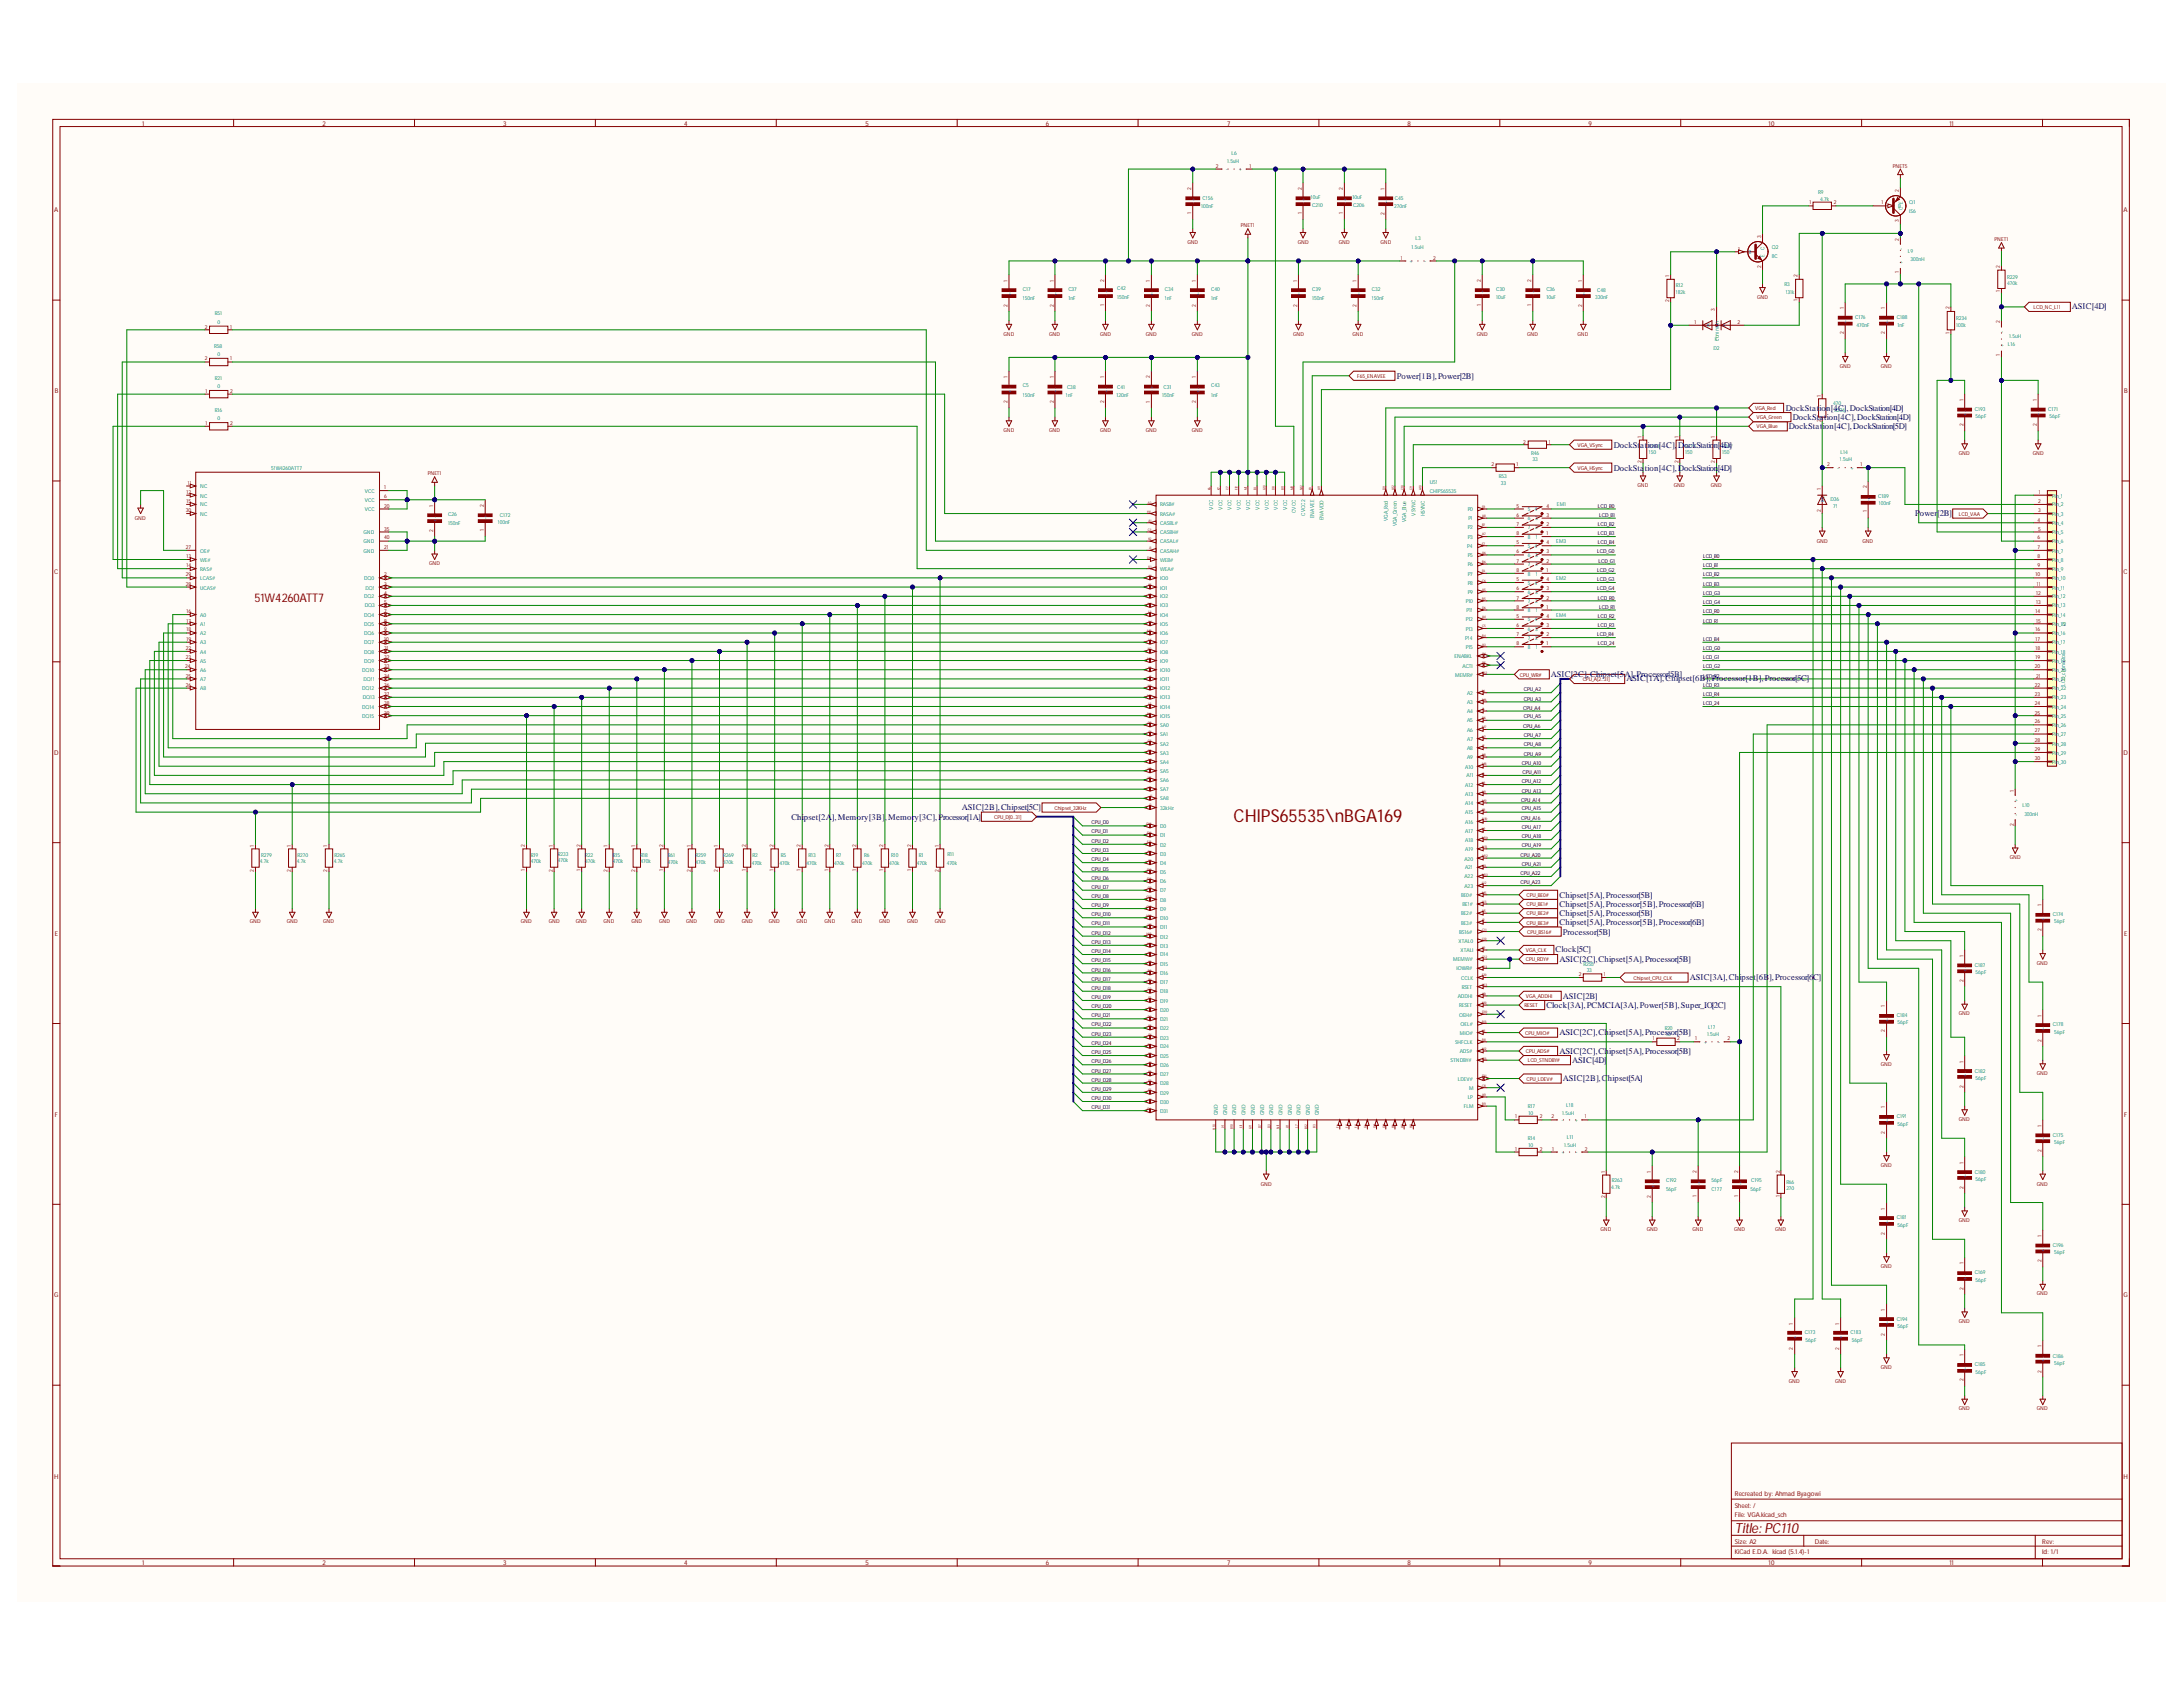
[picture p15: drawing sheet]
<svg xmlns="http://www.w3.org/2000/svg" width="279mm" height="216mm" viewBox="0 0 279 216" stroke-linecap="round" stroke-linejoin="round" font-family="sans-serif">
<defs><g id="words">
<text font-size="2.3" fill="#840000" x="157.9" y="105.1">CHIPS65535\nBGA169</text>
<text font-size="1.8" fill="#840000" x="222" y="196.2">Title: PC110</text>
<text font-size="1.5" fill="#840000" x="32.6" y="77.1">51W4260ATT7</text>
<g font-size="1.1" fill="#000080">
<text x="265.2" y="39.6">ASIC[4D]</text>
<text x="178.8" y="48.5">Power[1B],Power[2B]</text>
<text x="228.5" y="52.5">DockStat</text>
<text x="229.5" y="53.7">DockStation[4C],DockStation[4D]</text>
<text x="232.9" y="52.5">io</text>
<text x="233.7" y="52.5">n[4C],DockStation[4D]</text>
<text x="206.5" y="57.3">DockSt</text>
<text x="209.9" y="57.3">at</text>
<text x="210.9" y="57.3">ion[4C],</text>
<text x="214.8" y="57.3">D</text>
<text x="215.5" y="57.3">ockStatio</text>
<text x="219.3" y="57.3">n[4D]</text>
<text x="229" y="54.9">DockStat</text>
<text x="233.3" y="54.9">ion[4C],DockStation[5D]</text>
<text x="206.5" y="60.2">DockStation[4C],DockStation[4D]</text>
<text x="245.1" y="66.1">P</text>
<text x="245.7" y="66.1">ower</text>
<text x="247.9" y="66.1">[2B]</text>
<text x="198.5" y="86.6">ASIC[2C],Chipset[5A],Processor[5B]</text>
<text x="208.2" y="87.2">ASIC[1A],Chipset[6B],Processor[1B],Processor[5C]</text>
<text x="101.3" y="104.9">Chi</text>
<text x="102.9" y="104.9">pset[2A</text>
<text x="106.5" y="104.9">],Memory[3B],</text>
<text x="113.7" y="104.9">Memor</text>
<text x="117.1" y="104.9">y[3C],Processor[1A]</text>
<text x="123.1" y="103.7">ASIC[2B],Chipset[5C]</text>
<text x="199.6" y="118.4">Chipset[5A],Processor[5B],Processor[6B]</text>
<text x="199.6" y="117.2">Chipset[5A],Processor[5B]</text>
<text x="199.6" y="114.9">Chipset[5A],Processor[5B]</text>
<text x="199.6" y="116.1">Chipset[5A],Processor[5B],Processor[6B]</text>
<text x="200" y="119.6">Processor[5B]</text>
<text x="199.1" y="121.9">Clock[5C]</text>
<text x="199.6" y="123.1">ASIC[2C],Chipset[5A],Processor[5B]</text>
<text x="216.3" y="125.4">ASIC[3A],Chi</text>
<text x="222.9" y="125.4">pse</text>
<text x="224.4" y="125.4">t</text>
<text x="224.8" y="125.4">[6B</text>
<text x="226.5" y="125.4">],Processor[6</text>
<text x="232" y="125.4">C]</text>
<text x="197.9" y="129">Clock[3A],PCMCIA[3A],Power[5B],Super_IO[2C]</text>
<text x="200" y="127.8">ASIC[2B]</text>
<text x="199.6" y="132.5">ASIC[2C],Chipset[5A],Processor[5B]</text>
<text x="199.6" y="134.8">ASIC[2C],Chipset[5A],Processor[5B]</text>
<text x="201.2" y="136">ASIC[4D]</text>
<text x="200" y="138.4">ASIC[2B],C</text>
<text x="205.8" y="138.4">hipset[5A]</text>
</g>
<g font-size=".8" fill="#840000">
<text x="18.2" y="16.1">1</text>
<text x="41.3" y="16.1">2</text>
<text x="64.4" y="16.1">3</text>
<text x="87.6" y="16.1">4</text>
<text x="110.8" y="16.1">5</text>
<text x="133.9" y="16.1">6</text>
<text x="157" y="16.1">7</text>
<text x="180.1" y="16.1">8</text>
<text x="203.3" y="16.1">9</text>
<text x="226.3" y="16.1">10</text>
<text x="249.5" y="16.1">11</text>
<text x="6.9" y="27.2">A</text>
<text x="271.8" y="27.2">A</text>
<text x="7" y="50.3">B</text>
<text x="271.9" y="50.3">B</text>
<text x="6.9" y="73.5">C</text>
<text x="271.8" y="73.5">C</text>
<text x="6.9" y="96.6">D</text>
<text x="271.8" y="96.6">D</text>
<text x="7" y="119.8">E</text>
<text x="271.9" y="119.8">E</text>
<text x="7" y="143">F</text>
<text x="271.9" y="143">F</text>
<text x="6.9" y="166">G</text>
<text x="271.8" y="166">G</text>
<text x="6.9" y="189.2">H</text>
<text x="222" y="191.5">Recreated by: Ahmad Byagowi</text>
<text x="271.8" y="189.2">H</text>
<text x="222" y="197.6">Size: A2</text>
<text x="222" y="194.1">File: VGA.kicad_sch</text>
<text x="222" y="192.9">Sheet: /</text>
<text x="232.3" y="197.6">Date:</text>
<text x="261.4" y="197.6">Rev:</text>
<text x="18.2" y="200.3">1</text>
<text x="41.3" y="200.3">2</text>
<text x="64.4" y="200.3">3</text>
<text x="87.6" y="200.3">4</text>
<text x="110.8" y="200.3">5</text>
<text x="133.9" y="200.3">6</text>
<text x="157" y="200.3">7</text>
<text x="180.1" y="200.3">8</text>
<text x="203.3" y="200.3">9</text>
<text x="222" y="198.9">KiCad E.D.A. kicad (5.1.4)-1</text>
<text x="226.3" y="200.3">10</text>
<text x="249.5" y="200.3">11</text>
<text x="261.4" y="198.9">Id: 1/1</text>
</g>
<g font-size=".7" fill="#840000">
<text x="155.6" y="21.5">2</text>
<text x="159.9" y="21.5">1</text>
<text x="152.5" y="27.4" transform="rotate(-90 152.5 27.4)">1</text>
<text x="152.5" y="24.3" transform="rotate(-90 152.5 24.3)">2</text>
<text x="166.6" y="27.4" transform="rotate(-90 166.6 27.4)">1</text>
<text x="166.6" y="24.3" transform="rotate(-90 166.6 24.3)">2</text>
<text x="171.9" y="27.4" transform="rotate(-90 171.9 27.4)">1</text>
<text x="171.9" y="24.3" transform="rotate(-90 171.9 24.3)">2</text>
<text x="177.2" y="27.5" transform="rotate(-90 177.2 27.5)">2</text>
<text x="177.2" y="24.3" transform="rotate(-90 177.2 24.3)">1</text>
<text x="231.6" y="26.1">1</text>
<text x="234.7" y="26.1">2</text>
<text x="240.8" y="26.1">1</text>
<text x="243" y="28.4" transform="rotate(-90 243 28.4)">3</text>
<text x="243" y="24.5" transform="rotate(-90 243 24.5)">2</text>
<text x="179.3" y="33.3">1</text>
<text x="183.4" y="33.3">2</text>
<text x="213.7" y="35.5" transform="rotate(-90 213.7 35.5)">1</text>
<text x="222.5" y="32.1">1</text>
<text x="225.4" y="34.3" transform="rotate(-90 225.4 34.3)">2</text>
<text x="225.4" y="30.5" transform="rotate(-90 225.4 30.5)">3</text>
<text x="230.1" y="35.5" transform="rotate(-90 230.1 35.5)">2</text>
<text x="243" y="34.9" transform="rotate(-90 243 34.9)">1</text>
<text x="243" y="30.8" transform="rotate(-90 243 30.8)">2</text>
<text x="256" y="34.3" transform="rotate(-90 256 34.3)">2</text>
<text x="129" y="39.3" transform="rotate(-90 129 39.3)">2</text>
<text x="129" y="36" transform="rotate(-90 129 36)">1</text>
<text x="134.9" y="39.3" transform="rotate(-90 134.9 39.3)">2</text>
<text x="134.9" y="36" transform="rotate(-90 134.9 36)">1</text>
<text x="141.3" y="39.2" transform="rotate(-90 141.3 39.2)">1</text>
<text x="141.3" y="36" transform="rotate(-90 141.3 36)">2</text>
<text x="147.1" y="39.3" transform="rotate(-90 147.1 39.3)">2</text>
<text x="147.1" y="36" transform="rotate(-90 147.1 36)">1</text>
<text x="153.1" y="39.3" transform="rotate(-90 153.1 39.3)">2</text>
<text x="153.1" y="36" transform="rotate(-90 153.1 36)">1</text>
<text x="166" y="39.3" transform="rotate(-90 166 39.3)">2</text>
<text x="166" y="36" transform="rotate(-90 166 36)">1</text>
<text x="173.6" y="39.3" transform="rotate(-90 173.6 39.3)">2</text>
<text x="173.6" y="36" transform="rotate(-90 173.6 36)">1</text>
<text x="189.5" y="39.2" transform="rotate(-90 189.5 39.2)">1</text>
<text x="189.5" y="36" transform="rotate(-90 189.5 36)">2</text>
<text x="196" y="39.2" transform="rotate(-90 196 39.2)">1</text>
<text x="196" y="36" transform="rotate(-90 196 36)">2</text>
<text x="202.5" y="39.3" transform="rotate(-90 202.5 39.3)">2</text>
<text x="202.5" y="36" transform="rotate(-90 202.5 36)">1</text>
<text x="213.7" y="38.7" transform="rotate(-90 213.7 38.7)">2</text>
<text x="216.9" y="41.5">1</text>
<text x="219.5" y="39.8" transform="rotate(-90 219.5 39.8)">3</text>
<text x="222.4" y="41.5">2</text>
<text x="230.1" y="38.6" transform="rotate(-90 230.1 38.6)">1</text>
<text x="236" y="39.6" transform="rotate(-90 236 39.6)">1</text>
<text x="241.2" y="39.6" transform="rotate(-90 241.2 39.6)">1</text>
<text x="249.5" y="39.6" transform="rotate(-90 249.5 39.6)">2</text>
<text x="256" y="41.4" transform="rotate(-90 256 41.4)">2</text>
<text x="256" y="37.4" transform="rotate(-90 256 37.4)">1</text>
<text x="26.2" y="42">2</text>
<text x="26.2" y="46.1">2</text>
<text x="29.4" y="42">1</text>
<text x="29.4" y="46.1">1</text>
<text x="236" y="42.8" transform="rotate(-90 236 42.8)">2</text>
<text x="241.2" y="42.8" transform="rotate(-90 241.2 42.8)">2</text>
<text x="249.5" y="42.7" transform="rotate(-90 249.5 42.7)">1</text>
<text x="256" y="45.5" transform="rotate(-90 256 45.5)">1</text>
<text x="26.3" y="50.3">1</text>
<text x="29.4" y="50.3">2</text>
<text x="129" y="51.6" transform="rotate(-90 129 51.6)">2</text>
<text x="129" y="48.4" transform="rotate(-90 129 48.4)">1</text>
<text x="134.9" y="51.6" transform="rotate(-90 134.9 51.6)">2</text>
<text x="134.9" y="48.4" transform="rotate(-90 134.9 48.4)">1</text>
<text x="141.3" y="51.6" transform="rotate(-90 141.3 51.6)">2</text>
<text x="141.3" y="48.4" transform="rotate(-90 141.3 48.4)">1</text>
<text x="147.1" y="51.5" transform="rotate(-90 147.1 51.5)">1</text>
<text x="147.1" y="48.4" transform="rotate(-90 147.1 48.4)">2</text>
<text x="153.1" y="51.6" transform="rotate(-90 153.1 51.6)">2</text>
<text x="153.1" y="48.4" transform="rotate(-90 153.1 48.4)">1</text>
<text x="233" y="54" transform="rotate(-90 233 54)">2</text>
<text x="233" y="50.8" transform="rotate(-90 233 50.8)">1</text>
<text x="251.3" y="51.4" transform="rotate(-90 251.3 51.4)">1</text>
<text x="260.7" y="51.4" transform="rotate(-90 260.7 51.4)">1</text>
<text x="26.3" y="54.4">1</text>
<text x="29.4" y="54.4">2</text>
<text x="190.9" y="59.6">2</text>
<text x="194.1" y="59.6">1</text>
<text x="195" y="56.8">2</text>
<text x="198.3" y="56.8">1</text>
<text x="210.1" y="59.3" transform="rotate(-90 210.1 59.3)">2</text>
<text x="210.1" y="56" transform="rotate(-90 210.1 56)">1</text>
<text x="214.8" y="59.3" transform="rotate(-90 214.8 59.3)">2</text>
<text x="214.8" y="56" transform="rotate(-90 214.8 56)">1</text>
<text x="219.5" y="59.3" transform="rotate(-90 219.5 59.3)">2</text>
<text x="219.5" y="56" transform="rotate(-90 219.5 56)">1</text>
<text x="233.9" y="59.6">2</text>
<text x="238.1" y="59.6">1</text>
<text x="251.3" y="54.6" transform="rotate(-90 251.3 54.6)">2</text>
<text x="260.7" y="54.6" transform="rotate(-90 260.7 54.6)">2</text>
<text x="23.8" y="65.6">30</text>
<text x="23.9" y="63.2">12</text>
<text x="23.9" y="64.4">15</text>
<text x="24" y="62">11</text>
<text x="49.2" y="65">20</text>
<text x="49.2" y="63.8">6</text>
<text x="49.2" y="62.6">1</text>
<text x="55.4" y="64.9" transform="rotate(-90 55.4 64.9)">1</text>
<text x="61.9" y="64.9" transform="rotate(-90 61.9 64.9)">2</text>
<text x="194.1" y="65">5</text>
<text x="197.9" y="65">4</text>
<text x="233" y="65.5" transform="rotate(-90 233 65.5)">2</text>
<text x="233" y="62.8" transform="rotate(-90 233 62.8)">1</text>
<text x="239" y="65.6" transform="rotate(-90 239 65.6)">1</text>
<text x="239" y="62.5" transform="rotate(-90 239 62.5)">2</text>
<text x="260.9" y="64.4">2</text>
<text x="260.9" y="65.6">3</text>
<text x="261" y="63.2">1</text>
<text x="23.8" y="70.2">27</text>
<text x="23.9" y="71.4">13</text>
<text x="49.2" y="67.9">35</text>
<text x="49.2" y="69">40</text>
<text x="49.2" y="70.2">21</text>
<text x="55.4" y="68.1" transform="rotate(-90 55.4 68.1)">2</text>
<text x="61.9" y="67.9" transform="rotate(-90 61.9 67.9)">1</text>
<text x="194.1" y="66.2">6</text>
<text x="194.1" y="68.5">8</text>
<text x="194.1" y="67.3">7</text>
<text x="194.1" y="70.8">6</text>
<text x="194.1" y="72">7</text>
<text x="194.1" y="69.6">5</text>
<text x="197.9" y="67.3">2</text>
<text x="197.9" y="66.2">3</text>
<text x="197.9" y="68.5">1</text>
<text x="197.9" y="72">2</text>
<text x="197.9" y="70.8">3</text>
<text x="197.9" y="69.6">4</text>
<text x="260.8" y="66.7">4</text>
<text x="260.8" y="69">6</text>
<text x="260.8" y="70.2">7</text>
<text x="260.8" y="71.4">8</text>
<text x="260.9" y="67.9">5</text>
<text x="23.8" y="73.8">29</text>
<text x="23.8" y="75">28</text>
<text x="23.9" y="72.6">14</text>
<text x="49.2" y="73.8">2</text>
<text x="49.2" y="75">3</text>
<text x="49.2" y="76.1">4</text>
<text x="49.2" y="77.3">5</text>
<text x="194.1" y="75.5">6</text>
<text x="194.1" y="77.9">8</text>
<text x="194.1" y="76.7">7</text>
<text x="194.1" y="74.4">5</text>
<text x="194.1" y="73.2">8</text>
<text x="197.9" y="76.7">2</text>
<text x="197.9" y="75.5">3</text>
<text x="197.9" y="74.4">4</text>
<text x="197.9" y="77.9">1</text>
<text x="197.9" y="73.2">1</text>
<text x="260.5" y="73.8">10</text>
<text x="260.6" y="76.1">12</text>
<text x="260.6" y="77.3">13</text>
<text x="260.7" y="75">11</text>
<text x="260.8" y="72.6">9</text>
<text x="23.8" y="83.2">22</text>
<text x="23.9" y="78.5">16</text>
<text x="23.9" y="79.7">17</text>
<text x="23.9" y="80.8">18</text>
<text x="23.9" y="82">19</text>
<text x="49.2" y="78.5">7</text>
<text x="49.2" y="79.7">8</text>
<text x="49.2" y="80.8">9</text>
<text x="49.2" y="82">10</text>
<text x="49.2" y="83.2">31</text>
<text x="194.1" y="80.3">6</text>
<text x="194.1" y="82.6">8</text>
<text x="194.1" y="81.4">7</text>
<text x="194.1" y="79.1">5</text>
<text x="197.9" y="81.4">2</text>
<text x="197.9" y="80.3">3</text>
<text x="197.9" y="79.1">4</text>
<text x="197.9" y="82.6">1</text>
<text x="260.5" y="78.5">14</text>
<text x="260.5" y="80.8">16</text>
<text x="260.5" y="82">17</text>
<text x="260.5" y="83.2">18</text>
<text x="260.6" y="79.7">15</text>
<text x="23.7" y="85.5">24</text>
<text x="23.8" y="87.9">26</text>
<text x="23.8" y="84.3">23</text>
<text x="23.8" y="86.7">25</text>
<text x="49.2" y="84.3">32</text>
<text x="49.2" y="85.5">33</text>
<text x="49.2" y="86.7">34</text>
<text x="49.2" y="87.9">36</text>
<text x="49.2" y="89.1">37</text>
<text x="260.4" y="85.5">20</text>
<text x="260.4" y="87.9">22</text>
<text x="260.4" y="89.1">23</text>
<text x="260.5" y="84.3">19</text>
<text x="260.6" y="86.7">21</text>
<text x="49.2" y="90.3">38</text>
<text x="49.2" y="91.4">39</text>
<text x="260.4" y="90.3">24</text>
<text x="260.4" y="91.4">25</text>
<text x="260.4" y="92.5">26</text>
<text x="260.4" y="93.7">27</text>
<text x="260.4" y="94.9">28</text>
<text x="257.7" y="101.3" transform="rotate(-90 257.7 101.3)">1</text>
<text x="260.4" y="96.1">29</text>
<text x="260.4" y="97.3">30</text>
<text x="257.7" y="105.7" transform="rotate(-90 257.7 105.7)">2</text>
<text x="32.5" y="111.6" transform="rotate(-90 32.5 111.6)">2</text>
<text x="32.5" y="108.4" transform="rotate(-90 32.5 108.4)">1</text>
<text x="37.2" y="111.6" transform="rotate(-90 37.2 111.6)">2</text>
<text x="37.2" y="108.4" transform="rotate(-90 37.2 108.4)">1</text>
<text x="41.9" y="111.6" transform="rotate(-90 41.9 111.6)">2</text>
<text x="41.9" y="108.4" transform="rotate(-90 41.9 108.4)">1</text>
<text x="67.2" y="111.5" transform="rotate(-90 67.2 111.5)">1</text>
<text x="67.2" y="108.4" transform="rotate(-90 67.2 108.4)">2</text>
<text x="70.7" y="111.6" transform="rotate(-90 70.7 111.6)">2</text>
<text x="70.7" y="108.4" transform="rotate(-90 70.7 108.4)">1</text>
<text x="74.3" y="111.5" transform="rotate(-90 74.3 111.5)">1</text>
<text x="74.3" y="108.4" transform="rotate(-90 74.3 108.4)">2</text>
<text x="77.8" y="111.6" transform="rotate(-90 77.8 111.6)">2</text>
<text x="77.8" y="108.4" transform="rotate(-90 77.8 108.4)">1</text>
<text x="81.3" y="111.6" transform="rotate(-90 81.3 111.6)">2</text>
<text x="81.3" y="108.4" transform="rotate(-90 81.3 108.4)">1</text>
<text x="84.9" y="111.5" transform="rotate(-90 84.9 111.5)">1</text>
<text x="84.9" y="108.4" transform="rotate(-90 84.9 108.4)">2</text>
<text x="88.4" y="111.6" transform="rotate(-90 88.4 111.6)">2</text>
<text x="88.4" y="108.4" transform="rotate(-90 88.4 108.4)">1</text>
<text x="91.9" y="111.6" transform="rotate(-90 91.9 111.6)">2</text>
<text x="91.9" y="108.4" transform="rotate(-90 91.9 108.4)">1</text>
<text x="95.4" y="111.5" transform="rotate(-90 95.4 111.5)">1</text>
<text x="95.4" y="108.4" transform="rotate(-90 95.4 108.4)">2</text>
<text x="99" y="111.5" transform="rotate(-90 99 111.5)">1</text>
<text x="99" y="108.4" transform="rotate(-90 99 108.4)">2</text>
<text x="102.5" y="111.5" transform="rotate(-90 102.5 111.5)">1</text>
<text x="102.5" y="108.4" transform="rotate(-90 102.5 108.4)">2</text>
<text x="106" y="111.5" transform="rotate(-90 106 111.5)">1</text>
<text x="106" y="108.4" transform="rotate(-90 106 108.4)">2</text>
<text x="109.6" y="111.5" transform="rotate(-90 109.6 111.5)">1</text>
<text x="109.6" y="108.4" transform="rotate(-90 109.6 108.4)">2</text>
<text x="113" y="111.5" transform="rotate(-90 113 111.5)">1</text>
<text x="113" y="108.4" transform="rotate(-90 113 108.4)">2</text>
<text x="116.6" y="111.5" transform="rotate(-90 116.6 111.5)">1</text>
<text x="116.6" y="108.4" transform="rotate(-90 116.6 108.4)">2</text>
<text x="120.2" y="111.6" transform="rotate(-90 120.2 111.6)">2</text>
<text x="120.2" y="108.4" transform="rotate(-90 120.2 108.4)">1</text>
<text x="261.3" y="119.2" transform="rotate(-90 261.3 119.2)">2</text>
<text x="261.3" y="116" transform="rotate(-90 261.3 116)">1</text>
<text x="202.1" y="124.9">2</text>
<text x="205.3" y="124.9">1</text>
<text x="251.3" y="125.7" transform="rotate(-90 251.3 125.7)">2</text>
<text x="251.3" y="122.5" transform="rotate(-90 251.3 122.5)">1</text>
<text x="241.2" y="128.9" transform="rotate(-90 241.2 128.9)">1</text>
<text x="261.3" y="130.1" transform="rotate(-90 261.3 130.1)">1</text>
<text x="211.5" y="133.1">1</text>
<text x="214.7" y="133.1">2</text>
<text x="217" y="133.1">1</text>
<text x="221.1" y="133.1">2</text>
<text x="241.2" y="132.1" transform="rotate(-90 241.2 132.1)">2</text>
<text x="251.3" y="136" transform="rotate(-90 251.3 136)">1</text>
<text x="261.3" y="133.3" transform="rotate(-90 261.3 133.3)">2</text>
<text x="193.9" y="143.1">1</text>
<text x="197.1" y="143.1">2</text>
<text x="198.6" y="143.1">2</text>
<text x="202.8" y="143.1">1</text>
<text x="241.2" y="141.9" transform="rotate(-90 241.2 141.9)">1</text>
<text x="251.3" y="139.2" transform="rotate(-90 251.3 139.2)">2</text>
<text x="193.9" y="147.3">1</text>
<text x="197.1" y="147.3">2</text>
<text x="198.7" y="147.3">1</text>
<text x="202.8" y="147.3">2</text>
<text x="241.2" y="145.1" transform="rotate(-90 241.2 145.1)">2</text>
<text x="251.3" y="149" transform="rotate(-90 251.3 149)">1</text>
<text x="261.3" y="147.4" transform="rotate(-90 261.3 147.4)">2</text>
<text x="261.3" y="144.2" transform="rotate(-90 261.3 144.2)">1</text>
<text x="205.4" y="153.4" transform="rotate(-90 205.4 153.4)">2</text>
<text x="205.4" y="150.1" transform="rotate(-90 205.4 150.1)">1</text>
<text x="211.3" y="153.3" transform="rotate(-90 211.3 153.3)">2</text>
<text x="211.3" y="150.1" transform="rotate(-90 211.3 150.1)">1</text>
<text x="217.1" y="153.2" transform="rotate(-90 217.1 153.2)">1</text>
<text x="217.1" y="150.1" transform="rotate(-90 217.1 150.1)">2</text>
<text x="222.5" y="153.2" transform="rotate(-90 222.5 153.2)">1</text>
<text x="222.5" y="150.1" transform="rotate(-90 222.5 150.1)">2</text>
<text x="227.8" y="153.2" transform="rotate(-90 227.8 153.2)">1</text>
<text x="227.8" y="150.1" transform="rotate(-90 227.8 150.1)">2</text>
<text x="241.2" y="154.8" transform="rotate(-90 241.2 154.8)">1</text>
<text x="251.3" y="152.2" transform="rotate(-90 251.3 152.2)">2</text>
<text x="241.2" y="158" transform="rotate(-90 241.2 158)">2</text>
<text x="251.3" y="161.8" transform="rotate(-90 251.3 161.8)">1</text>
<text x="261.3" y="161.6" transform="rotate(-90 261.3 161.6)">2</text>
<text x="261.3" y="158.3" transform="rotate(-90 261.3 158.3)">1</text>
<text x="241.2" y="167.7" transform="rotate(-90 241.2 167.7)">1</text>
<text x="251.3" y="165" transform="rotate(-90 251.3 165)">2</text>
<text x="229.5" y="172.7" transform="rotate(-90 229.5 172.7)">2</text>
<text x="229.5" y="169.5" transform="rotate(-90 229.5 169.5)">1</text>
<text x="235.4" y="172.7" transform="rotate(-90 235.4 172.7)">2</text>
<text x="235.4" y="169.5" transform="rotate(-90 235.4 169.5)">1</text>
<text x="241.2" y="171" transform="rotate(-90 241.2 171)">2</text>
<text x="251.3" y="173.6" transform="rotate(-90 251.3 173.6)">1</text>
<text x="261.3" y="172.4" transform="rotate(-90 261.3 172.4)">1</text>
<text x="251.3" y="176.8" transform="rotate(-90 251.3 176.8)">2</text>
<text x="261.3" y="175.7" transform="rotate(-90 261.3 175.7)">2</text>
</g>
<g font-size=".7" fill="#008484">
<text x="156.9" y="21.9">-</text>
<text x="157" y="20.9">1.5uH</text>
<text x="157.6" y="19.9">L6</text>
<text x="158.6" y="21.9">+</text>
<text x="153" y="26.1" transform="rotate(-90 153 26.1)">-+</text>
<text x="153.7" y="26.7">100nF</text>
<text x="153.9" y="25.6">C156</text>
<text x="167" y="26.1" transform="rotate(-90 167 26.1)">-+</text>
<text x="167.8" y="25.5">10uF</text>
<text x="168" y="26.5">C210</text>
<text x="172.4" y="26.1" transform="rotate(-90 172.4 26.1)">-+</text>
<text x="173.1" y="25.5">10uF</text>
<text x="173.2" y="26.5">C206</text>
<text x="177.6" y="26.1" transform="rotate(-90 177.6 26.1)">+-</text>
<text x="178.5" y="26.7">270nF</text>
<text x="178.5" y="25.6">C45</text>
<text x="232.7" y="24.9">R9</text>
<text x="232.9" y="25.7">4.7k</text>
<text x="242.9" y="26.7">B</text>
<text x="243.5" y="26.9" transform="rotate(-90 243.5 26.9)">C E</text>
<text x="244.4" y="27.2">IS6</text>
<text x="244.4" y="26.1">Q1</text>
<text x="180.4" y="33.7">+</text>
<text x="180.7" y="31.9">1.5uH</text>
<text x="181.2" y="30.7">L3</text>
<text x="182.3" y="33.7">-</text>
<text x="223.8" y="32.5">B</text>
<text x="225.8" y="32.8" transform="rotate(-90 225.8 32.8)">E</text>
<text x="225.8" y="32" transform="rotate(-90 225.8 32)">C</text>
<text x="226.8" y="33.1">8C</text>
<text x="226.8" y="31.9">Q2</text>
<text x="243.5" y="33.8" transform="rotate(-90 243.5 33.8)">+</text>
<text x="243.5" y="32" transform="rotate(-90 243.5 32)">-</text>
<text x="244.2" y="32.4">L9</text>
<text x="244.5" y="33.4">300nH</text>
<text x="256.9" y="35.7">R229</text>
<text x="27.5" y="40.4">R51</text>
<text x="27.8" y="41.5">0</text>
<text x="129.5" y="37.9" transform="rotate(-90 129.5 37.9)">+-</text>
<text x="130.9" y="38.4">150nF</text>
<text x="130.9" y="37.2">C17</text>
<text x="135.3" y="37.9" transform="rotate(-90 135.3 37.9)">+-</text>
<text x="136.7" y="38.4">1nF</text>
<text x="136.7" y="37.2">C37</text>
<text x="141.8" y="37.8" transform="rotate(-90 141.8 37.8)">-+</text>
<text x="143" y="38.2">150nF</text>
<text x="143" y="37.1">C42</text>
<text x="147.7" y="37.9" transform="rotate(-90 147.7 37.9)">+-</text>
<text x="149.1" y="38.4">1nF</text>
<text x="149.1" y="37.2">C34</text>
<text x="153.6" y="37.9" transform="rotate(-90 153.6 37.9)">+-</text>
<text x="155" y="38.4">1nF</text>
<text x="155" y="37.2">C40</text>
<text x="166.4" y="37.9" transform="rotate(-90 166.4 37.9)">+-</text>
<text x="168" y="38.4">150nF</text>
<text x="168" y="37.2">C39</text>
<text x="174.1" y="37.9" transform="rotate(-90 174.1 37.9)">+-</text>
<text x="175.6" y="38.4">150nF</text>
<text x="175.6" y="37.2">C32</text>
<text x="190" y="37.8" transform="rotate(-90 190 37.8)">-+</text>
<text x="191.5" y="38.2">10uF</text>
<text x="191.5" y="37.2">C30</text>
<text x="196.5" y="37.8" transform="rotate(-90 196.5 37.8)">-+</text>
<text x="197.9" y="38.2">10uF</text>
<text x="197.9" y="37.2">C36</text>
<text x="202.9" y="37.9" transform="rotate(-90 202.9 37.9)">+-</text>
<text x="204.2" y="38.2">330nF</text>
<text x="204.4" y="37.3">C48</text>
<text x="214.5" y="37.6">182k</text>
<text x="214.5" y="36.7">R12</text>
<text x="218.5" y="41.9">K</text>
<text x="220.4" y="41.9">A</text>
<text x="228.4" y="36.6">R3</text>
<text x="228.5" y="37.6">131k</text>
<text x="236.4" y="41.5" transform="rotate(-90 236.4 41.5)">+-</text>
<text x="237.4" y="40.9">C176</text>
<text x="237.6" y="41.8">470nF</text>
<text x="241.7" y="41.5" transform="rotate(-90 241.7 41.5)">+-</text>
<text x="242.8" y="40.9">C188</text>
<text x="242.8" y="41.8">1nF</text>
<text x="250.4" y="41.8">100k</text>
<text x="250.4" y="40.9">R234</text>
<text x="256.9" y="36.5">470k</text>
<text x="27.4" y="44.5">R58</text>
<text x="27.8" y="45.5">0</text>
<text x="219.3" y="44.8">D2</text>
<text x="219.5" y="43.7">K</text>
<text x="220" y="43.7" transform="rotate(-90 220 43.7)">common</text>
<text x="256.5" y="44.4" transform="rotate(-90 256.5 44.4)">+</text>
<text x="256.5" y="42.6" transform="rotate(-90 256.5 42.6)">-</text>
<text x="257" y="44.2">L16</text>
<text x="257.1" y="43.3">1.5uH</text>
<text x="27.5" y="52.7">R16</text>
<text x="27.5" y="48.6">R21</text>
<text x="27.8" y="53.8">0</text>
<text x="27.8" y="49.7">0</text>
<text x="129.5" y="50.3" transform="rotate(-90 129.5 50.3)">+-</text>
<text x="130.9" y="50.8">150nF</text>
<text x="130.9" y="49.6">C5</text>
<text x="135.3" y="50.3" transform="rotate(-90 135.3 50.3)">+-</text>
<text x="136.4" y="50.8">1nF</text>
<text x="136.6" y="49.8">C38</text>
<text x="141.8" y="50.3" transform="rotate(-90 141.8 50.3)">+-</text>
<text x="142.9" y="50.8">120nF</text>
<text x="143" y="49.8">C41</text>
<text x="147.7" y="50.2" transform="rotate(-90 147.7 50.2)">-+</text>
<text x="148.8" y="50.8">150nF</text>
<text x="148.9" y="49.8">C31</text>
<text x="153.6" y="50.3" transform="rotate(-90 153.6 50.3)">+-</text>
<text x="155" y="50.8">1nF</text>
<text x="155" y="49.6">C43</text>
<text x="234.6" y="51.8">470</text>
<text x="234.8" y="52.7">R236</text>
<text x="251.7" y="53.2" transform="rotate(-90 251.7 53.2)">+-</text>
<text x="252.7" y="52.6">C193</text>
<text x="252.8" y="53.6">56pF</text>
<text x="261.1" y="53.2" transform="rotate(-90 261.1 53.2)">+-</text>
<text x="262.1" y="52.6">C171</text>
<text x="262.3" y="53.6">56pF</text>
<text x="196" y="58.3">R46</text>
<text x="196.1" y="59">33</text>
<text x="211" y="58.1">150</text>
<text x="211" y="57.3">R264</text>
<text x="215.7" y="58.1">150</text>
<text x="215.7" y="57.3">R273</text>
<text x="220.4" y="58.1">150</text>
<text x="220.4" y="57.3">R267</text>
<text x="235.5" y="59">1.5uH</text>
<text x="235.6" y="58.1">L14</text>
<text x="25.6" y="62.5">NC</text>
<text x="25.6" y="63.7">NC</text>
<text x="25.6" y="64.8">NC</text>
<text x="25.6" y="66">NC</text>
<text x="34.7" y="60.1">51W4260ATT7</text>
<text x="46.7" y="65.4">VCC</text>
<text x="46.7" y="64.2">VCC</text>
<text x="46.7" y="63.1">VCC</text>
<text x="57.4" y="66">C26</text>
<text x="148.5" y="64.8">RASB#</text>
<text x="148.5" y="66">RASA#</text>
<text x="155.3" y="65.2" transform="rotate(-90 155.3 65.2)">VCC</text>
<text x="156.5" y="65.2" transform="rotate(-90 156.5 65.2)">VCC</text>
<text x="157.6" y="65.2" transform="rotate(-90 157.6 65.2)">VCC</text>
<text x="158.8" y="65.2" transform="rotate(-90 158.8 65.2)">VCC</text>
<text x="160" y="65.2" transform="rotate(-90 160 65.2)">VCC</text>
<text x="161.2" y="65.2" transform="rotate(-90 161.2 65.2)">VCC</text>
<text x="162.4" y="65.2" transform="rotate(-90 162.4 65.2)">VCC</text>
<text x="163.6" y="65.2" transform="rotate(-90 163.6 65.2)">VCC</text>
<text x="164.7" y="65.2" transform="rotate(-90 164.7 65.2)">VCC</text>
<text x="165.8" y="65.6" transform="rotate(-90 165.8 65.6)">CVCC</text>
<text x="167" y="66" transform="rotate(-90 167 66)">CVCC2</text>
<text x="181.2" y="66" transform="rotate(-90 181.2 66)">VSYNC</text>
<text x="183" y="63.1">CHIPS65535</text>
<text x="183" y="61.9">U51</text>
<text x="187.8" y="65.4">P0</text>
<text x="191.8" y="61.2">R53</text>
<text x="192.1" y="62">33</text>
<text x="195.5" y="65.4">5</text>
<text x="196.4" y="65.4">4</text>
<text x="199.3" y="64.8">EM1</text>
<text x="233.5" y="64.3" transform="rotate(-90 233.5 64.3)">KA</text>
<text x="234.3" y="64.1">D36</text>
<text x="234.6" y="65.1">71</text>
<text x="235.1" y="60.1">-</text>
<text x="236.8" y="60.1">+</text>
<text x="239.4" y="64.2" transform="rotate(-90 239.4 64.2)">-+</text>
<text x="240.4" y="63.7">C189</text>
<text x="240.5" y="64.6">100nF</text>
<text x="262.6" y="64.8">Pin_2</text>
<text x="262.6" y="66">Pin_3</text>
<text x="262.6" y="63.7">Pin_1</text>
<text x="25.6" y="70.7">OE#</text>
<text x="25.6" y="71.9">WE#</text>
<text x="46.5" y="68.4">GND</text>
<text x="46.5" y="69.5">GND</text>
<text x="46.5" y="70.7">GND</text>
<text x="55.9" y="66.7" transform="rotate(-90 55.9 66.7)">+-</text>
<text x="57.4" y="67.2">150nF</text>
<text x="62.4" y="66.6" transform="rotate(-90 62.4 66.6)">-+</text>
<text x="63.7" y="67.1">100nF</text>
<text x="64" y="66.2">C172</text>
<text x="148.5" y="67.2">CASBL#</text>
<text x="148.5" y="68.4">CASBH#</text>
<text x="148.5" y="69.5">CASAL#</text>
<text x="148.5" y="70.7">CASAH#</text>
<text x="148.5" y="71.9">WEB#</text>
<text x="168.2" y="66.3" transform="rotate(-90 168.2 66.3)">ENAVEE</text>
<text x="169.4" y="66.6" transform="rotate(-90 169.4 66.6)">ENAVDD</text>
<text x="177.6" y="66.7" transform="rotate(-90 177.6 66.7)">VGA_Red</text>
<text x="178.8" y="67.3" transform="rotate(-90 178.8 67.3)">VGA_Green</text>
<text x="180" y="66.8" transform="rotate(-90 180 66.8)">VGA_Blue</text>
<text x="182.3" y="66.1" transform="rotate(-90 182.3 66.1)">HSYNC</text>
<text x="187.8" y="70.1">P4</text>
<text x="187.8" y="67.8">P2</text>
<text x="187.8" y="68.9">P3</text>
<text x="187.8" y="71.3">P5</text>
<text x="187.9" y="66.6">P1</text>
<text x="195.5" y="66.6">6</text>
<text x="195.5" y="68.9">8</text>
<text x="195.5" y="67.8">7</text>
<text x="195.5" y="71.3">6</text>
<text x="195.5" y="70.1">5</text>
<text x="196.4" y="70.1">4</text>
<text x="196.5" y="67.8">2</text>
<text x="196.5" y="66.6">3</text>
<text x="196.5" y="71.3">3</text>
<text x="196.6" y="68.9">1</text>
<text x="199.2" y="69.5">EM3</text>
<text x="262.6" y="67.2">Pin_4</text>
<text x="262.6" y="68.4">Pin_5</text>
<text x="262.6" y="69.5">Pin_6</text>
<text x="262.6" y="70.7">Pin_7</text>
<text x="262.6" y="71.9">Pin_8</text>
<text x="25.6" y="73.1">RAS#</text>
<text x="25.6" y="74.3">LCAS#</text>
<text x="25.6" y="75.5">UCAS#</text>
<text x="46.6" y="74.3">DQ0</text>
<text x="46.6" y="76.6">DQ2</text>
<text x="46.7" y="77.7">DQ3</text>
<text x="46.8" y="75.5">DQ1</text>
<text x="148.5" y="73.1">WEA#</text>
<text x="148.5" y="75.5">IO1</text>
<text x="148.5" y="76.6">IO2</text>
<text x="148.5" y="77.7">IO3</text>
<text x="148.5" y="74.3">IO0</text>
<text x="187.6" y="77.1">P10</text>
<text x="187.8" y="72.5">P6</text>
<text x="187.8" y="73.7">P7</text>
<text x="187.8" y="74.9">P8</text>
<text x="187.8" y="76">P9</text>
<text x="195.5" y="76">6</text>
<text x="195.5" y="77.1">7</text>
<text x="195.5" y="74.9">5</text>
<text x="195.5" y="73.7">8</text>
<text x="195.5" y="72.5">7</text>
<text x="196.4" y="74.9">4</text>
<text x="196.5" y="77.1">2</text>
<text x="196.5" y="76">3</text>
<text x="196.5" y="72.5">2</text>
<text x="196.6" y="73.7">1</text>
<text x="199.2" y="74.3">EM2</text>
<text x="262.6" y="73.1">Pin_9</text>
<text x="262.6" y="74.3">Pin_10</text>
<text x="262.6" y="75.5">Pin_11</text>
<text x="262.6" y="76.6">Pin_12</text>
<text x="262.6" y="77.7">Pin_13</text>
<text x="25.6" y="78.9">A0</text>
<text x="25.6" y="80.1">A1</text>
<text x="25.6" y="81.3">A2</text>
<text x="25.6" y="82.5">A3</text>
<text x="25.6" y="83.7">A4</text>
<text x="46.6" y="78.9">DQ4</text>
<text x="46.6" y="80.1">DQ5</text>
<text x="46.6" y="81.3">DQ6</text>
<text x="46.6" y="82.5">DQ7</text>
<text x="46.6" y="83.7">DQ8</text>
<text x="148.5" y="78.9">IO4</text>
<text x="148.5" y="80.1">IO5</text>
<text x="148.5" y="81.3">IO6</text>
<text x="148.5" y="82.5">IO7</text>
<text x="148.5" y="83.7">IO8</text>
<text x="187.5" y="81.9">P14</text>
<text x="187.6" y="79.5">P12</text>
<text x="187.6" y="80.7">P13</text>
<text x="187.6" y="83.1">P15</text>
<text x="187.7" y="78.3">P11</text>
<text x="195.5" y="78.3">8</text>
<text x="195.5" y="80.7">6</text>
<text x="195.5" y="83.1">8</text>
<text x="195.5" y="81.9">7</text>
<text x="195.5" y="79.5">5</text>
<text x="196.4" y="79.5">4</text>
<text x="196.5" y="81.9">2</text>
<text x="196.5" y="80.7">3</text>
<text x="196.6" y="78.3">1</text>
<text x="196.6" y="83.1">1</text>
<text x="199.2" y="78.9">EM4</text>
<text x="262.6" y="78.9">Pin_14</text>
<text x="262.6" y="80.1">Pin_1J5</text>
<text x="262.6" y="81.3">Pin_16</text>
<text x="262.6" y="82.5">Pin_17</text>
<text x="262.6" y="83.7">Pin_18</text>
<text x="264.1" y="80.1">2</text>
<text x="25.6" y="88.3">A8</text>
<text x="25.6" y="84.8">A5</text>
<text x="25.6" y="86">A6</text>
<text x="25.6" y="87.2">A7</text>
<text x="46.4" y="86">DQ10</text>
<text x="46.4" y="88.3">DQ12</text>
<text x="46.5" y="89.5">DQ13</text>
<text x="46.5" y="87.2">DQ11</text>
<text x="46.6" y="84.8">DQ9</text>
<text x="148.5" y="89.5">IO13</text>
<text x="148.5" y="88.3">IO12</text>
<text x="148.5" y="87.2">IO11</text>
<text x="148.5" y="86">IO10</text>
<text x="148.5" y="84.8">IO9</text>
<text x="186.2" y="84.3">ENABKL</text>
<text x="186.2" y="86.6">MEMR#</text>
<text x="187.2" y="85.4">ACTI</text>
<text x="187.8" y="88.9">A2</text>
<text x="262.6" y="84.8">Pin_19</text>
<text x="262.6" y="86">Pin_20</text>
<text x="262.6" y="87.2">Pin_21</text>
<text x="262.6" y="88.3">Pin_22</text>
<text x="262.6" y="89.5">Pin_23</text>
<text x="264.3" y="87.8" transform="rotate(-90 264.3 87.8)">LCD_connector</text>
<text x="46.4" y="90.7">DQ14</text>
<text x="46.4" y="91.9">DQ15</text>
<text x="148.5" y="90.7">IO14</text>
<text x="148.5" y="91.9">IO15</text>
<text x="148.5" y="93.1">SA0</text>
<text x="148.5" y="94.2">SA1</text>
<text x="148.5" y="95.4">SA2</text>
<text x="187.8" y="90.1">A3</text>
<text x="187.8" y="92.5">A5</text>
<text x="187.8" y="93.6">A6</text>
<text x="187.8" y="94.8">A7</text>
<text x="187.8" y="91.3">A4</text>
<text x="262.6" y="90.7">Pin_24</text>
<text x="262.6" y="91.9">Pin_25</text>
<text x="262.6" y="93.1">Pin_26</text>
<text x="262.6" y="94.2">Pin_27</text>
<text x="262.6" y="95.4">Pin_28</text>
<text x="148.5" y="96.6">SA3</text>
<text x="148.5" y="97.8">SA4</text>
<text x="148.5" y="99">SA5</text>
<text x="148.5" y="100.1">SA6</text>
<text x="148.5" y="101.3">SA7</text>
<text x="187.5" y="98.4">A10</text>
<text x="187.5" y="100.7">A12</text>
<text x="187.5" y="101.8">A13</text>
<text x="187.7" y="99.5">A11</text>
<text x="187.8" y="96">A8</text>
<text x="187.8" y="97.2">A9</text>
<text x="262.6" y="96.6">Pin_29</text>
<text x="262.6" y="97.8">Pin_30</text>
<text x="148.5" y="102.4">SA8</text>
<text x="148.5" y="103.6">32kHz</text>
<text x="148.5" y="106">D0</text>
<text x="148.5" y="107.2">D1</text>
<text x="187.5" y="103">A14</text>
<text x="187.5" y="105.4">A16</text>
<text x="187.5" y="106.6">A17</text>
<text x="187.5" y="107.8">A18</text>
<text x="187.5" y="104.2">A15</text>
<text x="258.2" y="104.4" transform="rotate(-90 258.2 104.4)">-</text>
<text x="258.2" y="102.7" transform="rotate(-90 258.2 102.7)">+</text>
<text x="258.8" y="103.3">L10</text>
<text x="259.1" y="104.5">300nH</text>
<text x="33.3" y="110.5">4.7k</text>
<text x="33.4" y="109.7">R279</text>
<text x="38" y="110.5">4.7k</text>
<text x="38.1" y="109.7">R270</text>
<text x="42.7" y="110.5">4.7k</text>
<text x="42.8" y="109.7">R265</text>
<text x="67.9" y="110.5">470k</text>
<text x="67.9" y="109.6">R19</text>
<text x="71.4" y="110.3">470k</text>
<text x="71.4" y="109.5">R233</text>
<text x="74.9" y="110.5">470k</text>
<text x="74.9" y="109.6">R22</text>
<text x="78.4" y="110.5">470k</text>
<text x="78.4" y="109.6">R15</text>
<text x="82" y="110.5">470k</text>
<text x="82" y="109.6">R18</text>
<text x="85.5" y="110.6">470k</text>
<text x="85.5" y="109.7">R61</text>
<text x="89" y="110.6">470k</text>
<text x="89" y="109.7">R259</text>
<text x="92.6" y="110.6">470k</text>
<text x="92.6" y="109.7">R269</text>
<text x="96.2" y="110.7">470k</text>
<text x="96.3" y="109.7">R2</text>
<text x="99.8" y="110.7">470k</text>
<text x="99.9" y="109.6">R5</text>
<text x="103.2" y="110.7">470k</text>
<text x="103.5" y="109.6">R13</text>
<text x="106.8" y="110.7">470k</text>
<text x="107" y="109.6">R7</text>
<text x="110.3" y="110.7">470k</text>
<text x="110.6" y="109.6">R6</text>
<text x="113.8" y="110.7">470k</text>
<text x="114.1" y="109.6">R10</text>
<text x="117.4" y="110.7">470k</text>
<text x="117.6" y="109.6">R1</text>
<text x="121.2" y="110.7">470k</text>
<text x="121.3" y="109.5">R11</text>
<text x="148.5" y="108.4">D2</text>
<text x="148.5" y="109.5">D3</text>
<text x="148.5" y="110.7">D4</text>
<text x="148.5" y="111.8">D5</text>
<text x="148.5" y="113">D6</text>
<text x="187.4" y="110.1">A20</text>
<text x="187.4" y="112.4">A22</text>
<text x="187.4" y="113.6">A23</text>
<text x="187.5" y="109">A19</text>
<text x="187.5" y="111.2">A21</text>
<text x="148.5" y="114.2">D7</text>
<text x="148.5" y="115.4">D8</text>
<text x="148.5" y="116.6">D9</text>
<text x="148.5" y="117.7">D10</text>
<text x="148.5" y="118.9">D11</text>
<text x="186.7" y="119.5">BS16#</text>
<text x="187" y="118.3">BE3#</text>
<text x="187" y="117.2">BE2#</text>
<text x="187" y="114.8">BE0#</text>
<text x="187.2" y="116">BE1#</text>
<text x="261.7" y="117.8" transform="rotate(-90 261.7 117.8)">+-</text>
<text x="262.7" y="117.2">C174</text>
<text x="262.9" y="118.2">56pF</text>
<text x="148.5" y="120.1">D12</text>
<text x="148.5" y="121.3">D13</text>
<text x="148.5" y="122.4">D14</text>
<text x="148.5" y="123.6">D15</text>
<text x="148.5" y="124.8">D16</text>
<text x="148.5" y="126">D17</text>
<text x="186" y="123">MEMW#</text>
<text x="186.4" y="124.2">IOWR#</text>
<text x="186.7" y="120.7">XTAL0</text>
<text x="186.9" y="121.9">XTALI</text>
<text x="187" y="125.4">CCLK</text>
<text x="202.7" y="123.6">R255</text>
<text x="203.1" y="124.4">33</text>
<text x="251.7" y="124.3" transform="rotate(-90 251.7 124.3)">+-</text>
<text x="252.7" y="123.8">C187</text>
<text x="252.8" y="124.7">56pF</text>
<text x="148.5" y="127.1">D18</text>
<text x="148.5" y="128.3">D19</text>
<text x="148.5" y="129.5">D20</text>
<text x="148.5" y="130.7">D21</text>
<text x="148.5" y="131.9">D22</text>
<text x="186.6" y="127.7">ADDHI</text>
<text x="186.7" y="128.9">RESET</text>
<text x="186.7" y="130.1">OEH#</text>
<text x="186.9" y="131.3">OEL#</text>
<text x="187.1" y="126.5">RSET</text>
<text x="213.1" y="131.9">R20</text>
<text x="218.6" y="131.7">L17</text>
<text x="241.7" y="130.8" transform="rotate(-90 241.7 130.8)">+-</text>
<text x="242.8" y="130.2">C184</text>
<text x="242.8" y="131.1">56pF</text>
<text x="261.7" y="132" transform="rotate(-90 261.7 132)">+-</text>
<text x="262.7" y="131.4">C178</text>
<text x="148.5" y="137.7">D27</text>
<text x="148.5" y="136.5">D26</text>
<text x="148.5" y="133.1">D23</text>
<text x="148.5" y="134.2">D24</text>
<text x="148.5" y="135.3">D25</text>
<text x="185.6" y="135.9">STNDBY#</text>
<text x="186.2" y="133.7">SHFCLK</text>
<text x="186.8" y="132.5">MIO#</text>
<text x="186.8" y="134.8">ADS#</text>
<text x="213.2" y="132.6">10</text>
<text x="218.1" y="133.7">+</text>
<text x="218.5" y="132.6">1.5uH</text>
<text x="219.9" y="133.7">-</text>
<text x="251.7" y="137.9" transform="rotate(-90 251.7 137.9)">+-</text>
<text x="252.7" y="137.3">C182</text>
<text x="262.9" y="132.3">56pF</text>
<text x="148.5" y="141.3">D30</text>
<text x="148.5" y="142.4">D31</text>
<text x="148.5" y="140.1">D29</text>
<text x="148.5" y="138.9">D28</text>
<text x="155.9" y="142.7" transform="rotate(-90 155.9 142.7)">GND</text>
<text x="157" y="142.7" transform="rotate(-90 157 142.7)">GND</text>
<text x="158.2" y="142.7" transform="rotate(-90 158.2 142.7)">GND</text>
<text x="159.4" y="142.7" transform="rotate(-90 159.4 142.7)">GND</text>
<text x="160.6" y="142.7" transform="rotate(-90 160.6 142.7)">GND</text>
<text x="161.8" y="142.7" transform="rotate(-90 161.8 142.7)">GND</text>
<text x="163" y="142.7" transform="rotate(-90 163 142.7)">GND</text>
<text x="164.2" y="142.7" transform="rotate(-90 164.2 142.7)">GND</text>
<text x="165.3" y="142.7" transform="rotate(-90 165.3 142.7)">GND</text>
<text x="166.4" y="142.7" transform="rotate(-90 166.4 142.7)">GND</text>
<text x="167.6" y="142.7" transform="rotate(-90 167.6 142.7)">GND</text>
<text x="168.8" y="142.7" transform="rotate(-90 168.8 142.7)">GND</text>
<text x="186.6" y="138.3">LDEV#</text>
<text x="187.3" y="141.9">FLM</text>
<text x="187.8" y="140.7">LP</text>
<text x="188" y="139.5">M</text>
<text x="195.5" y="141.9">R17</text>
<text x="195.6" y="142.7">10</text>
<text x="199.9" y="143.6">-</text>
<text x="199.9" y="142.7">1.5uH</text>
<text x="200.5" y="141.7">L18</text>
<text x="201.6" y="143.6">+</text>
<text x="241.7" y="143.7" transform="rotate(-90 241.7 143.7)">+-</text>
<text x="242.8" y="143.1">C191</text>
<text x="252.8" y="138.2">56pF</text>
<text x="195.5" y="145.9">R14</text>
<text x="195.6" y="146.8">10</text>
<text x="199.9" y="147.7">+</text>
<text x="200.2" y="146.8">1.5uH</text>
<text x="200.5" y="145.8">L11</text>
<text x="201.6" y="147.7">-</text>
<text x="242.8" y="144.1">56pF</text>
<text x="261.7" y="146.1" transform="rotate(-90 261.7 146.1)">+-</text>
<text x="262.7" y="145.5">C175</text>
<text x="262.9" y="146.4">56pF</text>
<text x="206.2" y="152.2">4.7k</text>
<text x="206.3" y="151.3">R263</text>
<text x="211.8" y="152" transform="rotate(-90 211.8 152)">+-</text>
<text x="213.2" y="152.4">56pF</text>
<text x="213.2" y="151.2">C192</text>
<text x="217.6" y="151.8" transform="rotate(-90 217.6 151.8)">-+</text>
<text x="219.1" y="151.2">56pF</text>
<text x="219.1" y="152.4">C177</text>
<text x="223" y="151.8" transform="rotate(-90 223 151.8)">-+</text>
<text x="224.1" y="152.4">56pF</text>
<text x="224.1" y="151.3">C195</text>
<text x="228.6" y="152.3">270</text>
<text x="228.6" y="151.5">R66</text>
<text x="251.7" y="150.8" transform="rotate(-90 251.7 150.8)">+-</text>
<text x="252.7" y="150.2">C180</text>
<text x="252.8" y="151.2">56pF</text>
<text x="241.7" y="156.7" transform="rotate(-90 241.7 156.7)">+-</text>
<text x="242.8" y="156.1">C181</text>
<text x="242.8" y="157">56pF</text>
<text x="261.7" y="160.2" transform="rotate(-90 261.7 160.2)">+-</text>
<text x="262.7" y="159.6">C196</text>
<text x="262.9" y="160.5">56pF</text>
<text x="251.7" y="163.8" transform="rotate(-90 251.7 163.8)">+-</text>
<text x="252.7" y="163.1">C169</text>
<text x="252.8" y="164.1">56pF</text>
<text x="230" y="171.4" transform="rotate(-90 230 171.4)">+-</text>
<text x="231" y="170.8">C173</text>
<text x="231.1" y="171.7">56pF</text>
<text x="235.8" y="171.4" transform="rotate(-90 235.8 171.4)">+-</text>
<text x="236.8" y="170.8">C183</text>
<text x="237" y="171.7">56pF</text>
<text x="241.7" y="169.6" transform="rotate(-90 241.7 169.6)">+-</text>
<text x="242.8" y="169">C194</text>
<text x="242.8" y="169.9">56pF</text>
<text x="262.7" y="173.7">C186</text>
<text x="251.7" y="175.5" transform="rotate(-90 251.7 175.5)">+-</text>
<text x="252.7" y="174.8">C185</text>
<text x="252.8" y="175.9">56pF</text>
<text x="261.7" y="174.3" transform="rotate(-90 261.7 174.3)">+-</text>
<text x="262.9" y="174.7">56pF</text>
</g>
<g font-size=".7" fill="#800000">
<text x="242.3" y="21.5">PNET5</text>
<text x="158.8" y="29.1">PNET1</text>
<text x="152" y="31.2">GND</text>
<text x="166.1" y="31.2">GND</text>
<text x="171.3" y="31.2">GND</text>
<text x="176.7" y="31.2">GND</text>
<text x="255.3" y="30.9">PNET1</text>
<text x="224.9" y="38.2">GND</text>
<text x="260.3" y="39.6">LCD_NC_L11</text>
<text x="128.4" y="43">GND</text>
<text x="134.3" y="43">GND</text>
<text x="140.8" y="43">GND</text>
<text x="146.6" y="43">GND</text>
<text x="152.6" y="43">GND</text>
<text x="165.5" y="43">GND</text>
<text x="173.1" y="43">GND</text>
<text x="189" y="43">GND</text>
<text x="195.5" y="43">GND</text>
<text x="201.9" y="43">GND</text>
<text x="235.5" y="47.1">GND</text>
<text x="240.7" y="47.1">GND</text>
<text x="173.7" y="48.4">F65_ENAVEE</text>
<text x="224.7" y="52.5">VGA_Red</text>
<text x="224.8" y="53.6">VGA_Green</text>
<text x="128.4" y="55.3">GND</text>
<text x="134.3" y="55.3">GND</text>
<text x="140.8" y="55.3">GND</text>
<text x="146.6" y="55.3">GND</text>
<text x="152.6" y="55.3">GND</text>
<text x="201.9" y="57.2">VGA_VSync</text>
<text x="224.8" y="54.8">VGA_Blue</text>
<text x="250.7" y="58.3">GND</text>
<text x="260.2" y="58.3">GND</text>
<text x="54.7" y="60.8">PNET1</text>
<text x="201.9" y="60.1">VGA_HSync</text>
<text x="209.6" y="62.3">GND</text>
<text x="214.2" y="62.3">GND</text>
<text x="219" y="62.3">GND</text>
<text x="250.7" y="66">LCD_VAA</text>
<text x="17.3" y="66.5">GND</text>
<text x="232.5" y="69.5">GND</text>
<text x="238.4" y="69.5">GND</text>
<text x="54.9" y="72.3">GND</text>
<text x="194.5" y="86.6">CPU_WR#</text>
<text x="202.6" y="87.2">CPU_A[2..31]</text>
<text x="127.3" y="104.8">CPU_D[0..31]</text>
<text x="135" y="103.6">Chipset_32KHz</text>
<text x="257.2" y="110">GND</text>
<text x="32" y="118.2">GND</text>
<text x="36.7" y="118.2">GND</text>
<text x="41.4" y="118.2">GND</text>
<text x="66.7" y="118.2">GND</text>
<text x="70.2" y="118.2">GND</text>
<text x="73.7" y="118.2">GND</text>
<text x="77.3" y="118.2">GND</text>
<text x="80.8" y="118.2">GND</text>
<text x="84.4" y="118.2">GND</text>
<text x="87.8" y="118.2">GND</text>
<text x="91.4" y="118.2">GND</text>
<text x="94.9" y="118.2">GND</text>
<text x="98.4" y="118.2">GND</text>
<text x="102" y="118.2">GND</text>
<text x="105.5" y="118.2">GND</text>
<text x="109" y="118.2">GND</text>
<text x="112.5" y="118.2">GND</text>
<text x="116.1" y="118.2">GND</text>
<text x="119.6" y="118.2">GND</text>
<text x="195.4" y="118.3">CPU_BE3#</text>
<text x="195.4" y="117.2">CPU_BE2#</text>
<text x="195.4" y="114.8">CPU_BE0#</text>
<text x="195.4" y="116">CPU_BE1#</text>
<text x="195.5" y="119.5">CPU_BS16#</text>
<text x="195.3" y="123">CPU_RDY#</text>
<text x="195.3" y="121.9">VGA_CLK</text>
<text x="209.1" y="125.4">Chipset_CPU_CLK</text>
<text x="260.7" y="123.5">GND</text>
<text x="195.1" y="128.9">RESET</text>
<text x="195.3" y="127.7">VGA_ADDHI</text>
<text x="250.7" y="129.9">GND</text>
<text x="195.2" y="132.5">CPU_MIO#</text>
<text x="195.3" y="134.8">CPU_ADS#</text>
<text x="195.5" y="135.9">LCD_STNDBY#</text>
<text x="240.7" y="136.4">GND</text>
<text x="260.7" y="137.6">GND</text>
<text x="195.4" y="138.3">CPU_LDEV#</text>
<text x="250.7" y="143.5">GND</text>
<text x="240.7" y="149.4">GND</text>
<text x="161.4" y="151.8">GND</text>
<text x="260.7" y="151.8">GND</text>
<text x="204.9" y="157.6">GND</text>
<text x="210.8" y="157.6">GND</text>
<text x="216.6" y="157.6">GND</text>
<text x="221.9" y="157.6">GND</text>
<text x="227.2" y="157.6">GND</text>
<text x="250.7" y="156.4">GND</text>
<text x="240.7" y="162.3">GND</text>
<text x="260.7" y="165.8">GND</text>
<text x="250.7" y="169.3">GND</text>
<text x="229" y="177">GND</text>
<text x="234.9" y="177">GND</text>
<text x="240.7" y="175.3">GND</text>
<text x="250.7" y="180.5">GND</text>
<text x="260.7" y="180.5">GND</text>
</g>
<g font-size=".7">
<text x="204.5" y="65">LCD_B0</text>
<text x="204.4" y="70.8">LCD_G0</text>
<text x="204.5" y="68.5">LCD_B3</text>
<text x="204.5" y="69.6">LCD_B4</text>
<text x="204.5" y="67.3">LCD_B2</text>
<text x="204.6" y="72">LCD_G1</text>
<text x="204.7" y="66.2">LCD_B1</text>
<text x="218" y="71.4">LCD_B0</text>
<text x="204.4" y="74.4">LCD_G3</text>
<text x="204.4" y="75.5">LCD_G4</text>
<text x="204.4" y="73.2">LCD_G2</text>
<text x="204.5" y="76.7">LCD_R0</text>
<text x="204.7" y="77.9">LCD_R1</text>
<text x="218" y="72.6">LCD_B1</text>
<text x="218" y="73.8">LCD_B2</text>
<text x="218" y="77.3">LCD_G4</text>
<text x="218" y="76.1">LCD_G3</text>
<text x="218" y="75">LCD_B3</text>
<text x="204.4" y="81.4">LCD_R4</text>
<text x="204.5" y="80.3">LCD_R3</text>
<text x="204.5" y="79.1">LCD_R2</text>
<text x="204.5" y="82.6">LCD_24</text>
<text x="218" y="78.5">LCD_R0</text>
<text x="218" y="82">LCD_B4</text>
<text x="218" y="83.2">LCD_G0</text>
<text x="218" y="79.7">LCD_R1</text>
<text x="195" y="89.7">CPU_A3</text>
<text x="195" y="88.5">CPU_A2</text>
<text x="218" y="84.3">LCD_G1</text>
<text x="218" y="89.1">LCD_R4</text>
<text x="218" y="86.7">LCD_R2</text>
<text x="218" y="85.5">LCD_G2</text>
<text x="218" y="87.9">LCD_R3</text>
<text x="195" y="93.1">CPU_A6</text>
<text x="195" y="90.9">CPU_A4</text>
<text x="195" y="94.3">CPU_A7</text>
<text x="195" y="95.5">CPU_A8</text>
<text x="195" y="92">CPU_A5</text>
<text x="218" y="90.3">LCD_24</text>
<text x="194.8" y="101.4">CPU_A13</text>
<text x="194.8" y="100.2">CPU_A12</text>
<text x="194.8" y="97.9">CPU_A10</text>
<text x="194.9" y="99.1">CPU_A11</text>
<text x="195" y="96.7">CPU_A9</text>
<text x="139.7" y="105.5">CPU_D0</text>
<text x="139.7" y="106.7">CPU_D1</text>
<text x="139.7" y="107.9">CPU_D2</text>
<text x="194.7" y="104.9">CPU_A16</text>
<text x="194.7" y="102.6">CPU_A14</text>
<text x="194.8" y="103.7">CPU_A15</text>
<text x="194.8" y="107.3">CPU_A18</text>
<text x="194.8" y="106.1">CPU_A17</text>
<text x="139.7" y="109">CPU_D3</text>
<text x="139.7" y="110.2">CPU_D4</text>
<text x="139.7" y="113.8">CPU_D7</text>
<text x="139.7" y="112.6">CPU_D6</text>
<text x="139.7" y="111.4">CPU_D5</text>
<text x="194.6" y="109.6">CPU_A20</text>
<text x="194.6" y="113.2">CPU_A23</text>
<text x="194.6" y="112">CPU_A22</text>
<text x="194.8" y="108.4">CPU_A19</text>
<text x="194.8" y="110.8">CPU_A21</text>
<text x="139.7" y="115">CPU_D8</text>
<text x="139.7" y="119.6">CPU_D12</text>
<text x="139.7" y="116.1">CPU_D9</text>
<text x="139.7" y="117.2">CPU_D10</text>
<text x="139.7" y="118.4">CPU_D11</text>
<text x="139.7" y="123.2">CPU_D15</text>
<text x="139.7" y="120.8">CPU_D13</text>
<text x="139.7" y="122">CPU_D14</text>
<text x="139.7" y="124.3">CPU_D16</text>
<text x="139.7" y="125.5">CPU_D17</text>
<text x="139.7" y="130.2">CPU_D21</text>
<text x="139.7" y="126.7">CPU_D18</text>
<text x="139.7" y="131.4">CPU_D22</text>
<text x="139.7" y="127.8">CPU_D19</text>
<text x="139.7" y="129">CPU_D20</text>
<text x="139.7" y="136.1">CPU_D26</text>
<text x="139.7" y="137.3">CPU_D27</text>
<text x="139.7" y="132.6">CPU_D23</text>
<text x="139.7" y="133.7">CPU_D24</text>
<text x="139.7" y="134.9">CPU_D25</text>
<text x="139.7" y="140.8">CPU_D30</text>
<text x="139.7" y="138.5">CPU_D28</text>
<text x="139.7" y="139.6">CPU_D29</text>
<text x="139.7" y="141.9">CPU_D31</text>
</g>
<g font-size=".4" fill="#840000">
<text x="146.8" y="65.6">H4</text>
<text x="146.9" y="64.5">A2</text>
<text x="154.9" y="62.8" transform="rotate(-90 154.9 62.8)">K6</text>
<text x="156.1" y="62.8" transform="rotate(-90 156.1 62.8)">K7</text>
<text x="157.2" y="62.8" transform="rotate(-90 157.2 62.8)">C7</text>
<text x="158.4" y="62.8" transform="rotate(-90 158.4 62.8)">E12</text>
<text x="159.6" y="62.8" transform="rotate(-90 159.6 62.8)">M1</text>
<text x="160.8" y="62.8" transform="rotate(-90 160.8 62.8)">E4</text>
<text x="162" y="62.8" transform="rotate(-90 162 62.8)">G10</text>
<text x="163.1" y="62.8" transform="rotate(-90 163.1 62.8)">D8</text>
<text x="164.3" y="62.8" transform="rotate(-90 164.3 62.8)">B11</text>
<text x="165.5" y="62.8" transform="rotate(-90 165.5 62.8)">M11</text>
<text x="166.7" y="62.8" transform="rotate(-90 166.7 62.8)">N12</text>
<text x="167.9" y="62.8" transform="rotate(-90 167.9 62.8)">E9</text>
<text x="169" y="62.8" transform="rotate(-90 169 62.8)">A11</text>
<text x="177.3" y="62.8" transform="rotate(-90 177.3 62.8)">D9</text>
<text x="178.5" y="62.8" transform="rotate(-90 178.5 62.8)">A12</text>
<text x="179.6" y="62.8" transform="rotate(-90 179.6 62.8)">C10</text>
<text x="180.7" y="62.8" transform="rotate(-90 180.7 62.8)">C9</text>
<text x="181.9" y="62.8" transform="rotate(-90 181.9 62.8)">A10</text>
<text x="189.7" y="65.1">E8</text>
<text x="146.8" y="71.5">D4</text>
<text x="146.9" y="67.9">C3</text>
<text x="147" y="66.7">A1</text>
<text x="147" y="69.1">K2</text>
<text x="147.1" y="70.3">J3</text>
<text x="189.7" y="67.3">B7</text>
<text x="189.7" y="68.5">A7</text>
<text x="189.7" y="69.7">E7</text>
<text x="189.7" y="70.9">A6</text>
<text x="189.7" y="66.2">A8</text>
<text x="146.9" y="77.4">K4</text>
<text x="147" y="72.7">K1</text>
<text x="147" y="75">K3</text>
<text x="147" y="76.2">L2</text>
<text x="147.1" y="73.9">L1</text>
<text x="189.7" y="72.1">B6</text>
<text x="189.7" y="73.3">E6</text>
<text x="189.7" y="74.4">C6</text>
<text x="189.7" y="75.6">A5</text>
<text x="189.7" y="76.8">B5</text>
<text x="189.7" y="77.9">D6</text>
<text x="146.8" y="80.9">M2</text>
<text x="146.9" y="83.2">N2</text>
<text x="147" y="78.5">L3</text>
<text x="147" y="79.7">N1</text>
<text x="147" y="82.1">L4</text>
<text x="189.7" y="79.1">A4</text>
<text x="189.7" y="80.3">C5</text>
<text x="189.7" y="81.5">B4</text>
<text x="189.7" y="82.6">A3</text>
<text x="189.7" y="83.8">C4</text>
<text x="146.8" y="89.2">M4</text>
<text x="146.8" y="84.4">M3</text>
<text x="146.9" y="88">N3</text>
<text x="147" y="85.6">K5</text>
<text x="147.1" y="86.8">J5</text>
<text x="189.7" y="85">D5</text>
<text x="189.7" y="86.2">D12</text>
<text x="189.7" y="88.6">L6</text>
<text x="189.7" y="89.7">M6</text>
<text x="146.8" y="91.4">N4</text>
<text x="146.9" y="92.6">G2</text>
<text x="146.9" y="95">G3</text>
<text x="147" y="90.3">L5</text>
<text x="147" y="93.8">G1</text>
<text x="189.7" y="92">N6</text>
<text x="189.7" y="93.2">M7</text>
<text x="189.7" y="94.4">N7</text>
<text x="189.7" y="95.6">J7</text>
<text x="189.7" y="90.9">J6</text>
<text x="146.9" y="96.2">G5</text>
<text x="146.9" y="98.5">H2</text>
<text x="146.9" y="99.7">H5</text>
<text x="146.9" y="100.9">H3</text>
<text x="147" y="97.4">H1</text>
<text x="189.7" y="96.8">N8</text>
<text x="189.7" y="98">M8</text>
<text x="189.7" y="99.1">J8</text>
<text x="189.7" y="100.3">L8</text>
<text x="189.7" y="101.4">N9</text>
<text x="146.7" y="105.6">D13</text>
<text x="146.8" y="106.8">F10</text>
<text x="146.8" y="107.9">E13</text>
<text x="147.1" y="103.2">J2</text>
<text x="147.1" y="102">J1</text>
<text x="189.7" y="102.6">M9</text>
<text x="189.7" y="105">N10</text>
<text x="189.7" y="106.2">L9</text>
<text x="189.7" y="107.3">M10</text>
<text x="189.7" y="103.8">K8</text>
<text x="146.8" y="111.5">F12</text>
<text x="146.8" y="112.7">F13</text>
<text x="146.9" y="109.1">F11</text>
<text x="146.9" y="113.8">G9</text>
<text x="147" y="110.3">F9</text>
<text x="189.7" y="108.5">N13</text>
<text x="189.7" y="109.7">M12</text>
<text x="189.7" y="110.9">K11</text>
<text x="189.7" y="112.1">M13</text>
<text x="189.7" y="113.2">L12</text>
<text x="146.7" y="115">G13</text>
<text x="146.7" y="116.1">G12</text>
<text x="146.7" y="117.3">H13</text>
<text x="146.7" y="119.7">H12</text>
<text x="146.9" y="118.5">H9</text>
<text x="189.7" y="119.1">C11</text>
<text x="189.7" y="117.9">J9</text>
<text x="189.7" y="116.7">N5</text>
<text x="189.7" y="115.6">L13</text>
<text x="189.7" y="114.4">M5</text>
<text x="146.8" y="120.9">H11</text>
<text x="146.9" y="122.1">J13</text>
<text x="146.9" y="123.2">J12</text>
<text x="146.9" y="124.4">B2</text>
<text x="147" y="125.5">B1</text>
<text x="189.7" y="120.3">L10</text>
<text x="189.7" y="121.5">K9</text>
<text x="189.7" y="122.7">C12</text>
<text x="189.7" y="123.8">C13</text>
<text x="189.7" y="124.9">E10</text>
<text x="146.9" y="126.7">C2</text>
<text x="146.9" y="130.3">D2</text>
<text x="147" y="127.9">E5</text>
<text x="147" y="129.1">C1</text>
<text x="147" y="131.5">E3</text>
<text x="189.7" y="126.1">A13</text>
<text x="189.7" y="127.3">J10</text>
<text x="189.7" y="128.5">K10</text>
<text x="189.7" y="129.7">D10</text>
<text x="189.7" y="130.9">B13</text>
<text x="146.9" y="133.8">F4</text>
<text x="147" y="137.3">F3</text>
<text x="147" y="132.6">D1</text>
<text x="147" y="135">E2</text>
<text x="147.1" y="136.2">E1</text>
<text x="189.7" y="132">J11</text>
<text x="189.7" y="133.2">B8</text>
<text x="189.7" y="134.4">K12</text>
<text x="189.7" y="135.6">K13</text>
<text x="189.7" y="137.9">D11</text>
<text x="146.8" y="142">G4</text>
<text x="147" y="139.7">F5</text>
<text x="147" y="138.5">F2</text>
<text x="147.1" y="140.8">F1</text>
<text x="189.7" y="139.1">C8</text>
<text x="189.7" y="140.2">A9</text>
<text x="189.7" y="141.4">B9</text>
<text x="155.5" y="144.6" transform="rotate(-90 155.5 144.6)">H10</text>
<text x="156.6" y="144.3" transform="rotate(-90 156.6 144.3)">J4</text>
<text x="157.8" y="144.5" transform="rotate(-90 157.8 144.5)">B10</text>
<text x="159" y="144.4" transform="rotate(-90 159 144.4)">E11</text>
<text x="160.2" y="144.5" transform="rotate(-90 160.2 144.5)">G11</text>
<text x="161.4" y="144.4" transform="rotate(-90 161.4 144.4)">D7</text>
<text x="162.5" y="144.4" transform="rotate(-90 162.5 144.4)">D3</text>
<text x="163.7" y="144.5" transform="rotate(-90 163.7 144.5)">N11</text>
<text x="164.9" y="144.4" transform="rotate(-90 164.9 144.4)">L11</text>
<text x="166.1" y="144.3" transform="rotate(-90 166.1 144.3)">L7</text>
<text x="167.3" y="144.5" transform="rotate(-90 167.3 144.5)">B12</text>
<text x="168.4" y="144.3" transform="rotate(-90 168.4 144.3)">B3</text>
<text x="171.3" y="144.3" transform="rotate(-90 171.3 144.3)">F6</text>
<text x="172.5" y="144.3" transform="rotate(-90 172.5 144.3)">F7</text>
<text x="173.7" y="144.3" transform="rotate(-90 173.7 144.3)">F8</text>
<text x="174.9" y="144.4" transform="rotate(-90 174.9 144.4)">G6</text>
<text x="176.1" y="144.4" transform="rotate(-90 176.1 144.4)">G7</text>
<text x="177.3" y="144.4" transform="rotate(-90 177.3 144.4)">G8</text>
<text x="178.5" y="144.4" transform="rotate(-90 178.5 144.4)">H6</text>
<text x="179.6" y="144.4" transform="rotate(-90 179.6 144.4)">H7</text>
<text x="180.7" y="144.4" transform="rotate(-90 180.7 144.4)">H8</text>
</g>
</g></defs>
<g fill="#fffcf8">
<path d="M2.1 10.6h275.1v194.4h-275.1z" fill-rule="evenodd"/>
<path d="M2.1 10.6h275.1v194.4h-275.1z" fill-rule="evenodd"/>
</g>
<g fill="none" stroke="#840000" stroke-width=".13">
<path d="M6.7 15.3h265.8v185.1h-265.8zM7.7 16.2h263.9v183.3h-263.9zM29.9 15.3v.9M53.1 15.3v.9M76.2 15.3v.9M99.4 15.3v.9M122.5 15.3v.9M145.7 15.3v.9M168.8 15.3v.9M192 15.3v.9M215.1 15.3v.9M238.3 15.3v.9"/>
<path d="M261.4 15.3v.9M272.5 15.3v.9M6.7 38.4h1M271.6 38.4h.9M6.7 61.6h1M271.6 61.6h.9M6.7 84.7h1M271.6 84.7h.9M6.7 107.8h1M271.6 107.8h.9M6.7 131h1M271.6 131h.9"/>
<path d="M6.7 154.1h1M271.6 154.1h.9M6.7 177.3h1M271.6 177.3h.9M29.9 199.5v.9M53.1 199.5v.9M76.2 199.5v.9M99.4 199.5v.9M122.5 199.5v.9M145.7 199.5v.9M168.8 199.5v.9M192 199.5v.9"/>
<path d="M215.1 199.5v.9M221.6 184.7h50v14.8h-50zM221.6 197.9h50M221.6 196.5h50M221.6 194.6h50M221.6 191.9h50M230.9 196.5v1.4M238.3 199.5v.9M260.5 196.5v3M261.4 199.5v.9M272.5 199.5v.9h-.9M6.7 200.4h1"/>
</g>
<path d="M251.1 142h.7l-.3 .7zM251.5 141.6v.4" fill="none" stroke="#800000" stroke-width=".13"/>
<path d="M146.5 37h1.8v.3h-1.8z" fill-rule="evenodd" fill="#840000"/>
<path d="M146.5 37h1.8v.3h-1.8z" fill="none" stroke="#840000" stroke-width=".13"/>
<path d="M146.5 37.7h1.8v.4h-1.8z" fill-rule="evenodd" fill="#840000"/>
<path d="M146.5 37.7h1.8v.4h-1.8zM147.4 35.2v1.8M147.4 38.1v1.8" fill="none" stroke="#840000" stroke-width=".13"/>
<path d="M250.6 52.2h1.7v.4h-1.7z" fill-rule="evenodd" fill="#840000"/>
<path d="M250.6 52.2h1.7v.4h-1.7z" fill="none" stroke="#840000" stroke-width=".13"/>
<path d="M250.6 53h1.7v.3h-1.7z" fill-rule="evenodd" fill="#840000"/>
<path d="M250.6 53h1.7v.3h-1.7zM251.5 50.4v1.8M251.5 53.3v1.8M84.6 108.6h.9v2.4h-.9zM85 108v.6M85 111v.6" fill="none" stroke="#840000" stroke-width=".13"/>
<path d="M228.8 170.4h1.8v.4h-1.8z" fill-rule="evenodd" fill="#840000"/>
<path d="M228.8 170.4h1.8v.4h-1.8z" fill="none" stroke="#840000" stroke-width=".13"/>
<path d="M228.8 171.2h1.8v.3h-1.8z" fill-rule="evenodd" fill="#840000"/>
<path d="M228.8 171.2h1.8v.3h-1.8zM229.7 168.6v1.8M229.7 171.5v1.8" fill="none" stroke="#840000" stroke-width=".13"/>
<path d="M238.2 64.2h1.8v.3h-1.8z" fill-rule="evenodd" fill="#840000"/>
<path d="M238.2 64.2h1.8v.3h-1.8z" fill="none" stroke="#840000" stroke-width=".13"/>
<path d="M238.2 63.4h1.8v.4h-1.8z" fill-rule="evenodd" fill="#840000"/>
<path d="M238.2 63.4h1.8v.4h-1.8zM239.1 61.6v1.8M239.1 64.5v1.8M198.5 143.3h.9M200.1 143.3h.1M200.9 143.3h.1M201.6 143.3h.1M202.4 143.3h.8" fill="none" stroke="#840000" stroke-width=".13"/>
<path d="M235.2 175.5h.7l-.3 .7zM235.6 175.1v.4" fill="none" stroke="#800000" stroke-width=".13"/>
<path d="M140.6 37.7h1.8v.4h-1.8z" fill-rule="evenodd" fill="#840000"/>
<path d="M140.6 37.7h1.8v.4h-1.8z" fill="none" stroke="#840000" stroke-width=".13"/>
<path d="M140.6 37h1.8v.3h-1.8z" fill-rule="evenodd" fill="#840000"/>
<path d="M140.6 37h1.8v.3h-1.8zM141.5 35.2v1.8M141.5 38.1v1.8" fill="none" stroke="#840000" stroke-width=".13"/>
<path d="M88.2 116.8h.7l-.3 .7zM88.6 116.3v.5" fill="none" stroke="#800000" stroke-width=".13"/>
<path d="M221.8 151.8h1.7v.3h-1.7z" fill-rule="evenodd" fill="#840000"/>
<path d="M221.8 151.8h1.7v.3h-1.7z" fill="none" stroke="#840000" stroke-width=".13"/>
<path d="M221.8 151h1.7v.4h-1.7z" fill-rule="evenodd" fill="#840000"/>
<path d="M221.8 151h1.7v.4h-1.7zM222.6 149.2v1.8M222.6 152.1v1.8" fill="none" stroke="#840000" stroke-width=".13"/>
<path d="M159.7 29.3l.4 .7h-.7zM159.7 30v.5M222.3 156.1h.7l-.4 .7zM222.6 155.7v.4M251.1 179.1h.7l-.3 .7zM251.5 178.6v.5" fill="none" stroke="#800000" stroke-width=".13"/>
<path d="M240.6 142.8h1.7v.3h-1.7z" fill-rule="evenodd" fill="#840000"/>
<path d="M240.6 142.8h1.7v.3h-1.7z" fill="none" stroke="#840000" stroke-width=".13"/>
<path d="M240.6 143.5h1.7v.4h-1.7z" fill-rule="evenodd" fill="#840000"/>
<path d="M193.8 147.4h.6M194.4 147h2.4v.9h-2.4zM196.8 147.4h.6M240.6 143.5h1.7v.4h-1.7zM241.5 141v1.8M241.5 143.9v1.8" fill="none" stroke="#840000" stroke-width=".13"/>
<path d="M260.6 159.2h1.7v.4h-1.7z" fill-rule="evenodd" fill="#840000"/>
<path d="M260.6 159.2h1.7v.4h-1.7z" fill="none" stroke="#840000" stroke-width=".13"/>
<path d="M260.6 160h1.7v.3h-1.7z" fill-rule="evenodd" fill="#840000"/>
<path d="M255.7 34.6h.9v2.3h-.9zM256.2 34v.6M256.2 36.9v.6M232.6 63.4h1.2M233.2 62.2v3.5M233.2 63.4l.6 1.2h-1.2zM193.8 143.3h.6M194.4 142.8h2.4v1h-2.4zM196.8 143.3h.6M260.6 160h1.7v.3h-1.7zM261.5 157.4v1.8M261.5 160.3v1.8" fill="none" stroke="#840000" stroke-width=".13"/>
<path d="M235.8 45.6h.7l-.3 .7zM236.2 45.2v.4" fill="none" stroke="#800000" stroke-width=".13"/>
<path d="M250.6 162.8h1.7v.3h-1.7z" fill-rule="evenodd" fill="#840000"/>
<path d="M250.6 162.8h1.7v.3h-1.7z" fill="none" stroke="#840000" stroke-width=".13"/>
<path d="M250.6 163.5h1.7v.4h-1.7z" fill-rule="evenodd" fill="#840000"/>
<path d="M250.6 163.5h1.7v.4h-1.7zM251.5 161v1.8M251.5 163.9v1.8" fill="none" stroke="#840000" stroke-width=".13"/>
<path d="M240.6 40.5h1.7v.3h-1.7z" fill-rule="evenodd" fill="#840000"/>
<path d="M240.6 40.5h1.7v.3h-1.7z" fill="none" stroke="#840000" stroke-width=".13"/>
<path d="M240.6 41.2h1.7v.4h-1.7z" fill-rule="evenodd" fill="#840000"/>
<path d="M241.5 38.7v1.8M240.6 41.2h1.7v.4h-1.7zM241.5 41.6v1.8" fill="none" stroke="#840000" stroke-width=".13"/>
<path d="M177 29.8h.7l-.3 .7zM177.4 29.3v.5" fill="none" stroke="#800000" stroke-width=".13"/>
<path d="M195.3 37.7h1.8v.4h-1.8z" fill-rule="evenodd" fill="#840000"/>
<path d="M195.3 37.7h1.8v.4h-1.8z" fill="none" stroke="#840000" stroke-width=".13"/>
<path d="M195.3 37h1.8v.3h-1.8z" fill-rule="evenodd" fill="#840000"/>
<g fill="none" stroke="#840000" stroke-width=".13">
<path d="M195.3 37h1.8v.3h-1.8zM196.2 35.2v1.8M196.2 38.1v1.8M190.9 59.9h.6M191.5 59.4h2.3v.9h-2.3zM193.8 59.9h.6M209.8 56.3h1v2.4h-1zM210.3 55.7v.6M210.3 58.7v.6M232.8 51h.9v2.4h-.9zM233.2 50.4v.6M233.2 53.4v.6"/>
<path d="M66.9 108.6h1v2.4h-1zM67.4 108v.6M67.4 111v.6"/>
</g>
<path d="M152.9 41.5h.7l-.4 .7zM153.2 41v.5M165.8 41.5h.7l-.3 .7zM166.2 41v.5M74.1 116.8h.7l-.4 .7zM74.4 116.3v.5M251.1 128.5h.7l-.3 .7zM251.5 128v.5" fill="none" stroke="#800000" stroke-width=".13"/>
<path d="M171.2 26h1.7v.3h-1.7z" fill-rule="evenodd" fill="#840000"/>
<path d="M171.2 26h1.7v.3h-1.7z" fill="none" stroke="#840000" stroke-width=".13"/>
<path d="M171.2 25.2h1.7v.4h-1.7z" fill-rule="evenodd" fill="#840000"/>
<g fill="none" stroke="#840000" stroke-width=".13">
<path d="M171.2 25.2h1.7v.4h-1.7zM172.1 23.4v1.8M172.1 26.3v1.8M243.2 30.5v.8M243.2 32v.1M243.2 32.8h.1M243.2 33.6h.1M243.2 34.3v.9M193.8 67.5h1.2M193.8 66.3h1.2M193.8 65.1h1.2M193.8 68.7h1.2"/>
<path d="M194.8 64.8h2.6l-.8 .4M195.6 65.7l-.8 .3h2.6l-.8 .4M195.6 66.8l-.8 .4h2.6l-.8 .3M195.6 68l-.8 .4h2.6M196.3 65.3l-.5 .3M196.3 67.7l-.5 .2M196.3 66.5l-.5 .2M197.4 67.5h1.1M197.4 66.3h1.1M197.4 65.1h1.1M197.4 68.7h1.1"/>
<circle cx="197.4" cy="69.3" r=".12"/>
<circle cx="197.4" cy="66.9" r=".12"/>
<circle cx="197.4" cy="68.1" r=".12"/>
<circle cx="197.4" cy="65.7" r=".12"/>
</g>
<path d="M165.3 37h1.8v.3h-1.8z" fill-rule="evenodd" fill="#840000"/>
<path d="M165.3 37h1.8v.3h-1.8z" fill="none" stroke="#840000" stroke-width=".13"/>
<path d="M165.3 37.7h1.8v.4h-1.8z" fill-rule="evenodd" fill="#840000"/>
<g fill="none" stroke="#840000" stroke-width=".13">
<path d="M165.3 37.7h1.8v.4h-1.8zM166.2 35.2v1.8M166.2 38.1v1.8M214.5 56.3h1v2.4h-1zM215 55.7v.6M215 58.7v.6M193.8 76.9h1.2M193.8 75.7h1.2M193.8 74.5h1.2M193.8 78.1h1.2M194.8 74.3h2.6l-.8 .3M195.6 75.1l-.8 .3h2.6l-.8 .4"/>
<path d="M195.6 76.3l-.8 .3h2.6l-.8 .4M195.6 77.4l-.8 .4h2.6M196.3 74.7l-.5 .3M196.3 77.1l-.5 .2M196.3 75.9l-.5 .2M197.3 76.2h.1v.2h-.1zM197.4 76.9h1.1M197.4 75.7h1.1M197.4 74.5h1.1M197.4 78.1h1.1M227.5 150.4h.9v2.3h-.9zM227.9 149.8v.6"/>
<path d="M227.9 152.7v.6"/>
<circle cx="197.4" cy="75.1" r=".12"/>
<circle cx="197.4" cy="77.5" r=".12"/>
<circle cx="197.4" cy="78.7" r=".12"/>
</g>
<path d="M166.4 29.8h.7l-.3 .7zM166.8 29.3v.5M116.4 116.8h.7l-.3 .7zM116.8 116.3v.5" fill="none" stroke="#800000" stroke-width=".13"/>
<path d="M173 37h1.7v.3h-1.7z" fill-rule="evenodd" fill="#840000"/>
<path d="M173 37h1.7v.3h-1.7z" fill="none" stroke="#840000" stroke-width=".13"/>
<path d="M173 37.7h1.7v.4h-1.7z" fill-rule="evenodd" fill="#840000"/>
<path d="M173 37.7h1.7v.4h-1.7zM173.8 35.2v1.8M173.8 38.1v1.8M77.5 108.6h.9v2.4h-.9zM78 108v.6M78 111v.6" fill="none" stroke="#840000" stroke-width=".13"/>
<path d="M216.5 151.8h1.7v.3h-1.7z" fill-rule="evenodd" fill="#840000"/>
<path d="M216.5 151.8h1.7v.3h-1.7z" fill="none" stroke="#840000" stroke-width=".13"/>
<path d="M216.5 151h1.7v.4h-1.7z" fill-rule="evenodd" fill="#840000"/>
<path d="M216.5 151h1.7v.4h-1.7zM217.3 149.2v1.8M217.3 152.1v1.8" fill="none" stroke="#840000" stroke-width=".13"/>
<path d="M234.7 170.4h1.8v.4h-1.8z" fill-rule="evenodd" fill="#840000"/>
<path d="M234.7 170.4h1.8v.4h-1.8z" fill="none" stroke="#840000" stroke-width=".13"/>
<path d="M234.7 171.2h1.8v.3h-1.8z" fill-rule="evenodd" fill="#840000"/>
<path d="M234.7 171.2h1.8v.3h-1.8zM235.6 168.6v1.8M235.6 171.5v1.8" fill="none" stroke="#840000" stroke-width=".13"/>
<path d="M151.8 26h1.7v.3h-1.7z" fill-rule="evenodd" fill="#840000"/>
<path d="M151.8 26h1.7v.3h-1.7z" fill="none" stroke="#840000" stroke-width=".13"/>
<path d="M151.8 25.2h1.7v.4h-1.7z" fill-rule="evenodd" fill="#840000"/>
<g fill="none" stroke="#840000" stroke-width=".13">
<path d="M151.8 25.2h1.7v.4h-1.7zM152.7 23.4v1.8M152.7 26.3v1.8M219.2 56.3h1v2.4h-1zM219.7 55.7v.6M219.7 58.7v.6M148 63.4h41.1v79.9h-41.1zM189.1 67.5h1.2M193.8 72.2h1.2M193.8 71h1.2M193.8 69.8h1.2M193.8 73.4h1.2"/>
<path d="M194.8 69.5h2.6l-.8 .4M195.6 70.4l-.8 .3h2.6l-.8 .4M195.6 71.5l-.8 .4h2.6l-.8 .4M195.6 72.7l-.8 .4h2.6M196.3 70l-.5 .3M196.3 72.4l-.5 .2M196.3 71.2l-.5 .2M197.3 70.3h.1v.2h-.1zM197.4 72.2h1.1M197.4 71h1.1M197.4 69.8h1.1M197.4 73.4h1.1"/>
<path d="M95.2 108.6h.9v2.4h-.9zM95.6 108v.6M95.6 111v.6"/>
<circle cx="197.4" cy="74" r=".12"/>
<circle cx="197.4" cy="72.8" r=".12"/>
<circle cx="197.4" cy="71.6" r=".12"/>
</g>
<path d="M134.7 53.9h.7l-.4 .7zM135 53.4v.5M161.7 150.3h.7l-.3 .7zM162.1 149.8v.5" fill="none" stroke="#800000" stroke-width=".13"/>
<path d="M189.1 67.3l.7 .2-.7 .2z" fill="#f8fcff"/>
<path d="M189.1 67.3l.7 .2-.7 .2zM189.1 68.7h1.2" fill="none" stroke="#840000" stroke-width=".13"/>
<path d="M189.1 68.4l.7 .3-.7 .2z" fill="#f8fcff"/>
<path d="M189.1 68.4l.7 .3-.7 .2zM189.1 69.8h1.2" fill="none" stroke="#840000" stroke-width=".13"/>
<path d="M189.1 69.6l.7 .2-.7 .3z" fill="#f8fcff"/>
<path d="M189.1 69.6l.7 .2-.7 .3zM189.1 71h1.2" fill="none" stroke="#840000" stroke-width=".13"/>
<path d="M189.1 70.8l.7 .2-.7 .2z" fill="#f8fcff"/>
<path d="M189.1 70.8l.7 .2-.7 .2zM189.1 72.2h1.2" fill="none" stroke="#840000" stroke-width=".13"/>
<path d="M189.1 72l.7 .2-.7 .2z" fill="#f8fcff"/>
<path d="M189.1 72l.7 .2-.7 .2zM189.1 73.4h1.2" fill="none" stroke="#840000" stroke-width=".13"/>
<path d="M189.1 73.1l.7 .3-.7 .2z" fill="#f8fcff"/>
<path d="M189.1 73.1l.7 .3-.7 .2zM189.1 74.5h1.2" fill="none" stroke="#840000" stroke-width=".13"/>
<path d="M189.1 74.3l.7 .2-.7 .3z" fill="#f8fcff"/>
<path d="M189.1 74.3l.7 .2-.7 .3zM189.1 75.7h1.2" fill="none" stroke="#840000" stroke-width=".13"/>
<path d="M189.1 75.5l.7 .2-.7 .3z" fill="#f8fcff"/>
<path d="M189.1 75.5l.7 .2-.7 .3zM189.1 76.9h1.2" fill="none" stroke="#840000" stroke-width=".13"/>
<path d="M189.1 76.7l.7 .2-.7 .2z" fill="#f8fcff"/>
<path d="M189.1 76.7l.7 .2-.7 .2zM189.1 78.1h1.2" fill="none" stroke="#840000" stroke-width=".13"/>
<path d="M189.1 77.8l.7 .3-.7 .2z" fill="#f8fcff"/>
<path d="M189.1 77.8l.7 .3-.7 .2zM189.1 79.3h1.2" fill="none" stroke="#840000" stroke-width=".13"/>
<path d="M189.1 79l.7 .3-.7 .2z" fill="#f8fcff"/>
<path d="M189.1 79l.7 .3-.7 .2zM189.1 80.4h1.2" fill="none" stroke="#840000" stroke-width=".13"/>
<path d="M189.1 80.2l.7 .2-.7 .3z" fill="#f8fcff"/>
<path d="M189.1 80.2l.7 .2-.7 .3zM189.1 81.6h1.2" fill="none" stroke="#840000" stroke-width=".13"/>
<path d="M189.1 81.4l.7 .2-.7 .2z" fill="#f8fcff"/>
<path d="M189.1 81.4l.7 .2-.7 .2zM189.1 82.8h1.2" fill="none" stroke="#840000" stroke-width=".13"/>
<path d="M189.1 82.5l.7 .3-.7 .2z" fill="#f8fcff"/>
<path d="M189.1 82.5l.7 .3-.7 .2zM189.1 83.9h1.2" fill="none" stroke="#840000" stroke-width=".13"/>
<path d="M189.1 83.9l.7-.2v.5z" fill="#f8fcff"/>
<path d="M189.1 83.9l.7-.2v.5z" fill="none" stroke="#840000" stroke-width=".13"/>
<path d="M189.9 83.7l.7 .2-.7 .3z" fill="#f8fcff"/>
<path d="M189.1 85.1h1.2M189.9 83.7l.7 .2-.7 .3z" fill="none" stroke="#840000" stroke-width=".13"/>
<path d="M189.1 85.1l.7-.2v.5z" fill="#f8fcff"/>
<path d="M189.1 85.1l.7-.2v.5z" fill="none" stroke="#840000" stroke-width=".13"/>
<path d="M189.9 84.9l.7 .2-.7 .3z" fill="#f8fcff"/>
<path d="M189.1 86.3h1.2M189.9 84.9l.7 .2-.7 .3z" fill="none" stroke="#840000" stroke-width=".13"/>
<path d="M189.1 86.3l.7-.2v.4z" fill="#f8fcff"/>
<path d="M189.1 66.3h1.2M189.1 86.3l.7-.2v.4z" fill="none" stroke="#840000" stroke-width=".13"/>
<path d="M189.1 66.1l.7 .2-.7 .3z" fill="#f8fcff"/>
<path d="M189.1 66.1l.7 .2-.7 .3zM189.1 65.1h1.2" fill="none" stroke="#840000" stroke-width=".13"/>
<path d="M189.1 64.9l.7 .2-.7 .3z" fill="#f8fcff"/>
<path d="M182.1 62.2v1.2M189.1 64.9l.7 .2-.7 .3z" fill="none" stroke="#840000" stroke-width=".13"/>
<path d="M182.1 62.7l.2 .7h-.5z" fill="#f8fcff"/>
<path d="M182.1 62.7l.2 .7h-.5zM180.9 143.3v1.2" fill="none" stroke="#840000" stroke-width=".13"/>
<path d="M180.9 143.3l.2 .7h-.4z" fill="#f8fcff"/>
<path d="M166.8 62.2v1.2M168 62.2v1.2M166.2 143.3v1.2M167.4 143.3v1.2M180.9 143.3l.2 .7h-.4z" fill="none" stroke="#840000" stroke-width=".13"/>
<path d="M168 62.7l.2 .7h-.5z" fill="#f8fcff"/>
<path d="M168 62.7l.2 .7h-.5zM169.1 62.2v1.2M168.5 143.3v1.2" fill="none" stroke="#840000" stroke-width=".13"/>
<path d="M169.1 62.7l.3 .7h-.5z" fill="#f8fcff"/>
<path d="M169.1 62.7l.3 .7h-.5zM171.5 143.3v1.2" fill="none" stroke="#840000" stroke-width=".13"/>
<path d="M171.5 143.3l.2 .7h-.5z" fill="#f8fcff"/>
<path d="M171.5 143.3l.2 .7h-.5zM172.7 143.3v1.2" fill="none" stroke="#840000" stroke-width=".13"/>
<path d="M172.7 143.3l.2 .7h-.5z" fill="#f8fcff"/>
<path d="M189.1 88.7h1.2M172.7 143.3l.2 .7h-.5z" fill="none" stroke="#840000" stroke-width=".13"/>
<path d="M189.1 88.7l.7-.3v.5z" fill="#f8fcff"/>
<path d="M189.1 88.7l.7-.3v.5zM173.8 143.3v1.2" fill="none" stroke="#840000" stroke-width=".13"/>
<path d="M173.8 143.3l.3 .7h-.5z" fill="#f8fcff"/>
<path d="M173.8 143.3l.3 .7h-.5zM176.2 143.3v1.2" fill="none" stroke="#840000" stroke-width=".13"/>
<path d="M176.2 143.3l.2 .7h-.5z" fill="#f8fcff"/>
<path d="M177.4 62.2v1.2M176.2 143.3l.2 .7h-.5z" fill="none" stroke="#840000" stroke-width=".13"/>
<path d="M177.4 62.7l.2 .7h-.5z" fill="#f8fcff"/>
<path d="M177.4 62.7l.2 .7h-.5zM177.4 143.3v1.2" fill="none" stroke="#840000" stroke-width=".13"/>
<path d="M177.4 143.3l.2 .7h-.5z" fill="#f8fcff"/>
<path d="M178.5 62.2v1.2M177.4 143.3l.2 .7h-.5z" fill="none" stroke="#840000" stroke-width=".13"/>
<path d="M178.5 62.7l.3 .7h-.5z" fill="#f8fcff"/>
<path d="M178.5 62.7l.3 .7h-.5zM178.5 143.3v1.2" fill="none" stroke="#840000" stroke-width=".13"/>
<path d="M178.5 143.3l.3 .7h-.5z" fill="#f8fcff"/>
<path d="M179.7 62.2v1.2M178.5 143.3l.3 .7h-.5z" fill="none" stroke="#840000" stroke-width=".13"/>
<path d="M179.7 62.7l.2 .7h-.4z" fill="#f8fcff"/>
<path d="M179.7 62.7l.2 .7h-.4zM179.7 143.3v1.2" fill="none" stroke="#840000" stroke-width=".13"/>
<path d="M179.7 143.3l.2 .7h-.4z" fill="#f8fcff"/>
<path d="M180.9 62.2v1.2M179.7 143.3l.2 .7h-.4z" fill="none" stroke="#840000" stroke-width=".13"/>
<path d="M180.9 62.7l.2 .7h-.4z" fill="#f8fcff"/>
<path d="M180.9 62.7l.2 .7h-.4zM175 143.3v1.2" fill="none" stroke="#840000" stroke-width=".13"/>
<path d="M175 143.3l.2 .7h-.4z" fill="#f8fcff"/>
<path d="M165.6 62.2v1.2M189.1 89.8h1.2M175 143.3l.2 .7h-.4z" fill="none" stroke="#840000" stroke-width=".13"/>
<path d="M189.1 89.8l.7-.2v.5z" fill="#f8fcff"/>
<path d="M189.1 89.8l.7-.2v.5zM189.1 92.2h1.2" fill="none" stroke="#840000" stroke-width=".13"/>
<path d="M189.1 92.2l.7-.3v.5z" fill="#f8fcff"/>
<path d="M189.1 92.2l.7-.3v.5zM189.1 119.2h1.2" fill="none" stroke="#840000" stroke-width=".13"/>
<path d="M189.1 119l.7 .2-.7 .3z" fill="#f8fcff"/>
<path d="M189.1 119l.7 .2-.7 .3zM189.1 120.4h1.2" fill="none" stroke="#840000" stroke-width=".13"/>
<path d="M189.1 120.2l.7 .2-.7 .2z" fill="#f8fcff"/>
<path d="M189.1 120.2l.7 .2-.7 .2zM189.1 121.6h1.2" fill="none" stroke="#840000" stroke-width=".13"/>
<path d="M189.1 121.6l.7-.3v.5z" fill="#f8fcff"/>
<path d="M189.1 121.6l.7-.3v.5zM189.1 122.8h1.2" fill="none" stroke="#840000" stroke-width=".13"/>
<path d="M189.1 122.8l.7-.3v.5z" fill="#f8fcff"/>
<path d="M189.1 122.8l.7-.3v.5zM189.1 123.9h1.2" fill="none" stroke="#840000" stroke-width=".13"/>
<path d="M189.1 123.9l.7-.2v.5z" fill="#f8fcff"/>
<path d="M189.1 123.9l.7-.2v.5zM189.1 125.1h1.2" fill="none" stroke="#840000" stroke-width=".13"/>
<path d="M189.1 125.1l.7-.2v.4z" fill="#f8fcff"/>
<path d="M189.1 125.1l.7-.2v.4zM189.1 126.3h1.2" fill="none" stroke="#840000" stroke-width=".13"/>
<path d="M189.1 126.3l.7-.3v.5z" fill="#f8fcff"/>
<path d="M189.1 126.3l.7-.3v.5zM189.1 127.5h1.2" fill="none" stroke="#840000" stroke-width=".13"/>
<path d="M189.1 127.5l.7-.3v.5z" fill="#f8fcff"/>
<path d="M189.1 127.5l.7-.3v.5zM189.1 128.6h1.2" fill="none" stroke="#840000" stroke-width=".13"/>
<path d="M189.1 128.6l.7-.2v.5z" fill="#f8fcff"/>
<path d="M189.1 128.6l.7-.2v.5zM189.1 129.8h1.2" fill="none" stroke="#840000" stroke-width=".13"/>
<path d="M189.1 129.6l.7 .2-.7 .2z" fill="#f8fcff"/>
<path d="M189.1 129.6l.7 .2-.7 .2zM189.1 131h1.2" fill="none" stroke="#840000" stroke-width=".13"/>
<path d="M189.1 130.7l.7 .3-.7 .2z" fill="#f8fcff"/>
<path d="M189.1 130.7l.7 .3-.7 .2zM189.1 132.1h1.2" fill="none" stroke="#840000" stroke-width=".13"/>
<path d="M189.1 132.1l.7-.2v.5z" fill="#f8fcff"/>
<path d="M189.1 132.1l.7-.2v.5zM189.1 133.3h1.2" fill="none" stroke="#840000" stroke-width=".13"/>
<path d="M189.1 133.1l.7 .2-.7 .3z" fill="#f8fcff"/>
<path d="M189.1 133.1l.7 .2-.7 .3zM189.1 134.5h1.2" fill="none" stroke="#840000" stroke-width=".13"/>
<path d="M189.1 134.5l.7-.2v.4z" fill="#f8fcff"/>
<path d="M189.1 134.5l.7-.2v.4zM189.1 135.7h1.2" fill="none" stroke="#840000" stroke-width=".13"/>
<path d="M189.1 135.7l.7-.3v.5z" fill="#f8fcff"/>
<path d="M189.1 135.7l.7-.3v.5zM189.1 138h1.2" fill="none" stroke="#840000" stroke-width=".13"/>
<path d="M189.1 138l.7-.2v.5z" fill="#f8fcff"/>
<path d="M189.1 138l.7-.2v.5z" fill="none" stroke="#840000" stroke-width=".13"/>
<path d="M189.9 137.8l.7 .2-.7 .3z" fill="#f8fcff"/>
<path d="M189.1 139.2h1.2M189.9 137.8l.7 .2-.7 .3z" fill="none" stroke="#840000" stroke-width=".13"/>
<path d="M189.1 139l.7 .2-.7 .2z" fill="#f8fcff"/>
<path d="M189.1 118h1.2M189.1 139l.7 .2-.7 .2z" fill="none" stroke="#840000" stroke-width=".13"/>
<path d="M189.1 118l.7-.2v.5z" fill="#f8fcff"/>
<path d="M189.1 118l.7-.2v.5zM189.1 116.9h1.2" fill="none" stroke="#840000" stroke-width=".13"/>
<path d="M189.1 116.9l.7-.3v.5z" fill="#f8fcff"/>
<path d="M189.1 116.9l.7-.3v.5zM189.1 115.7h1.2" fill="none" stroke="#840000" stroke-width=".13"/>
<path d="M189.1 115.7l.7-.2v.4z" fill="#f8fcff"/>
<path d="M189.1 115.7l.7-.2v.4zM189.1 114.5h1.2" fill="none" stroke="#840000" stroke-width=".13"/>
<path d="M189.1 114.5l.7-.2v.5z" fill="#f8fcff"/>
<path d="M189.1 93.4h1.2M189.1 114.5l.7-.2v.5z" fill="none" stroke="#840000" stroke-width=".13"/>
<path d="M189.1 93.4l.7-.3v.5z" fill="#f8fcff"/>
<path d="M189.1 93.4l.7-.3v.5zM189.1 94.5h1.2" fill="none" stroke="#840000" stroke-width=".13"/>
<path d="M189.1 94.5l.7-.2v.5z" fill="#f8fcff"/>
<path d="M189.1 94.5l.7-.2v.5zM189.1 95.7h1.2" fill="none" stroke="#840000" stroke-width=".13"/>
<path d="M189.1 95.7l.7-.2v.4z" fill="#f8fcff"/>
<path d="M189.1 95.7l.7-.2v.4zM189.1 96.9h1.2" fill="none" stroke="#840000" stroke-width=".13"/>
<path d="M189.1 96.9l.7-.3v.5z" fill="#f8fcff"/>
<path d="M189.1 96.9l.7-.3v.5zM189.1 98.1h1.2" fill="none" stroke="#840000" stroke-width=".13"/>
<path d="M189.1 98.1l.7-.3v.5z" fill="#f8fcff"/>
<path d="M189.1 98.1l.7-.3v.5zM189.1 99.2h1.2" fill="none" stroke="#840000" stroke-width=".13"/>
<path d="M189.1 99.2l.7-.2v.5z" fill="#f8fcff"/>
<path d="M189.1 99.2l.7-.2v.5zM189.1 100.4h1.2" fill="none" stroke="#840000" stroke-width=".13"/>
<path d="M189.1 100.4l.7-.2v.4z" fill="#f8fcff"/>
<path d="M189.1 100.4l.7-.2v.4zM189.1 101.6h1.2" fill="none" stroke="#840000" stroke-width=".13"/>
<path d="M189.1 101.6l.7-.2v.4z" fill="#f8fcff"/>
<path d="M189.1 91h1.2M189.1 101.6l.7-.2v.4z" fill="none" stroke="#840000" stroke-width=".13"/>
<path d="M189.1 91l.7-.2v.4z" fill="#f8fcff"/>
<path d="M189.1 91l.7-.2v.4zM189.1 102.8h1.2" fill="none" stroke="#840000" stroke-width=".13"/>
<path d="M189.1 102.8l.7-.3v.5z" fill="#f8fcff"/>
<path d="M189.1 102.8l.7-.3v.5zM189.1 105.1h1.2" fill="none" stroke="#840000" stroke-width=".13"/>
<path d="M189.1 105.1l.7-.2v.4z" fill="#f8fcff"/>
<path d="M189.1 105.1l.7-.2v.4zM189.1 106.3h1.2" fill="none" stroke="#840000" stroke-width=".13"/>
<path d="M189.1 106.3l.7-.2v.4z" fill="#f8fcff"/>
<path d="M189.1 106.3l.7-.2v.4zM189.1 107.5h1.2" fill="none" stroke="#840000" stroke-width=".13"/>
<path d="M189.1 107.5l.7-.3v.5z" fill="#f8fcff"/>
<path d="M189.1 107.5l.7-.3v.5zM189.1 108.6h1.2" fill="none" stroke="#840000" stroke-width=".13"/>
<path d="M189.1 108.6l.7-.2v.5z" fill="#f8fcff"/>
<path d="M189.1 108.6l.7-.2v.5zM189.1 109.8h1.2" fill="none" stroke="#840000" stroke-width=".13"/>
<path d="M189.1 109.8l.7-.2v.5z" fill="#f8fcff"/>
<path d="M189.1 109.8l.7-.2v.5zM189.1 111h1.2" fill="none" stroke="#840000" stroke-width=".13"/>
<path d="M189.1 111l.7-.2v.4z" fill="#f8fcff"/>
<path d="M189.1 111l.7-.2v.4zM189.1 112.2h1.2" fill="none" stroke="#840000" stroke-width=".13"/>
<path d="M189.1 112.2l.7-.3v.5z" fill="#f8fcff"/>
<path d="M189.1 112.2l.7-.3v.5zM189.1 113.3h1.2" fill="none" stroke="#840000" stroke-width=".13"/>
<path d="M189.1 113.3l.7-.2v.5z" fill="#f8fcff"/>
<path d="M189.1 113.3l.7-.2v.5zM189.1 103.9h1.2" fill="none" stroke="#840000" stroke-width=".13"/>
<path d="M189.1 103.9l.7-.2v.5z" fill="#f8fcff"/>
<path d="M189.1 103.9l.7-.2v.5zM189.1 140.4h1.2" fill="none" stroke="#840000" stroke-width=".13"/>
<path d="M189.1 140.1l.7 .3-.7 .2z" fill="#f8fcff"/>
<path d="M146.8 89.2h1.2M163.8 143.3v1.2M165 143.3v1.2M189.1 140.1l.7 .3-.7 .2z" fill="none" stroke="#840000" stroke-width=".13"/>
<path d="M147.2 89l.8 .2-.8 .3z" fill="#f8fcff"/>
<path d="M147.2 89l.8 .2-.8 .3z" fill="none" stroke="#840000" stroke-width=".13"/>
<path d="M146.4 89.2l.7-.2v.5z" fill="#f8fcff"/>
<path d="M146.4 89.2l.7-.2v.5zM146.8 90.4h1.2" fill="none" stroke="#840000" stroke-width=".13"/>
<path d="M147.2 90.2l.8 .2-.8 .3z" fill="#f8fcff"/>
<path d="M147.2 90.2l.8 .2-.8 .3z" fill="none" stroke="#840000" stroke-width=".13"/>
<path d="M146.4 90.4l.7-.2v.5z" fill="#f8fcff"/>
<path d="M146.4 90.4l.7-.2v.5zM146.8 91.6h1.2" fill="none" stroke="#840000" stroke-width=".13"/>
<path d="M147.2 91.4l.8 .2-.8 .2z" fill="#f8fcff"/>
<path d="M147.2 91.4l.8 .2-.8 .2z" fill="none" stroke="#840000" stroke-width=".13"/>
<path d="M146.4 91.6l.7-.2v.4z" fill="#f8fcff"/>
<path d="M146.4 91.6l.7-.2v.4zM146.8 92.8h1.2" fill="none" stroke="#840000" stroke-width=".13"/>
<path d="M147.2 92.5l.8 .3-.8 .2z" fill="#f8fcff"/>
<path d="M147.2 92.5l.8 .3-.8 .2z" fill="none" stroke="#840000" stroke-width=".13"/>
<path d="M146.4 92.8l.7-.3v.5z" fill="#f8fcff"/>
<path d="M146.4 92.8l.7-.3v.5zM146.8 93.9h1.2" fill="none" stroke="#840000" stroke-width=".13"/>
<path d="M147.2 93.7l.8 .2-.8 .3z" fill="#f8fcff"/>
<path d="M147.2 93.7l.8 .2-.8 .3z" fill="none" stroke="#840000" stroke-width=".13"/>
<path d="M146.4 93.9l.7-.2v.5z" fill="#f8fcff"/>
<path d="M146.4 93.9l.7-.2v.5zM146.8 95.1h1.2" fill="none" stroke="#840000" stroke-width=".13"/>
<path d="M147.2 94.9l.8 .2-.8 .3z" fill="#f8fcff"/>
<path d="M147.2 94.9l.8 .2-.8 .3z" fill="none" stroke="#840000" stroke-width=".13"/>
<path d="M146.4 95.1l.7-.2v.5z" fill="#f8fcff"/>
<path d="M146.4 95.1l.7-.2v.5zM146.8 96.3h1.2" fill="none" stroke="#840000" stroke-width=".13"/>
<path d="M147.2 96.1l.8 .2-.8 .2z" fill="#f8fcff"/>
<path d="M147.2 96.1l.8 .2-.8 .2z" fill="none" stroke="#840000" stroke-width=".13"/>
<path d="M146.4 96.3l.7-.2v.4z" fill="#f8fcff"/>
<path d="M146.4 96.3l.7-.2v.4zM146.8 97.5h1.2" fill="none" stroke="#840000" stroke-width=".13"/>
<path d="M147.2 97.2l.8 .3-.8 .2z" fill="#f8fcff"/>
<path d="M147.2 97.2l.8 .3-.8 .2z" fill="none" stroke="#840000" stroke-width=".13"/>
<path d="M146.4 97.5l.7-.3v.5z" fill="#f8fcff"/>
<path d="M146.4 97.5l.7-.3v.5zM146.8 98.6h1.2" fill="none" stroke="#840000" stroke-width=".13"/>
<path d="M147.2 98.4l.8 .2-.8 .3z" fill="#f8fcff"/>
<path d="M147.2 98.4l.8 .2-.8 .3z" fill="none" stroke="#840000" stroke-width=".13"/>
<path d="M146.4 98.6l.7-.2v.5z" fill="#f8fcff"/>
<path d="M146.4 98.6l.7-.2v.5zM146.8 99.8h1.2" fill="none" stroke="#840000" stroke-width=".13"/>
<path d="M147.2 99.6l.8 .2-.8 .3z" fill="#f8fcff"/>
<path d="M147.2 99.6l.8 .2-.8 .3z" fill="none" stroke="#840000" stroke-width=".13"/>
<path d="M146.4 99.8l.7-.2v.5z" fill="#f8fcff"/>
<path d="M146.4 99.8l.7-.2v.5zM146.8 101h1.2" fill="none" stroke="#840000" stroke-width=".13"/>
<path d="M147.2 100.8l.8 .2-.8 .2z" fill="#f8fcff"/>
<path d="M147.2 100.8l.8 .2-.8 .2z" fill="none" stroke="#840000" stroke-width=".13"/>
<path d="M146.4 101l.7-.2v.4z" fill="#f8fcff"/>
<path d="M146.4 101l.7-.2v.4zM146.8 102.2h1.2" fill="none" stroke="#840000" stroke-width=".13"/>
<path d="M147.2 101.9l.8 .3-.8 .2z" fill="#f8fcff"/>
<path d="M147.2 101.9l.8 .3-.8 .2z" fill="none" stroke="#840000" stroke-width=".13"/>
<path d="M146.4 102.2l.7-.3v.5z" fill="#f8fcff"/>
<path d="M146.4 102.2l.7-.3v.5zM146.8 103.3h1.2" fill="none" stroke="#840000" stroke-width=".13"/>
<path d="M147.2 103.1l.8 .2-.8 .3z" fill="#f8fcff"/>
<path d="M147.2 103.1l.8 .2-.8 .3z" fill="none" stroke="#840000" stroke-width=".13"/>
<path d="M146.4 103.3l.7-.2v.5z" fill="#f8fcff"/>
<path d="M146.4 103.3l.7-.2v.5zM146.8 105.7h1.2" fill="none" stroke="#840000" stroke-width=".13"/>
<path d="M147.2 105.5l.8 .2-.8 .2z" fill="#f8fcff"/>
<path d="M147.2 105.5l.8 .2-.8 .2z" fill="none" stroke="#840000" stroke-width=".13"/>
<path d="M146.4 105.7l.7-.2v.4z" fill="#f8fcff"/>
<path d="M146.4 105.7l.7-.2v.4zM146.8 106.9h1.2" fill="none" stroke="#840000" stroke-width=".13"/>
<path d="M147.2 106.6l.8 .3-.8 .2z" fill="#f8fcff"/>
<path d="M147.2 106.6l.8 .3-.8 .2z" fill="none" stroke="#840000" stroke-width=".13"/>
<path d="M146.4 106.9l.7-.3v.5z" fill="#f8fcff"/>
<path d="M146.4 106.9l.7-.3v.5zM146.8 108h1.2" fill="none" stroke="#840000" stroke-width=".13"/>
<path d="M147.2 107.8l.8 .2-.8 .3z" fill="#f8fcff"/>
<path d="M147.2 107.8l.8 .2-.8 .3z" fill="none" stroke="#840000" stroke-width=".13"/>
<path d="M146.4 108l.7-.2v.5z" fill="#f8fcff"/>
<path d="M146.4 108l.7-.2v.5zM146.8 109.2h1.2" fill="none" stroke="#840000" stroke-width=".13"/>
<path d="M147.2 109l.8 .2-.8 .3z" fill="#f8fcff"/>
<path d="M147.2 109l.8 .2-.8 .3z" fill="none" stroke="#840000" stroke-width=".13"/>
<path d="M146.4 109.2l.7-.2v.5z" fill="#f8fcff"/>
<path d="M146.8 88.1h1.2M146.4 109.2l.7-.2v.5z" fill="none" stroke="#840000" stroke-width=".13"/>
<path d="M147.2 87.8l.8 .3-.8 .2z" fill="#f8fcff"/>
<path d="M147.2 87.8l.8 .3-.8 .2z" fill="none" stroke="#840000" stroke-width=".13"/>
<path d="M146.4 88.1l.7-.3v.5z" fill="#f8fcff"/>
<path d="M146.4 88.1l.7-.3v.5zM146.8 86.9h1.2" fill="none" stroke="#840000" stroke-width=".13"/>
<path d="M147.2 86.7l.8 .2-.8 .2z" fill="#f8fcff"/>
<path d="M147.2 86.7l.8 .2-.8 .2z" fill="none" stroke="#840000" stroke-width=".13"/>
<path d="M146.4 86.9l.7-.2v.4z" fill="#f8fcff"/>
<path d="M146.4 86.9l.7-.2v.4zM146.8 85.7h1.2" fill="none" stroke="#840000" stroke-width=".13"/>
<path d="M147.2 85.5l.8 .2-.8 .2z" fill="#f8fcff"/>
<path d="M147.2 85.5l.8 .2-.8 .2z" fill="none" stroke="#840000" stroke-width=".13"/>
<path d="M146.4 85.7l.7-.2v.4z" fill="#f8fcff"/>
<path d="M146.4 85.7l.7-.2v.4zM146.8 84.5h1.2" fill="none" stroke="#840000" stroke-width=".13"/>
<path d="M147.2 84.3l.8 .2-.8 .3z" fill="#f8fcff"/>
<path d="M147.2 84.3l.8 .2-.8 .3z" fill="none" stroke="#840000" stroke-width=".13"/>
<path d="M146.4 84.5l.7-.2v.5z" fill="#f8fcff"/>
<path d="M146.8 64.6h1.2M146.4 84.5l.7-.2v.5z" fill="none" stroke="#840000" stroke-width=".13"/>
<path d="M147.2 64.6l.8-.3v.5z" fill="#f8fcff"/>
<path d="M146.8 65.7h1.2M147.2 64.6l.8-.3v.5z" fill="none" stroke="#840000" stroke-width=".13"/>
<path d="M147.2 65.7l.8-.2v.5z" fill="#f8fcff"/>
<path d="M146.8 66.9h1.2M147.2 65.7l.8-.2v.5z" fill="none" stroke="#840000" stroke-width=".13"/>
<path d="M147.2 66.9l.8-.2v.4z" fill="#f8fcff"/>
<path d="M146.8 68.1h1.2M147.2 66.9l.8-.2v.4z" fill="none" stroke="#840000" stroke-width=".13"/>
<path d="M147.2 68.1l.8-.3v.5z" fill="#f8fcff"/>
<path d="M146.8 69.3h1.2M147.2 68.1l.8-.3v.5z" fill="none" stroke="#840000" stroke-width=".13"/>
<path d="M147.2 69.3l.8-.3v.5z" fill="#f8fcff"/>
<path d="M146.8 70.4h1.2M147.2 69.3l.8-.3v.5z" fill="none" stroke="#840000" stroke-width=".13"/>
<path d="M147.2 70.4l.8-.2v.5z" fill="#f8fcff"/>
<path d="M146.8 71.6h1.2M147.2 70.4l.8-.2v.5z" fill="none" stroke="#840000" stroke-width=".13"/>
<path d="M147.2 71.4l.8 .2-.8 .2z" fill="#f8fcff"/>
<path d="M147.2 71.4l.8 .2-.8 .2zM146.8 110.4h1.2" fill="none" stroke="#840000" stroke-width=".13"/>
<path d="M147.2 110.2l.8 .2-.8 .2z" fill="#f8fcff"/>
<path d="M147.2 110.2l.8 .2-.8 .2z" fill="none" stroke="#840000" stroke-width=".13"/>
<path d="M146.4 110.4l.7-.2v.4z" fill="#f8fcff"/>
<path d="M146.8 72.8h1.2M146.4 110.4l.7-.2v.4z" fill="none" stroke="#840000" stroke-width=".13"/>
<path d="M147.2 72.8l.8-.3v.5z" fill="#f8fcff"/>
<path d="M146.8 75.1h1.2M147.2 72.8l.8-.3v.5z" fill="none" stroke="#840000" stroke-width=".13"/>
<path d="M147.2 74.9l.8 .2-.8 .3z" fill="#f8fcff"/>
<path d="M147.2 74.9l.8 .2-.8 .3z" fill="none" stroke="#840000" stroke-width=".13"/>
<path d="M146.4 75.1l.7-.2v.5z" fill="#f8fcff"/>
<path d="M146.4 75.1l.7-.2v.5zM146.8 76.3h1.2" fill="none" stroke="#840000" stroke-width=".13"/>
<path d="M147.2 76.1l.8 .2-.8 .2z" fill="#f8fcff"/>
<path d="M147.2 76.1l.8 .2-.8 .2z" fill="none" stroke="#840000" stroke-width=".13"/>
<path d="M146.4 76.3l.7-.2v.4z" fill="#f8fcff"/>
<path d="M146.4 76.3l.7-.2v.4zM146.8 77.5h1.2" fill="none" stroke="#840000" stroke-width=".13"/>
<path d="M147.2 77.3l.8 .2-.8 .2z" fill="#f8fcff"/>
<path d="M147.2 77.3l.8 .2-.8 .2z" fill="none" stroke="#840000" stroke-width=".13"/>
<path d="M146.4 77.5l.7-.2v.4z" fill="#f8fcff"/>
<path d="M146.4 77.5l.7-.2v.4zM146.8 78.7h1.2" fill="none" stroke="#840000" stroke-width=".13"/>
<path d="M147.2 78.4l.8 .3-.8 .2z" fill="#f8fcff"/>
<path d="M147.2 78.4l.8 .3-.8 .2z" fill="none" stroke="#840000" stroke-width=".13"/>
<path d="M146.4 78.7l.7-.3v.5z" fill="#f8fcff"/>
<path d="M146.4 78.7l.7-.3v.5zM146.8 79.8h1.2" fill="none" stroke="#840000" stroke-width=".13"/>
<path d="M147.2 79.6l.8 .2-.8 .3z" fill="#f8fcff"/>
<path d="M147.2 79.6l.8 .2-.8 .3z" fill="none" stroke="#840000" stroke-width=".13"/>
<path d="M146.4 79.8l.7-.2v.5z" fill="#f8fcff"/>
<path d="M146.4 79.8l.7-.2v.5zM146.8 81h1.2" fill="none" stroke="#840000" stroke-width=".13"/>
<path d="M147.2 80.8l.8 .2-.8 .2z" fill="#f8fcff"/>
<path d="M147.2 80.8l.8 .2-.8 .2z" fill="none" stroke="#840000" stroke-width=".13"/>
<path d="M146.4 81l.7-.2v.4z" fill="#f8fcff"/>
<path d="M146.4 81l.7-.2v.4zM146.8 82.2h1.2" fill="none" stroke="#840000" stroke-width=".13"/>
<path d="M147.2 81.9l.8 .3-.8 .2z" fill="#f8fcff"/>
<path d="M147.2 81.9l.8 .3-.8 .2z" fill="none" stroke="#840000" stroke-width=".13"/>
<path d="M146.4 82.2l.7-.3v.5z" fill="#f8fcff"/>
<path d="M146.4 82.2l.7-.3v.5zM146.8 83.4h1.2" fill="none" stroke="#840000" stroke-width=".13"/>
<path d="M147.2 83.1l.8 .3-.8 .2z" fill="#f8fcff"/>
<path d="M147.2 83.1l.8 .3-.8 .2z" fill="none" stroke="#840000" stroke-width=".13"/>
<path d="M146.4 83.4l.7-.3v.5z" fill="#f8fcff"/>
<path d="M146.8 74h1.2M146.4 83.4l.7-.3v.5z" fill="none" stroke="#840000" stroke-width=".13"/>
<path d="M147.2 73.7l.8 .3-.8 .2z" fill="#f8fcff"/>
<path d="M147.2 73.7l.8 .3-.8 .2z" fill="none" stroke="#840000" stroke-width=".13"/>
<path d="M146.4 74l.7-.3v.5z" fill="#f8fcff"/>
<path d="M146.4 74l.7-.3v.5zM164.4 62.2v1.2M146.8 111.6h1.2" fill="none" stroke="#840000" stroke-width=".13"/>
<path d="M147.2 111.3l.8 .3-.8 .2z" fill="#f8fcff"/>
<path d="M147.2 111.3l.8 .3-.8 .2z" fill="none" stroke="#840000" stroke-width=".13"/>
<path d="M146.4 111.6l.7-.3v.5z" fill="#f8fcff"/>
<path d="M146.4 111.6l.7-.3v.5zM146.8 113.9h1.2" fill="none" stroke="#840000" stroke-width=".13"/>
<path d="M147.2 113.7l.8 .2-.8 .3z" fill="#f8fcff"/>
<path d="M147.2 113.7l.8 .2-.8 .3z" fill="none" stroke="#840000" stroke-width=".13"/>
<path d="M146.4 113.9l.7-.2v.5z" fill="#f8fcff"/>
<path d="M146.4 113.9l.7-.2v.5zM146.8 141h1.2" fill="none" stroke="#840000" stroke-width=".13"/>
<path d="M147.2 140.7l.8 .3-.8 .2z" fill="#f8fcff"/>
<path d="M147.2 140.7l.8 .3-.8 .2z" fill="none" stroke="#840000" stroke-width=".13"/>
<path d="M146.4 141l.7-.3v.5z" fill="#f8fcff"/>
<path d="M146.4 141l.7-.3v.5zM146.8 142.1h1.2" fill="none" stroke="#840000" stroke-width=".13"/>
<path d="M147.2 141.9l.8 .2-.8 .3z" fill="#f8fcff"/>
<path d="M147.2 141.9l.8 .2-.8 .3z" fill="none" stroke="#840000" stroke-width=".13"/>
<path d="M146.4 142.1l.7-.2v.5z" fill="#f8fcff"/>
<g fill="none" stroke="#840000" stroke-width=".13">
<path d="M155 62.2v1.2M156.2 62.2v1.2M157.4 62.2v1.2M158.5 62.2v1.2M159.7 62.2v1.2M160.9 62.2v1.2M162.1 62.2v1.2M163.2 62.2v1.2M146.8 139.8h1.2M146.4 142.1l.7-.2v.5zM155.6 143.3v1.2M156.8 143.3v1.2"/>
<path d="M158 143.3v1.2M159.1 143.3v1.2M160.3 143.3v1.2M161.5 143.3v1.2M162.7 143.3v1.2"/>
</g>
<path d="M147.2 139.6l.8 .2-.8 .2z" fill="#f8fcff"/>
<path d="M147.2 139.6l.8 .2-.8 .2z" fill="none" stroke="#840000" stroke-width=".13"/>
<path d="M146.4 139.8l.7-.2v.4z" fill="#f8fcff"/>
<path d="M146.4 139.8l.7-.2v.4zM146.8 138.6h1.2" fill="none" stroke="#840000" stroke-width=".13"/>
<path d="M147.2 138.4l.8 .2-.8 .3z" fill="#f8fcff"/>
<path d="M147.2 138.4l.8 .2-.8 .3z" fill="none" stroke="#840000" stroke-width=".13"/>
<path d="M146.4 138.6l.7-.2v.5z" fill="#f8fcff"/>
<path d="M146.4 138.6l.7-.2v.5zM146.8 137.4h1.2" fill="none" stroke="#840000" stroke-width=".13"/>
<path d="M147.2 137.2l.8 .2-.8 .3z" fill="#f8fcff"/>
<path d="M147.2 137.2l.8 .2-.8 .3z" fill="none" stroke="#840000" stroke-width=".13"/>
<path d="M146.4 137.4l.7-.2v.5z" fill="#f8fcff"/>
<path d="M146.4 137.4l.7-.2v.5zM146.8 136.3h1.2" fill="none" stroke="#840000" stroke-width=".13"/>
<path d="M147.2 136l.8 .3-.8 .2z" fill="#f8fcff"/>
<path d="M147.2 136l.8 .3-.8 .2z" fill="none" stroke="#840000" stroke-width=".13"/>
<path d="M146.4 136.3l.7-.3v.5z" fill="#f8fcff"/>
<path d="M146.8 115.1h1.2M146.4 136.3l.7-.3v.5z" fill="none" stroke="#840000" stroke-width=".13"/>
<path d="M147.2 114.9l.8 .2-.8 .2z" fill="#f8fcff"/>
<path d="M147.2 114.9l.8 .2-.8 .2z" fill="none" stroke="#840000" stroke-width=".13"/>
<path d="M146.4 115.1l.7-.2v.4z" fill="#f8fcff"/>
<path d="M146.4 115.1l.7-.2v.4zM146.8 116.3h1.2" fill="none" stroke="#840000" stroke-width=".13"/>
<path d="M147.2 116l.8 .3-.8 .2z" fill="#f8fcff"/>
<path d="M147.2 116l.8 .3-.8 .2z" fill="none" stroke="#840000" stroke-width=".13"/>
<path d="M146.4 116.3l.7-.3v.5z" fill="#f8fcff"/>
<path d="M146.4 116.3l.7-.3v.5zM146.8 117.5h1.2" fill="none" stroke="#840000" stroke-width=".13"/>
<path d="M147.2 117.2l.8 .3-.8 .2z" fill="#f8fcff"/>
<path d="M147.2 117.2l.8 .3-.8 .2z" fill="none" stroke="#840000" stroke-width=".13"/>
<path d="M146.4 117.5l.7-.3v.5z" fill="#f8fcff"/>
<path d="M146.4 117.5l.7-.3v.5zM146.8 118.6h1.2" fill="none" stroke="#840000" stroke-width=".13"/>
<path d="M147.2 118.4l.8 .2-.8 .3z" fill="#f8fcff"/>
<path d="M147.2 118.4l.8 .2-.8 .3z" fill="none" stroke="#840000" stroke-width=".13"/>
<path d="M146.4 118.6l.7-.2v.5z" fill="#f8fcff"/>
<path d="M146.4 118.6l.7-.2v.5zM146.8 119.8h1.2" fill="none" stroke="#840000" stroke-width=".13"/>
<path d="M147.2 119.6l.8 .2-.8 .2z" fill="#f8fcff"/>
<path d="M147.2 119.6l.8 .2-.8 .2z" fill="none" stroke="#840000" stroke-width=".13"/>
<path d="M146.4 119.8l.7-.2v.4z" fill="#f8fcff"/>
<path d="M146.4 119.8l.7-.2v.4zM146.8 121h1.2" fill="none" stroke="#840000" stroke-width=".13"/>
<path d="M147.2 120.7l.8 .3-.8 .2z" fill="#f8fcff"/>
<path d="M147.2 120.7l.8 .3-.8 .2z" fill="none" stroke="#840000" stroke-width=".13"/>
<path d="M146.4 121l.7-.3v.5z" fill="#f8fcff"/>
<path d="M146.4 121l.7-.3v.5zM146.8 122.2h1.2" fill="none" stroke="#840000" stroke-width=".13"/>
<path d="M147.2 121.9l.8 .3-.8 .2z" fill="#f8fcff"/>
<path d="M147.2 121.9l.8 .3-.8 .2z" fill="none" stroke="#840000" stroke-width=".13"/>
<path d="M146.4 122.2l.7-.3v.5z" fill="#f8fcff"/>
<path d="M146.4 122.2l.7-.3v.5zM146.8 123.3h1.2" fill="none" stroke="#840000" stroke-width=".13"/>
<path d="M147.2 123.1l.8 .2-.8 .3z" fill="#f8fcff"/>
<path d="M147.2 123.1l.8 .2-.8 .3z" fill="none" stroke="#840000" stroke-width=".13"/>
<path d="M146.4 123.3l.7-.2v.5z" fill="#f8fcff"/>
<path d="M146.8 112.8h1.2M146.4 123.3l.7-.2v.5z" fill="none" stroke="#840000" stroke-width=".13"/>
<path d="M147.2 112.5l.8 .3-.8 .2z" fill="#f8fcff"/>
<path d="M147.2 112.5l.8 .3-.8 .2z" fill="none" stroke="#840000" stroke-width=".13"/>
<path d="M146.4 112.8l.7-.3v.5z" fill="#f8fcff"/>
<path d="M146.4 112.8l.7-.3v.5zM146.8 124.5h1.2" fill="none" stroke="#840000" stroke-width=".13"/>
<path d="M147.2 124.3l.8 .2-.8 .2z" fill="#f8fcff"/>
<path d="M147.2 124.3l.8 .2-.8 .2z" fill="none" stroke="#840000" stroke-width=".13"/>
<path d="M146.4 124.5l.7-.2v.4z" fill="#f8fcff"/>
<path d="M146.4 124.5l.7-.2v.4zM146.8 126.9h1.2" fill="none" stroke="#840000" stroke-width=".13"/>
<path d="M147.2 126.6l.8 .3-.8 .2z" fill="#f8fcff"/>
<path d="M147.2 126.6l.8 .3-.8 .2z" fill="none" stroke="#840000" stroke-width=".13"/>
<path d="M146.4 126.9l.7-.3v.5z" fill="#f8fcff"/>
<path d="M146.4 126.9l.7-.3v.5zM146.8 128h1.2" fill="none" stroke="#840000" stroke-width=".13"/>
<path d="M147.2 127.8l.8 .2-.8 .3z" fill="#f8fcff"/>
<path d="M147.2 127.8l.8 .2-.8 .3z" fill="none" stroke="#840000" stroke-width=".13"/>
<path d="M146.4 128l.7-.2v.5z" fill="#f8fcff"/>
<path d="M146.4 128l.7-.2v.5zM146.8 129.2h1.2" fill="none" stroke="#840000" stroke-width=".13"/>
<path d="M147.2 129l.8 .2-.8 .2z" fill="#f8fcff"/>
<path d="M147.2 129l.8 .2-.8 .2z" fill="none" stroke="#840000" stroke-width=".13"/>
<path d="M146.4 129.2l.7-.2v.4z" fill="#f8fcff"/>
<path d="M146.4 129.2l.7-.2v.4zM146.8 130.4h1.2" fill="none" stroke="#840000" stroke-width=".13"/>
<path d="M147.2 130.2l.8 .2-.8 .2z" fill="#f8fcff"/>
<path d="M147.2 130.2l.8 .2-.8 .2z" fill="none" stroke="#840000" stroke-width=".13"/>
<path d="M146.4 130.4l.7-.2v.4z" fill="#f8fcff"/>
<path d="M146.4 130.4l.7-.2v.4zM146.8 131.6h1.2" fill="none" stroke="#840000" stroke-width=".13"/>
<path d="M147.2 131.3l.8 .3-.8 .2z" fill="#f8fcff"/>
<path d="M147.2 131.3l.8 .3-.8 .2z" fill="none" stroke="#840000" stroke-width=".13"/>
<path d="M146.4 131.6l.7-.3v.5z" fill="#f8fcff"/>
<path d="M146.4 131.6l.7-.3v.5zM146.8 132.7h1.2" fill="none" stroke="#840000" stroke-width=".13"/>
<path d="M147.2 132.5l.8 .2-.8 .3z" fill="#f8fcff"/>
<path d="M147.2 132.5l.8 .2-.8 .3z" fill="none" stroke="#840000" stroke-width=".13"/>
<path d="M146.4 132.7l.7-.2v.5z" fill="#f8fcff"/>
<path d="M146.4 132.7l.7-.2v.5zM146.8 133.9h1.2" fill="none" stroke="#840000" stroke-width=".13"/>
<path d="M147.2 133.7l.8 .2-.8 .2z" fill="#f8fcff"/>
<path d="M147.2 133.7l.8 .2-.8 .2z" fill="none" stroke="#840000" stroke-width=".13"/>
<path d="M146.4 133.9l.7-.2v.4z" fill="#f8fcff"/>
<path d="M146.4 133.9l.7-.2v.4zM146.8 135.1h1.2" fill="none" stroke="#840000" stroke-width=".13"/>
<path d="M147.2 134.9l.8 .2-.8 .2z" fill="#f8fcff"/>
<path d="M147.2 134.9l.8 .2-.8 .2z" fill="none" stroke="#840000" stroke-width=".13"/>
<path d="M146.4 135.1l.7-.2v.4z" fill="#f8fcff"/>
<path d="M146.4 135.1l.7-.2v.4zM146.8 125.7h1.2" fill="none" stroke="#840000" stroke-width=".13"/>
<path d="M147.2 125.5l.8 .2-.8 .2z" fill="#f8fcff"/>
<path d="M147.2 125.5l.8 .2-.8 .2z" fill="none" stroke="#840000" stroke-width=".13"/>
<path d="M146.4 125.7l.7-.2v.4z" fill="#f8fcff"/>
<path d="M146.4 125.7l.7-.2v.4zM189.1 141.6h1.2" fill="none" stroke="#840000" stroke-width=".13"/>
<path d="M189.1 141.3l.7 .3-.7 .2z" fill="#f8fcff"/>
<path d="M189.1 141.3l.7 .3-.7 .2z" fill="none" stroke="#840000" stroke-width=".13"/>
<path d="M210.6 151h1.8v.4h-1.8z" fill-rule="evenodd" fill="#840000"/>
<path d="M210.6 151h1.8v.4h-1.8z" fill="none" stroke="#840000" stroke-width=".13"/>
<path d="M210.6 151.8h1.8v.3h-1.8z" fill-rule="evenodd" fill="#840000"/>
<path d="M210.6 151.8h1.8v.3h-1.8zM211.5 149.2v1.8M211.5 152.1v1.8" fill="none" stroke="#840000" stroke-width=".13"/>
<path d="M152.4 37h1.7v.3h-1.7z" fill-rule="evenodd" fill="#840000"/>
<path d="M152.4 37h1.7v.3h-1.7z" fill="none" stroke="#840000" stroke-width=".13"/>
<path d="M152.4 37.7h1.7v.4h-1.7z" fill-rule="evenodd" fill="#840000"/>
<g fill="none" stroke="#840000" stroke-width=".13">
<path d="M152.4 37.7h1.7v.4h-1.7zM153.2 35.2v1.8M153.2 38.1v1.8M229.8 35.7h1v2.4h-1zM230.3 35.2v.5M230.3 38.1v.6M233.8 59.9h.8M235.4 59.9h.1M236.1 59.9h.1M236.9 59.9h.1M237.7 59.9h.8M88.1 108.6h.9v2.4h-.9z"/>
<path d="M88.6 108v.6M88.6 111v.6"/>
</g>
<path d="M195.8 41.5h.7l-.3 .7zM196.2 41v.5M217 156.1h.7l-.4 .7zM217.3 155.7v.4" fill="none" stroke="#800000" stroke-width=".13"/>
<path d="M188.8 37.7h1.8v.4h-1.8z" fill-rule="evenodd" fill="#840000"/>
<path d="M188.8 37.7h1.8v.4h-1.8z" fill="none" stroke="#840000" stroke-width=".13"/>
<path d="M188.8 37h1.8v.3h-1.8z" fill-rule="evenodd" fill="#840000"/>
<g fill="none" stroke="#840000" stroke-width=".13">
<path d="M179.1 33.4h.8M180.7 33.4h.1M181.5 33.4h.1M182.2 33.4h.1M183 33.4h.8M188.8 37h1.8v.3h-1.8zM189.7 35.2v1.8M189.7 38.1v1.8M256.2 41v.9M256.2 42.6h.1M256.2 43.4h.1M256.2 44.1v.1"/>
<path d="M256.2 44.9v.8"/>
</g>
<path d="M152.9 53.9h.7l-.4 .7zM153.2 53.4v.5" fill="none" stroke="#800000" stroke-width=".13"/>
<path d="M250.6 136.9h1.7v.3h-1.7z" fill-rule="evenodd" fill="#840000"/>
<path d="M250.6 136.9h1.7v.3h-1.7z" fill="none" stroke="#840000" stroke-width=".13"/>
<path d="M250.6 137.6h1.7v.4h-1.7z" fill-rule="evenodd" fill="#840000"/>
<g fill="none" stroke="#840000" stroke-width=".13">
<path d="M213.3 35.7h1v2.4h-1zM213.8 35.2v.5M213.8 38.1v.6M26.2 42.2h.6M26.8 41.7h2.4v1h-2.4zM29.2 42.2h.6M119.8 108.6h1v2.4h-1zM120.3 108v.6M120.3 111v.6M250.6 137.6h1.7v.4h-1.7zM251.5 135.1v1.8M251.5 138v1.8"/>
<path d="M205.1 150.4h1v2.3h-1zM205.6 149.8v.6M205.6 152.7v.6"/>
</g>
<path d="M241.1 45.6h.7l-.3 .7zM241.5 45.2v.4M241.1 135h.7l-.3 .7zM241.5 134.5v.5M229.3 175.5h.7l-.3 .7zM229.7 175.1v.4M261.1 179.1h.7l-.3 .7zM261.1 164.4h.7l-.3 .7zM261.5 163.9v.5M261.5 178.6v.5" fill="none" stroke="#800000" stroke-width=".13"/>
<path d="M262 62.8h1.2v35.3h-1.2z" fill-rule="evenodd" fill="#ffffc2"/>
<g fill="none" stroke="#840000" stroke-width=".13">
<path d="M260.3 64.6h1.7M260.3 65.7h1.7M260.3 66.9h1.7M260.3 68.1h1.7M260.3 69.3h1.7M260.3 70.4h1.7M260.3 71.6h1.7M260.3 72.8h1.7M260.3 74h1.7M260.3 75.1h1.7M260.3 76.3h1.7M260.3 77.5h1.7"/>
<path d="M260.3 78.7h1.7M260.3 79.8h1.7M260.3 63.4h1.7M262 62.8h1.2v35.3h-1.2zM262 63.3h.6v.1h-.6zM262 64.5h.6v.1h-.6zM262 65.7h.6v.1h-.6zM262 66.8h.6v.2h-.6zM262 68h.6v.1h-.6zM262 69.2h.6v.1h-.6zM262 70.4h.6v.1h-.6zM262 71.5h.6v.2h-.6z"/>
<path d="M262 72.7h.6v.1h-.6zM262 73.9h.6v.1h-.6zM262 75.1h.6v.1h-.6zM262 76.3h.6v.1h-.6zM262 77.4h.6v.1h-.6zM262 78.6h.6v.1h-.6zM262 79.8h.6v.1h-.6zM260.3 81h1.7M260.3 82.2h1.7M260.3 83.4h1.7M260.3 84.5h1.7M260.3 85.7h1.7"/>
<path d="M260.3 86.9h1.7M260.3 88.1h1.7M260.3 89.2h1.7M260.3 90.4h1.7M260.3 91.6h1.7M260.3 92.8h1.7M260.3 93.9h1.7M260.3 95.1h1.7M260.3 96.3h1.7M260.3 97.5h1.7M262 95.1h.6v.1h-.6zM262 81h.6v.1h-.6z"/>
<path d="M262 82.1h.6v.1h-.6zM262 83.3h.6v.1h-.6zM262 84.5h.6v.1h-.6zM262 85.7h.6v.1h-.6zM262 86.8h.6v.2h-.6zM262 88h.6v.1h-.6zM262 89.2h.6v.1h-.6zM262 90.4h.6v.1h-.6zM262 91.5h.6v.2h-.6zM262 92.7h.6v.1h-.6zM262 93.9h.6v.1h-.6zM262 96.2h.6v.2h-.6z"/>
<path d="M262 97.4h.6v.1h-.6zM109.3 108.6h.9v2.4h-.9zM109.7 108v.6M109.7 111v.6"/>
</g>
<path d="M61.2 66.5h1.8v.4h-1.8z" fill-rule="evenodd" fill="#840000"/>
<path d="M61.2 66.5h1.8v.4h-1.8z" fill="none" stroke="#840000" stroke-width=".13"/>
<path d="M61.2 65.8h1.8v.3h-1.8z" fill-rule="evenodd" fill="#840000"/>
<path d="M61.2 65.8h1.8v.3h-1.8zM62.1 64v1.8M62.1 66.9v1.8M211.5 133.3h.6M212.1 132.9h2.3v.9h-2.3zM214.4 133.3h.6" fill="none" stroke="#840000" stroke-width=".13"/>
<path d="M260.6 116.9h1.7v.4h-1.7z" fill-rule="evenodd" fill="#840000"/>
<path d="M260.6 116.9h1.7v.4h-1.7z" fill="none" stroke="#840000" stroke-width=".13"/>
<path d="M260.6 117.7h1.7v.3h-1.7z" fill-rule="evenodd" fill="#840000"/>
<g fill="none" stroke="#840000" stroke-width=".13">
<path d="M193.8 79.3h1.2M194.8 79h2.6l-.8 .3M195.6 79.8l-.8 .3h2.6l-.8 .4M196.3 79.4l-.5 .3M197.4 79.3h1.1M193.8 81.6h1.2M193.8 80.4h1.2M193.8 82.8h1.2M195.6 81l-.8 .3h2.6l-.8 .4M195.6 82.1l-.8 .4h2.6M196.3 81.8l-.5 .2M196.3 80.6l-.5 .2"/>
<path d="M197.3 82.1h.1v.2h-.1zM197.4 81.6h1.1M197.4 80.4h1.1M197.4 82.8h1.1M260.6 117.7h1.7v.3h-1.7zM261.5 115.1v1.8M261.5 118v1.8"/>
<circle cx="197.4" cy="79.8" r=".12"/>
<circle cx="197.4" cy="83.4" r=".12"/>
<circle cx="197.4" cy="81" r=".12"/>
</g>
<path d="M214.6 60.9h.7l-.3 .7zM215 60.4v.5M98.8 116.8h.7l-.4 .7zM99.1 116.3v.5" fill="none" stroke="#800000" stroke-width=".13"/>
<path d="M146.5 50.1h1.8v.3h-1.8z" fill-rule="evenodd" fill="#840000"/>
<path d="M146.5 50.1h1.8v.3h-1.8z" fill="none" stroke="#840000" stroke-width=".13"/>
<path d="M146.5 49.3h1.8v.4h-1.8z" fill-rule="evenodd" fill="#840000"/>
<path d="M146.5 49.3h1.8v.4h-1.8zM147.4 47.5v1.8M147.4 50.4v1.8" fill="none" stroke="#840000" stroke-width=".13"/>
<path d="M260 52.2h1.7v.4h-1.7z" fill-rule="evenodd" fill="#840000"/>
<path d="M260 52.2h1.7v.4h-1.7z" fill="none" stroke="#840000" stroke-width=".13"/>
<path d="M260 53h1.7v.3h-1.7z" fill-rule="evenodd" fill="#840000"/>
<path d="M155.6 21.6h.8M157.2 21.6h.1M157.9 21.6h.1M158.7 21.6h.1M159.5 21.6h.8M260 53h1.7v.3h-1.7zM260.9 50.4v1.8M260.9 53.3v1.8" fill="none" stroke="#840000" stroke-width=".13"/>
<path d="M176.5 25.2h1.7v.4h-1.7z" fill-rule="evenodd" fill="#840000"/>
<path d="M176.5 25.2h1.7v.4h-1.7z" fill="none" stroke="#840000" stroke-width=".13"/>
<path d="M176.5 26h1.7v.3h-1.7z" fill-rule="evenodd" fill="#840000"/>
<path d="M176.5 26h1.7v.3h-1.7zM177.4 23.4v1.8M177.4 26.3v1.8" fill="none" stroke="#840000" stroke-width=".13"/>
<path d="M134.1 49.3h1.8v.4h-1.8z" fill-rule="evenodd" fill="#840000"/>
<path d="M134.1 49.3h1.8v.4h-1.8z" fill="none" stroke="#840000" stroke-width=".13"/>
<path d="M134.1 50.1h1.8v.3h-1.8z" fill-rule="evenodd" fill="#840000"/>
<path d="M134.1 50.1h1.8v.3h-1.8zM135 47.5v1.8M135 50.4v1.8" fill="none" stroke="#840000" stroke-width=".13"/>
<path d="M260.6 145.1h1.7v.4h-1.7z" fill-rule="evenodd" fill="#840000"/>
<path d="M260.6 145.1h1.7v.4h-1.7z" fill="none" stroke="#840000" stroke-width=".13"/>
<path d="M260.6 145.9h1.7v.3h-1.7z" fill-rule="evenodd" fill="#840000"/>
<path d="M26.2 54.6h.6M26.8 54.1h2.4v.9h-2.4zM29.2 54.6h.6M260.6 145.9h1.7v.3h-1.7zM261.5 143.3v1.8M261.5 146.2v1.8" fill="none" stroke="#840000" stroke-width=".13"/>
<path d="M238.8 68h.7l-.4 .7zM239.1 67.5v.5M84.7 116.8h.7l-.4 .7zM85 116.3v.5" fill="none" stroke="#800000" stroke-width=".13"/>
<path d="M140.6 49.3h1.8v.4h-1.8z" fill-rule="evenodd" fill="#840000"/>
<path d="M140.6 49.3h1.8v.4h-1.8z" fill="none" stroke="#840000" stroke-width=".13"/>
<path d="M140.6 50.1h1.8v.3h-1.8z" fill-rule="evenodd" fill="#840000"/>
<path d="M26.2 46.3h.6M26.8 45.9h2.4v.9h-2.4zM29.2 46.3h.6M140.6 50.1h1.8v.3h-1.8zM141.5 47.5v1.8M141.5 50.4v1.8M216.8 133.3h.8M218.3 133.3h.1M219.1 133.3h.1M219.9 133.3h.1M220.6 133.3h.9" fill="none" stroke="#840000" stroke-width=".13"/>
<path d="M141.1 41.5h.7l-.3 .7zM141.5 41v.5M17.6 65h.7l-.3 .7zM18 64.6v.4M81.2 116.8h.7l-.4 .7zM81.5 116.3v.5M205.2 156.1h.7l-.3 .7zM205.6 155.7v.4" fill="none" stroke="#800000" stroke-width=".13"/>
<path d="M260.6 131h1.7v.4h-1.7z" fill-rule="evenodd" fill="#840000"/>
<path d="M260.6 131h1.7v.4h-1.7z" fill="none" stroke="#840000" stroke-width=".13"/>
<path d="M260.6 131.8h1.7v.3h-1.7z" fill-rule="evenodd" fill="#840000"/>
<g fill="none" stroke="#840000" stroke-width=".13">
<path d="M32.2 108.6h1v2.4h-1zM32.7 108v.6M32.7 111v.6M81 108.6h1v2.4h-1zM81.5 108v.6M81.5 111v.6M105.7 108.6h1v2.4h-1zM106.2 108v.6M106.2 111v.6M202.1 125.1h.5M202.6 124.6h2.4v1h-2.4zM205 125.1h.6"/>
<path d="M260.6 131.8h1.7v.3h-1.7zM261.5 129.2v1.8M261.5 132.1v1.8"/>
</g>
<path d="M141.1 53.9h.7l-.3 .7zM141.5 53.4v.5M147 41.5h.7l-.3 .7zM147.4 41v.5M120 116.8h.7l-.4 .7zM120.3 116.3v.5M251.1 155h.7l-.3 .7zM251.5 154.5v.5" fill="none" stroke="#800000" stroke-width=".13"/>
<path d="M250.6 174.5h1.7v.4h-1.7z" fill-rule="evenodd" fill="#840000"/>
<path d="M250.6 174.5h1.7v.4h-1.7z" fill="none" stroke="#840000" stroke-width=".13"/>
<path d="M250.6 175.3h1.7v.3h-1.7z" fill-rule="evenodd" fill="#840000"/>
<path d="M250.6 175.3h1.7v.3h-1.7zM251.5 172.7v1.8M251.5 175.6v1.8" fill="none" stroke="#840000" stroke-width=".13"/>
<path d="M152.3 29.8h.7l-.3 .7zM152.7 29.3v.5" fill="none" stroke="#800000" stroke-width=".13"/>
<path d="M250.6 123.4h1.7v.3h-1.7z" fill-rule="evenodd" fill="#840000"/>
<path d="M250.6 123.4h1.7v.3h-1.7z" fill="none" stroke="#840000" stroke-width=".13"/>
<path d="M250.6 124.1h1.7v.4h-1.7z" fill-rule="evenodd" fill="#840000"/>
<path d="M250.6 124.1h1.7v.4h-1.7zM251.5 121.6v1.8M251.5 124.5v1.8" fill="none" stroke="#840000" stroke-width=".13"/>
<path d="M152.4 49.3h1.7v.4h-1.7z" fill-rule="evenodd" fill="#840000"/>
<path d="M152.4 49.3h1.7v.4h-1.7z" fill="none" stroke="#840000" stroke-width=".13"/>
<path d="M152.4 50.1h1.7v.3h-1.7z" fill-rule="evenodd" fill="#840000"/>
<g fill="none" stroke="#840000" stroke-width=".13">
<path d="M152.4 50.1h1.7v.3h-1.7zM153.2 47.5v1.8M153.2 50.4v1.8M41.6 108.6h1v2.4h-1zM42.1 108v.6M42.1 111v.6M112.8 108.6h.9v2.4h-.9zM113.3 108v.6M113.3 111v.6"/>
<circle cx="242.6" cy="26.3" r="1.31"/>
<circle cx="242.6" cy="26.3" r="1.3"/>
</g>
<path d="M55.3 70.9h.7l-.4 .7zM55.6 70.4v.5M77.6 116.8h.7l-.3 .7zM78 116.3v.5" fill="none" stroke="#800000" stroke-width=".13"/>
<path d="M242.9 25.3l.2 .2-.5 .3z" fill-rule="evenodd" fill="#840000"/>
<path d="M239.7 26.3h2.6M242.3 26.6l.9 .9M242.9 25.3l.2 .2-.5 .3zM243.2 25.2l-.9 .9" fill="none" stroke="#840000" stroke-width=".13"/>
<path d="M241.6 26.1l.7 .2-.7 .3z" fill="#f8fcff"/>
<path d="M241.6 26.1l.7 .2-.7 .3zM243.2 24v1.2M243.2 27.5v1.2" fill="none" stroke="#840000" stroke-width=".13"/>
<path d="M242.3 25.5v1.7" fill="none" stroke="#840000" stroke-width=".34"/>
<path d="M241.1 160.8h.7l-.3 .7zM241.5 160.4v.4" fill="none" stroke="#800000" stroke-width=".13"/>
<path d="M225.2 32.8l.3 .5-.5-.3z" fill="#840000"/>
<path d="M222.1 32.2h2.6M224.7 32.5l.9 .9M225.2 32.8l.3 .5-.5-.3zM225.6 31.1l-.9 .8" fill="none" stroke="#840000" stroke-width=".13"/>
<path d="M222.5 32l.7 .2-.7 .3z" fill="#f8fcff"/>
<g fill="none" stroke="#840000" stroke-width=".13">
<path d="M219.7 39.3v2.3M222.5 32l.7 .2-.7 .3zM225.6 29.9v1.2M225.6 33.4v1.2M231.5 26.3h.5M232 25.9h2.4v.9h-2.4zM234.4 26.3h.6M216.2 41.6h7M217.9 41.6l1.2-.6v1.2zM217.9 41v1.2M219.6 41.5h.2v.2h-.2zM220.3 41.6l1.2-.6v1.2z"/>
<path d="M220.3 41v1.2M25.1 60.4h23.5v33h-23.5zM48.6 68.1h1.1M48.6 69.3h1.1M48.6 70.4h1.1M48.6 74h1.1M91.6 108.6h1v2.4h-1zM92.1 108v.6M92.1 111v.6M98.7 108.6h.9v2.4h-.9zM99.1 108v.6M99.1 111v.6"/>
<path d="M116.3 108.6h1v2.4h-1zM116.8 108v.6M116.8 111v.6M257.9 101v.8M257.9 102.5v.1M257.9 103.3v.1M257.9 104.1v.1M257.9 104.9v.8"/>
<circle cx="225" cy="32.2" r="1.3"/>
</g>
<path d="M224.7 31.3v1.8" fill="none" stroke="#840000" stroke-width=".34"/>
<g fill="none" stroke="#800000" stroke-width=".13">
<path d="M128.8 53.9h.7l-.4 .7zM129.1 53.4v.5M219.3 60.9h.8l-.4 .7zM219.7 60.4v.5M32.3 116.8h.7l-.3 .7zM32.7 116.3v.5M70.6 116.8h.7l-.4 .7zM70.9 116.3v.5M102.3 116.8h.7l-.3 .7zM102.7 116.3v.5M257.6 108.5h.7l-.4 .7zM257.9 108.1v.4"/>
<path d="M261.1 136.1h.7l-.3 .8zM261.5 135.7v.4"/>
</g>
<path d="M48.6 74l.7-.3v.5z" fill="#f8fcff"/>
<path d="M48.6 74l.7-.3v.5z" fill="none" stroke="#840000" stroke-width=".13"/>
<path d="M49.4 73.7l.7 .3-.7 .2z" fill="#f8fcff"/>
<path d="M48.6 75.1h1.1M49.4 73.7l.7 .3-.7 .2z" fill="none" stroke="#840000" stroke-width=".13"/>
<path d="M48.6 75.1l.7-.2v.5z" fill="#f8fcff"/>
<path d="M48.6 75.1l.7-.2v.5z" fill="none" stroke="#840000" stroke-width=".13"/>
<path d="M49.4 74.9l.7 .2-.7 .3z" fill="#f8fcff"/>
<path d="M48.6 76.3h1.1M49.4 74.9l.7 .2-.7 .3z" fill="none" stroke="#840000" stroke-width=".13"/>
<path d="M48.6 76.3l.7-.2v.4z" fill="#f8fcff"/>
<path d="M48.6 76.3l.7-.2v.4z" fill="none" stroke="#840000" stroke-width=".13"/>
<path d="M49.4 76.1l.7 .2-.7 .2z" fill="#f8fcff"/>
<path d="M48.6 77.5h1.1M49.4 76.1l.7 .2-.7 .2z" fill="none" stroke="#840000" stroke-width=".13"/>
<path d="M48.6 77.5l.7-.2v.4z" fill="#f8fcff"/>
<path d="M48.6 77.5l.7-.2v.4z" fill="none" stroke="#840000" stroke-width=".13"/>
<path d="M49.4 77.3l.7 .2-.7 .2z" fill="#f8fcff"/>
<path d="M48.6 78.7h1.1M49.4 77.3l.7 .2-.7 .2z" fill="none" stroke="#840000" stroke-width=".13"/>
<path d="M48.6 78.7l.7-.3v.5z" fill="#f8fcff"/>
<path d="M48.6 78.7l.7-.3v.5z" fill="none" stroke="#840000" stroke-width=".13"/>
<path d="M49.4 78.4l.7 .3-.7 .2z" fill="#f8fcff"/>
<path d="M48.6 79.8h1.1M49.4 78.4l.7 .3-.7 .2z" fill="none" stroke="#840000" stroke-width=".13"/>
<path d="M48.6 79.8l.7-.2v.5z" fill="#f8fcff"/>
<path d="M48.6 79.8l.7-.2v.5z" fill="none" stroke="#840000" stroke-width=".13"/>
<path d="M49.4 79.6l.7 .2-.7 .3z" fill="#f8fcff"/>
<path d="M49.4 79.6l.7 .2-.7 .3zM48.6 81h1.1" fill="none" stroke="#840000" stroke-width=".13"/>
<path d="M48.6 81l.7-.2v.4z" fill="#f8fcff"/>
<path d="M48.6 81l.7-.2v.4z" fill="none" stroke="#840000" stroke-width=".13"/>
<path d="M49.4 80.8l.7 .2-.7 .2z" fill="#f8fcff"/>
<path d="M48.6 82.2h1.1M49.4 80.8l.7 .2-.7 .2z" fill="none" stroke="#840000" stroke-width=".13"/>
<path d="M48.6 82.2l.7-.3v.5z" fill="#f8fcff"/>
<path d="M48.6 82.2l.7-.3v.5z" fill="none" stroke="#840000" stroke-width=".13"/>
<path d="M49.4 81.9l.7 .3-.7 .2z" fill="#f8fcff"/>
<path d="M48.6 83.4h1.1M49.4 81.9l.7 .3-.7 .2z" fill="none" stroke="#840000" stroke-width=".13"/>
<path d="M48.6 83.4l.7-.3v.5z" fill="#f8fcff"/>
<path d="M48.6 83.4l.7-.3v.5z" fill="none" stroke="#840000" stroke-width=".13"/>
<path d="M49.4 83.1l.7 .3-.7 .2z" fill="#f8fcff"/>
<path d="M48.6 84.5h1.1M49.4 83.1l.7 .3-.7 .2z" fill="none" stroke="#840000" stroke-width=".13"/>
<path d="M48.6 84.5l.7-.2v.5z" fill="#f8fcff"/>
<path d="M48.6 84.5l.7-.2v.5z" fill="none" stroke="#840000" stroke-width=".13"/>
<path d="M49.4 84.3l.7 .2-.7 .3z" fill="#f8fcff"/>
<path d="M48.6 85.7h1.1M49.4 84.3l.7 .2-.7 .3z" fill="none" stroke="#840000" stroke-width=".13"/>
<path d="M48.6 85.7l.7-.2v.4z" fill="#f8fcff"/>
<path d="M48.6 85.7l.7-.2v.4z" fill="none" stroke="#840000" stroke-width=".13"/>
<path d="M49.4 85.5l.7 .2-.7 .2z" fill="#f8fcff"/>
<path d="M48.6 86.9h1.1M49.4 85.5l.7 .2-.7 .2z" fill="none" stroke="#840000" stroke-width=".13"/>
<path d="M48.6 86.9l.7-.2v.4z" fill="#f8fcff"/>
<path d="M48.6 86.9l.7-.2v.4z" fill="none" stroke="#840000" stroke-width=".13"/>
<path d="M49.4 86.7l.7 .2-.7 .2z" fill="#f8fcff"/>
<path d="M48.6 88.1h1.1M49.4 86.7l.7 .2-.7 .2z" fill="none" stroke="#840000" stroke-width=".13"/>
<path d="M48.6 88.1l.7-.3v.5z" fill="#f8fcff"/>
<path d="M48.6 88.1l.7-.3v.5z" fill="none" stroke="#840000" stroke-width=".13"/>
<path d="M49.4 87.8l.7 .3-.7 .2z" fill="#f8fcff"/>
<path d="M48.6 89.2h1.1M49.4 87.8l.7 .3-.7 .2z" fill="none" stroke="#840000" stroke-width=".13"/>
<path d="M48.6 89.2l.7-.2v.5z" fill="#f8fcff"/>
<path d="M48.6 89.2l.7-.2v.5z" fill="none" stroke="#840000" stroke-width=".13"/>
<path d="M49.4 89l.7 .2-.7 .3z" fill="#f8fcff"/>
<path d="M48.6 65.1h1.1M48.6 64h1.1M48.6 62.8h1.1M23.9 88.1h1.2M49.4 89l.7 .2-.7 .3z" fill="none" stroke="#840000" stroke-width=".13"/>
<path d="M24.3 87.8l.8 .3-.8 .2z" fill="#f8fcff"/>
<path d="M23.9 62.2h1.2M24.3 87.8l.8 .3-.8 .2z" fill="none" stroke="#840000" stroke-width=".13"/>
<path d="M24.3 62l.8 .2-.8 .2z" fill="#f8fcff"/>
<path d="M23.9 63.4h1.2M24.3 62l.8 .2-.8 .2z" fill="none" stroke="#840000" stroke-width=".13"/>
<path d="M24.3 63.1l.8 .3-.8 .2z" fill="#f8fcff"/>
<path d="M23.9 64.6h1.2M24.3 63.1l.8 .3-.8 .2z" fill="none" stroke="#840000" stroke-width=".13"/>
<path d="M24.3 64.3l.8 .3-.8 .2z" fill="#f8fcff"/>
<path d="M23.9 65.7h1.2M24.3 64.3l.8 .3-.8 .2z" fill="none" stroke="#840000" stroke-width=".13"/>
<path d="M24.3 65.5l.8 .2-.8 .3z" fill="#f8fcff"/>
<path d="M23.9 70.4h1.2M23.9 71.6h1.2M24.3 65.5l.8 .2-.8 .3z" fill="none" stroke="#840000" stroke-width=".13"/>
<path d="M24.3 71.4l.8 .2-.8 .2z" fill="#f8fcff"/>
<path d="M23.9 72.8h1.2M24.3 71.4l.8 .2-.8 .2z" fill="none" stroke="#840000" stroke-width=".13"/>
<path d="M24.3 72.5l.8 .3-.8 .2z" fill="#f8fcff"/>
<path d="M24.3 72.5l.8 .3-.8 .2zM48.6 90.4h1.1" fill="none" stroke="#840000" stroke-width=".13"/>
<path d="M48.6 90.4l.7-.2v.5z" fill="#f8fcff"/>
<path d="M48.6 90.4l.7-.2v.5z" fill="none" stroke="#840000" stroke-width=".13"/>
<path d="M49.4 90.2l.7 .2-.7 .3z" fill="#f8fcff"/>
<path d="M23.9 74h1.2M49.4 90.2l.7 .2-.7 .3z" fill="none" stroke="#840000" stroke-width=".13"/>
<path d="M24.3 73.7l.8 .3-.8 .2z" fill="#f8fcff"/>
<path d="M23.9 78.7h1.2M24.3 73.7l.8 .3-.8 .2z" fill="none" stroke="#840000" stroke-width=".13"/>
<path d="M24.3 78.4l.8 .3-.8 .2z" fill="#f8fcff"/>
<path d="M23.9 79.8h1.2M24.3 78.4l.8 .3-.8 .2z" fill="none" stroke="#840000" stroke-width=".13"/>
<path d="M24.3 79.6l.8 .2-.8 .3z" fill="#f8fcff"/>
<path d="M24.3 79.6l.8 .2-.8 .3zM23.9 81h1.2" fill="none" stroke="#840000" stroke-width=".13"/>
<path d="M24.3 80.8l.8 .2-.8 .2z" fill="#f8fcff"/>
<path d="M23.9 82.2h1.2M24.3 80.8l.8 .2-.8 .2z" fill="none" stroke="#840000" stroke-width=".13"/>
<path d="M24.3 81.9l.8 .3-.8 .2z" fill="#f8fcff"/>
<path d="M23.9 83.4h1.2M24.3 81.9l.8 .3-.8 .2z" fill="none" stroke="#840000" stroke-width=".13"/>
<path d="M24.3 83.1l.8 .3-.8 .2z" fill="#f8fcff"/>
<path d="M23.9 84.5h1.2M24.3 83.1l.8 .3-.8 .2z" fill="none" stroke="#840000" stroke-width=".13"/>
<path d="M24.3 84.3l.8 .2-.8 .3z" fill="#f8fcff"/>
<path d="M23.9 85.7h1.2M24.3 84.3l.8 .2-.8 .3z" fill="none" stroke="#840000" stroke-width=".13"/>
<path d="M24.3 85.5l.8 .2-.8 .2z" fill="#f8fcff"/>
<path d="M23.9 86.9h1.2M24.3 85.5l.8 .2-.8 .2z" fill="none" stroke="#840000" stroke-width=".13"/>
<path d="M24.3 86.7l.8 .2-.8 .2z" fill="#f8fcff"/>
<path d="M23.9 75.1h1.2M24.3 86.7l.8 .2-.8 .2z" fill="none" stroke="#840000" stroke-width=".13"/>
<path d="M24.3 74.9l.8 .2-.8 .3z" fill="#f8fcff"/>
<path d="M24.3 74.9l.8 .2-.8 .3zM48.6 91.6h1.1" fill="none" stroke="#840000" stroke-width=".13"/>
<path d="M48.6 91.6l.7-.2v.4z" fill="#f8fcff"/>
<path d="M48.6 91.6l.7-.2v.4z" fill="none" stroke="#840000" stroke-width=".13"/>
<path d="M49.4 91.4l.7 .2-.7 .2z" fill="#f8fcff"/>
<path d="M49.4 91.4l.7 .2-.7 .2z" fill="none" stroke="#840000" stroke-width=".13"/>
<path d="M240.6 168.6h1.7v.4h-1.7z" fill-rule="evenodd" fill="#840000"/>
<path d="M240.6 168.6h1.7v.4h-1.7z" fill="none" stroke="#840000" stroke-width=".13"/>
<path d="M240.6 169.4h1.7v.3h-1.7z" fill-rule="evenodd" fill="#840000"/>
<path d="M240.6 169.4h1.7v.3h-1.7zM241.5 166.8v1.8M241.5 169.7v1.8" fill="none" stroke="#840000" stroke-width=".13"/>
<path d="M232.9 68h.7l-.4 .7zM233.2 67.5v.5" fill="none" stroke="#800000" stroke-width=".13"/>
<path d="M240.6 155.7h1.7v.4h-1.7z" fill-rule="evenodd" fill="#840000"/>
<path d="M240.6 155.7h1.7v.4h-1.7z" fill="none" stroke="#840000" stroke-width=".13"/>
<path d="M240.6 156.5h1.7v.3h-1.7z" fill-rule="evenodd" fill="#840000"/>
<path d="M240.6 156.5h1.7v.3h-1.7zM241.5 153.9v1.8M241.5 156.8v1.8" fill="none" stroke="#840000" stroke-width=".13"/>
<path d="M165.9 26h1.8v.3h-1.8z" fill-rule="evenodd" fill="#840000"/>
<path d="M165.9 26h1.8v.3h-1.8z" fill="none" stroke="#840000" stroke-width=".13"/>
<path d="M165.9 25.2h1.8v.4h-1.8z" fill-rule="evenodd" fill="#840000"/>
<path d="M165.9 25.2h1.8v.4h-1.8zM166.8 23.4v1.8M166.8 26.3v1.8" fill="none" stroke="#840000" stroke-width=".13"/>
<path d="M55.6 61l.4 .7h-.7zM55.6 61.7v.5" fill="none" stroke="#800000" stroke-width=".13"/>
<path d="M134.1 37h1.8v.3h-1.8z" fill-rule="evenodd" fill="#840000"/>
<path d="M134.1 37h1.8v.3h-1.8z" fill="none" stroke="#840000" stroke-width=".13"/>
<path d="M134.1 37.7h1.8v.4h-1.8z" fill-rule="evenodd" fill="#840000"/>
<path d="M134.1 37.7h1.8v.4h-1.8zM135 35.2v1.8M135 38.1v1.8" fill="none" stroke="#840000" stroke-width=".13"/>
<path d="M240.6 129.8h1.7v.4h-1.7z" fill-rule="evenodd" fill="#840000"/>
<path d="M240.6 129.8h1.7v.4h-1.7z" fill="none" stroke="#840000" stroke-width=".13"/>
<path d="M240.6 130.6h1.7v.3h-1.7z" fill-rule="evenodd" fill="#840000"/>
<path d="M74 108.6h.9v2.4h-.9zM74.4 108v.6M74.4 111v.6M240.6 130.6h1.7v.3h-1.7zM241.5 128v1.8M241.5 130.9v1.8M198.5 147.4h.9M200.1 147.4h.1M200.9 147.4h.1M201.6 147.4h.1M202.4 147.4h.8" fill="none" stroke="#840000" stroke-width=".13"/>
<path d="M225.2 36.8h.7l-.3 .7zM225.6 36.3v.5M112.9 116.8h.7l-.3 .7zM113.3 116.3v.5M241.1 147.9h.7l-.3 .7zM241.5 147.4v.5M241.1 173.8h.7l-.3 .7zM241.5 173.3v.5" fill="none" stroke="#800000" stroke-width=".13"/>
<path d="M260.6 173.3h1.7v.4h-1.7z" fill-rule="evenodd" fill="#840000"/>
<path d="M260.6 173.3h1.7v.4h-1.7z" fill="none" stroke="#840000" stroke-width=".13"/>
<path d="M260.6 174.1h1.7v.3h-1.7z" fill-rule="evenodd" fill="#840000"/>
<path d="M260.6 174.1h1.7v.3h-1.7zM261.5 171.5v1.8M261.5 174.4v1.8" fill="none" stroke="#840000" stroke-width=".13"/>
<path d="M251.1 56.8h.7l-.3 .7zM251.5 56.3v.5M105.8 116.8h.8l-.4 .7zM106.2 116.3v.5M109.4 116.8h.7l-.4 .7zM109.7 116.3v.5" fill="none" stroke="#800000" stroke-width=".13"/>
<circle cx="55.6" cy="64" r=".24" fill="#000080"/>
<circle cx="55.6" cy="64" r=".24" fill="none" stroke="#000080" stroke-width=".13"/>
<path d="M54.7 65.8h1.8v.3h-1.8z" fill-rule="evenodd" fill="#840000"/>
<path d="M54.7 65.8h1.8v.3h-1.8z" fill="none" stroke="#840000" stroke-width=".13"/>
<path d="M54.7 66.5h1.8v.4h-1.8z" fill-rule="evenodd" fill="#840000"/>
<path d="M54.7 66.5h1.8v.4h-1.8zM55.6 64v1.8" fill="none" stroke="#840000" stroke-width=".13"/>
<circle cx="55.6" cy="64" r=".24" fill="#000080"/>
<circle cx="55.6" cy="64" r=".24" fill="none" stroke="#000080" stroke-width=".13"/>
<path d="M55.6 66.9v1.8" fill="none" stroke="#840000" stroke-width=".13"/>
<path d="M243.2 21.6l.4 .8h-.7zM243.2 22.4v.4M260.5 56.8h.7l-.3 .7zM260.9 56.3v.5M41.8 116.8h.7l-.4 .7zM42.1 116.3v.5" fill="none" stroke="#800000" stroke-width=".13"/>
<path d="M250.6 149.8h1.7v.4h-1.7z" fill-rule="evenodd" fill="#840000"/>
<path d="M250.6 149.8h1.7v.4h-1.7z" fill="none" stroke="#840000" stroke-width=".13"/>
<path d="M250.6 150.6h1.7v.3h-1.7z" fill-rule="evenodd" fill="#840000"/>
<path d="M249.2 39.9h1v2.3h-1zM249.7 39.3v.6M249.7 42.2v.6M36.9 108.6h1v2.4h-1zM37.4 108v.6M37.4 111v.6M250.6 150.6h1.7v.3h-1.7zM251.5 148v1.8M251.5 150.9v1.8" fill="none" stroke="#840000" stroke-width=".13"/>
<g fill="none" stroke="#800000" stroke-width=".13">
<path d="M128.8 41.5h.7l-.4 .7zM129.1 41v.5M134.7 41.5h.7l-.4 .7zM135 41v.5M147 53.9h.7l-.3 .7zM147.4 53.4v.5M173.5 41.5h.7l-.4 .7zM173.8 41v.5M209.9 60.9h.7l-.3 .7zM210.3 60.4v.5M37 116.8h.8l-.4 .7zM37.4 116.3v.5"/>
<path d="M91.7 116.8h.7l-.3 .7zM92.1 116.3v.5M95.3 116.8h.7l-.4 .7zM95.6 116.3v.5M261.1 122h.7l-.3 .8zM261.5 121.6v.4M211.1 156.1h.7l-.3 .7zM211.5 155.7v.4"/>
</g>
<path d="M201.8 37h1.7v.3h-1.7z" fill-rule="evenodd" fill="#840000"/>
<path d="M201.8 37h1.7v.3h-1.7z" fill="none" stroke="#840000" stroke-width=".13"/>
<path d="M201.8 37.7h1.7v.4h-1.7z" fill-rule="evenodd" fill="#840000"/>
<path d="M201.8 37.7h1.7v.4h-1.7zM202.6 35.2v1.8M202.6 38.1v1.8M195 56.9h.6M195.6 56.4h2.3v1h-2.3zM197.9 56.9h.6" fill="none" stroke="#840000" stroke-width=".13"/>
<path d="M171.7 29.8h.7l-.3 .7zM172.1 29.3v.5M256.2 31.1l.3 .6h-.7zM256.2 31.7v.5" fill="none" stroke="#800000" stroke-width=".13"/>
<path d="M128.3 49.3h1.7v.4h-1.7z" fill-rule="evenodd" fill="#840000"/>
<path d="M128.3 49.3h1.7v.4h-1.7z" fill="none" stroke="#840000" stroke-width=".13"/>
<path d="M128.3 50.1h1.7v.3h-1.7z" fill-rule="evenodd" fill="#840000"/>
<path d="M128.3 50.1h1.7v.3h-1.7zM129.1 47.5v1.8M129.1 50.4v1.8" fill="none" stroke="#840000" stroke-width=".13"/>
<path d="M189.4 41.5h.7l-.4 .7zM189.7 41v.5M227.6 156.1h.7l-.4 .7zM227.9 155.7v.4M261.1 150.3h.7l-.3 .7zM261.5 149.8v.5M251.1 167.9h.7l-.3 .7zM251.5 167.4v.5" fill="none" stroke="#800000" stroke-width=".13"/>
<path d="M235.3 40.5h1.8v.3h-1.8z" fill-rule="evenodd" fill="#840000"/>
<path d="M235.3 40.5h1.8v.3h-1.8z" fill="none" stroke="#840000" stroke-width=".13"/>
<path d="M235.3 41.2h1.8v.4h-1.8z" fill-rule="evenodd" fill="#840000"/>
<path d="M236.2 38.7v1.8M235.3 41.2h1.8v.4h-1.8zM236.2 41.6v1.8" fill="none" stroke="#840000" stroke-width=".13"/>
<path d="M128.3 37h1.7v.3h-1.7z" fill-rule="evenodd" fill="#840000"/>
<path d="M128.3 37h1.7v.3h-1.7z" fill="none" stroke="#840000" stroke-width=".13"/>
<path d="M128.3 37.7h1.7v.4h-1.7z" fill-rule="evenodd" fill="#840000"/>
<path d="M128.3 37.7h1.7v.4h-1.7zM129.1 35.2v1.8M129.1 38.1v1.8M26.2 50.4h.6M26.8 50h2.4v.9h-2.4zM29.2 50.4h.6M70.4 108.6h1v2.4h-1zM70.9 108v.6M70.9 111v.6M102.2 108.6h.9v2.4h-.9zM102.7 108v.6M102.7 111v.6" fill="none" stroke="#840000" stroke-width=".13"/>
<path d="M202.3 41.5h.7l-.4 .7zM202.6 41v.5M67 116.8h.7l-.3 .7zM67.4 116.3v.5" fill="none" stroke="#800000" stroke-width=".13"/>
<g fill="none" stroke="#008400" stroke-width=".13">
<path d="M217.9 71.6h14.1M199.7 88.7l-1.2 1.1M199.7 98.1l-1.2 1.1M199.7 94.5l-1.2 1.2M199.7 96.9l-1.2 1.2M199.7 89.8l-1.2 1.2M199.7 99.2l-1.2 1.2M199.7 92.2l-1.2 1.2M199.7 91l-1.2 1.2M199.7 95.7l-1.2 1.2M199.7 87.5l-1.2 1.2M199.7 93.4l-1.2 1.1"/>
<path d="M137.4 118.6l1.1 1.2M137.4 111.6l1.1 1.2M137.4 110.4l1.1 1.2M137.4 109.2l1.1 1.2M137.4 105.7l1.1 1.2M137.4 112.8l1.1 1.1M137.4 106.9l1.1 1.1M137.4 113.9l1.1 1.2M137.4 115.1l1.1 1.2M137.4 119.8l1.1 1.2M137.4 104.5l1.1 1.2M137.4 108l1.1 1.2"/>
<path d="M137.4 116.3l1.1 1.2M137.4 117.5l1.1 1.1M199.7 106.3l-1.2 1.2M199.7 101.6l-1.2 1.2M199.7 105.1l-1.2 1.2M199.7 108.6l-1.2 1.2M199.7 111l-1.2 1.2M199.7 107.5l-1.2 1.1M199.7 100.4l-1.2 1.2M199.7 102.8l-1.2 1.1M199.7 109.8l-1.2 1.2M199.7 112.2l-1.2 1.1"/>
<path d="M199.7 103.9l-1.2 1.2M137.4 121l1.1 1.2M137.4 129.2l1.1 1.2M137.4 126.9l1.1 1.1M137.4 124.5l1.1 1.2M137.4 128l1.1 1.2M137.4 131.6l1.1 1.1M137.4 137.4l1.1 1.2M137.4 132.7l1.1 1.2M137.4 125.7l1.1 1.2M137.4 138.6l1.1 1.2M137.4 123.3l1.1 1.2"/>
<path d="M137.4 135.1l1.1 1.2M137.4 136.3l1.1 1.1M137.4 139.8l1.1 1.2M137.4 133.9l1.1 1.2M137.4 130.4l1.1 1.2M137.4 122.2l1.1 1.1M137.4 141l1.1 1.1"/>
</g>
<circle cx="232" cy="71.6" r=".23" fill="#000080"/>
<circle cx="232" cy="71.6" r=".23" fill="none" stroke="#000080" stroke-width=".13"/>
<path d="M165 144.5v2.9" fill="none" stroke="#008400" stroke-width=".13"/>
<circle cx="165" cy="147.4" r=".24" fill="#000080"/>
<circle cx="165" cy="147.4" r=".24" fill="none" stroke="#000080" stroke-width=".13"/>
<path d="M245.6 36.3v30.6M243.8 59.9v4.7" fill="none" stroke="#008400" stroke-width=".13"/>
<circle cx="245.6" cy="36.3" r=".23" fill="#000080"/>
<circle cx="245.6" cy="36.3" r=".23" fill="none" stroke="#000080" stroke-width=".13"/>
<path d="M67.4 91.6h79.4" fill="none" stroke="#008400" stroke-width=".13"/>
<circle cx="67.4" cy="91.6" r=".24" fill="#000080"/>
<circle cx="67.4" cy="91.6" r=".24" fill="none" stroke="#000080" stroke-width=".13"/>
<path d="M158.5 60.4h1.2" fill="none" stroke="#008400" stroke-width=".13"/>
<circle cx="158.5" cy="60.4" r=".24" fill="#000080"/>
<circle cx="158.5" cy="60.4" r=".24" fill="none" stroke="#000080" stroke-width=".13"/>
<circle cx="159.7" cy="60.4" r=".24" fill="#000080"/>
<circle cx="159.7" cy="60.4" r=".24" fill="none" stroke="#000080" stroke-width=".13"/>
<path d="M141.5 33.4v1.8M190.3 102.8h8.2" fill="none" stroke="#008400" stroke-width=".13"/>
<circle cx="141.5" cy="33.4" r=".24" fill="#000080"/>
<circle cx="141.5" cy="33.4" r=".24" fill="none" stroke="#000080" stroke-width=".13"/>
<path d="M162.1 60.4v1.8" fill="none" stroke="#008400" stroke-width=".13"/>
<circle cx="162.1" cy="60.4" r=".24" fill="#000080"/>
<circle cx="162.1" cy="60.4" r=".24" fill="none" stroke="#000080" stroke-width=".13"/>
<path d="M153.2 33.4h6.5M118.6 70.4h28.2M243.8 64.6h16.5M138.5 117.5h8.3M257.3 116.9v37M190.3 134.5h4.1" fill="none" stroke="#008400" stroke-width=".13"/>
<path d="M199.7 92.2v1.2M137.4 104.5v1.2M137.4 126.9v1.1" fill="none" stroke="#000084" stroke-width=".25"/>
<circle cx="153.2" cy="33.4" r=".24" fill="#000080"/>
<circle cx="153.2" cy="33.4" r=".24" fill="none" stroke="#000080" stroke-width=".13"/>
<circle cx="159.7" cy="33.4" r=".24" fill="#000080"/>
<circle cx="159.7" cy="33.4" r=".24" fill="none" stroke="#000080" stroke-width=".13"/>
<path d="M95.6 82.2v25.8M261.5 148v1.8" fill="none" stroke="#008400" stroke-width=".13"/>
<circle cx="95.6" cy="82.2" r=".24" fill="#000080"/>
<circle cx="95.6" cy="82.2" r=".24" fill="none" stroke="#000080" stroke-width=".13"/>
<path d="M225.6 26.3v3.6M55.6 69.3h6.5M20.4 98.1h35.2M215 133.3h1.8M249.7 132.7h1.8M241.5 171.5v1.8" fill="none" stroke="#008400" stroke-width=".13"/>
<circle cx="55.6" cy="69.3" r=".24" fill="#000080"/>
<circle cx="55.6" cy="69.3" r=".24" fill="none" stroke="#000080" stroke-width=".13"/>
<path d="M49.7 83.4h42.4" fill="none" stroke="#008400" stroke-width=".13"/>
<circle cx="92.1" cy="83.4" r=".24" fill="#000080"/>
<circle cx="92.1" cy="83.4" r=".24" fill="none" stroke="#000080" stroke-width=".13"/>
<path d="M22.1 78.7v15.8M198.5 74.5h8.3M85 85.7v22.3" fill="none" stroke="#008400" stroke-width=".13"/>
<circle cx="85" cy="85.7" r=".23" fill="#000080"/>
<circle cx="85" cy="85.7" r=".23" fill="none" stroke="#000080" stroke-width=".13"/>
<path d="M135 39.9v1.1M241.5 43.4v1.8M217.9 88.1h29.4M257.9 105.7v2.4M138.5 122.2h8.3M190.3 127.5h4.1" fill="none" stroke="#008400" stroke-width=".13"/>
<circle cx="247.3" cy="88.1" r=".24" fill="#000080"/>
<circle cx="247.3" cy="88.1" r=".24" fill="none" stroke="#000080" stroke-width=".13"/>
<path d="M199.7 111v1.2" fill="none" stroke="#000084" stroke-width=".25"/>
<path d="M135 33.4v1.8" fill="none" stroke="#008400" stroke-width=".13"/>
<circle cx="135" cy="33.4" r=".24" fill="#000080"/>
<circle cx="135" cy="33.4" r=".24" fill="none" stroke="#000080" stroke-width=".13"/>
<path d="M137.4 115.1v1.2" fill="none" stroke="#000084" stroke-width=".25"/>
<path d="M190.3 78.1h3.5M163.8 147.4h1.2" fill="none" stroke="#008400" stroke-width=".13"/>
<circle cx="165" cy="147.4" r=".24" fill="#000080"/>
<circle cx="165" cy="147.4" r=".24" fill="none" stroke="#000080" stroke-width=".13"/>
<circle cx="163.8" cy="147.4" r=".24" fill="#000080"/>
<circle cx="163.8" cy="147.4" r=".24" fill="none" stroke="#000080" stroke-width=".13"/>
<path d="M166.2 33.4h7.6" fill="none" stroke="#008400" stroke-width=".13"/>
<circle cx="173.8" cy="33.4" r=".23" fill="#000080"/>
<circle cx="173.8" cy="33.4" r=".23" fill="none" stroke="#000080" stroke-width=".13"/>
<circle cx="166.2" cy="33.4" r=".24" fill="#000080"/>
<circle cx="166.2" cy="33.4" r=".24" fill="none" stroke="#000080" stroke-width=".13"/>
<path d="M16.2 42.2v32.9M210.3 59.3v1.1M245 85.7v32.3" fill="none" stroke="#008400" stroke-width=".13"/>
<circle cx="245" cy="85.7" r=".24" fill="#000080"/>
<circle cx="245" cy="85.7" r=".24" fill="none" stroke="#000080" stroke-width=".13"/>
<path d="M199.7 93.4v1.1" fill="none" stroke="#000084" stroke-width=".25"/>
<path d="M249.7 90.4h10.6" fill="none" stroke="#008400" stroke-width=".13"/>
<circle cx="249.7" cy="90.4" r=".23" fill="#000080"/>
<circle cx="249.7" cy="90.4" r=".23" fill="none" stroke="#000080" stroke-width=".13"/>
<path d="M232 71.6v94.6M70.9 111.6v4.7" fill="none" stroke="#008400" stroke-width=".13"/>
<circle cx="232" cy="71.6" r=".23" fill="#000080"/>
<circle cx="232" cy="71.6" r=".23" fill="none" stroke="#000080" stroke-width=".13"/>
<path d="M129.1 39.9v1.1M239.1 59.9h4.7M190.3 67.5h3.5M21.5 95.7h31.8M243.8 119.2h7.7M138.5 124.5h8.3" fill="none" stroke="#008400" stroke-width=".13"/>
<circle cx="239.1" cy="59.9" r=".24" fill="#000080"/>
<circle cx="239.1" cy="59.9" r=".24" fill="none" stroke="#000080" stroke-width=".13"/>
<path d="M211.5 147.4h14.7" fill="none" stroke="#008400" stroke-width=".13"/>
<circle cx="211.5" cy="147.4" r=".23" fill="#000080"/>
<circle cx="211.5" cy="147.4" r=".23" fill="none" stroke="#000080" stroke-width=".13"/>
<path d="M243.2 22.8v1.2M233.2 72.8v93.4" fill="none" stroke="#008400" stroke-width=".13"/>
<circle cx="233.2" cy="72.8" r=".24" fill="#000080"/>
<circle cx="233.2" cy="72.8" r=".24" fill="none" stroke="#000080" stroke-width=".13"/>
<path d="M198.5 68.7h8.3M217.9 90.4h31.8M205.6 125.1h1.8M241.5 125.7v2.3" fill="none" stroke="#008400" stroke-width=".13"/>
<circle cx="249.7" cy="90.4" r=".23" fill="#000080"/>
<circle cx="249.7" cy="90.4" r=".23" fill="none" stroke="#000080" stroke-width=".13"/>
<path d="M137.4 131.6v1.1" fill="none" stroke="#000084" stroke-width=".25"/>
<path d="M163.2 21.6v33" fill="none" stroke="#008400" stroke-width=".13"/>
<circle cx="163.2" cy="21.6" r=".23" fill="#000080"/>
<circle cx="163.2" cy="21.6" r=".23" fill="none" stroke="#000080" stroke-width=".13"/>
<path d="M172.1 28.1v1.2M166.8 46.3h19.4M198.5 75.7h8.3M234.4 74v90.5M259.7 114.5v11.2M261.5 113.3v1.8" fill="none" stroke="#008400" stroke-width=".13"/>
<circle cx="234.4" cy="74" r=".24" fill="#000080"/>
<circle cx="234.4" cy="74" r=".24" fill="none" stroke="#000080" stroke-width=".13"/>
<path d="M230.3 38.7v2.9M222.6 96.3v37" fill="none" stroke="#008400" stroke-width=".13"/>
<circle cx="222.6" cy="133.3" r=".24" fill="#000080"/>
<circle cx="222.6" cy="133.3" r=".24" fill="none" stroke="#000080" stroke-width=".13"/>
<path d="M49.7 88.1h28.3" fill="none" stroke="#008400" stroke-width=".13"/>
<circle cx="78" cy="88.1" r=".24" fill="#000080"/>
<circle cx="78" cy="88.1" r=".24" fill="none" stroke="#000080" stroke-width=".13"/>
<path d="M52.1 69.3v1.1" fill="none" stroke="#008400" stroke-width=".13"/>
<circle cx="52.1" cy="69.3" r=".24" fill="#000080"/>
<circle cx="52.1" cy="69.3" r=".24" fill="none" stroke="#000080" stroke-width=".13"/>
<path d="M137.4 112.8v1.1" fill="none" stroke="#000084" stroke-width=".25"/>
<path d="M159.7 30.5v2.9M261.5 168v3.5" fill="none" stroke="#008400" stroke-width=".13"/>
<circle cx="159.7" cy="33.4" r=".24" fill="#000080"/>
<circle cx="159.7" cy="33.4" r=".24" fill="none" stroke="#000080" stroke-width=".13"/>
<path d="M198.5 71h8.3M257.9 63.4h2.4M257.9 81h2.4M241.5 151.6v2.3M229.7 173.3v1.8" fill="none" stroke="#008400" stroke-width=".13"/>
<path d="M132.7 104.5h4.7" fill="none" stroke="#000084" stroke-width=".25"/>
<circle cx="257.9" cy="81" r=".24" fill="#000080"/>
<circle cx="257.9" cy="81" r=".24" fill="none" stroke="#000080" stroke-width=".13"/>
<path d="M256.2 39.3v1.7" fill="none" stroke="#008400" stroke-width=".13"/>
<circle cx="256.2" cy="39.3" r=".24" fill="#000080"/>
<circle cx="256.2" cy="39.3" r=".24" fill="none" stroke="#000080" stroke-width=".13"/>
<path d="M225.6 34.6v1.7M155 60.4h1.2" fill="none" stroke="#008400" stroke-width=".13"/>
<circle cx="156.2" cy="60.4" r=".24" fill="#000080"/>
<circle cx="156.2" cy="60.4" r=".24" fill="none" stroke="#000080" stroke-width=".13"/>
<path d="M17.4 103.9h15.3" fill="none" stroke="#008400" stroke-width=".13"/>
<circle cx="32.7" cy="103.9" r=".24" fill="#000080"/>
<circle cx="32.7" cy="103.9" r=".24" fill="none" stroke="#000080" stroke-width=".13"/>
<path d="M198.5 76.9h8.3M20.9 81v15.9M92.1 83.4h54.7M261.5 125.7v3.5" fill="none" stroke="#008400" stroke-width=".13"/>
<circle cx="92.1" cy="83.4" r=".24" fill="#000080"/>
<circle cx="92.1" cy="83.4" r=".24" fill="none" stroke="#000080" stroke-width=".13"/>
<path d="M70.9 90.4h75.9M138.5 135.1h8.3" fill="none" stroke="#008400" stroke-width=".13"/>
<circle cx="70.9" cy="90.4" r=".24" fill="#000080"/>
<circle cx="70.9" cy="90.4" r=".24" fill="none" stroke="#000080" stroke-width=".13"/>
<path d="M137.4 124.5v1.2" fill="none" stroke="#000084" stroke-width=".25"/>
<path d="M194.4 59.9h6.5M159.7 60.4v1.8M198.5 72.2h8.3M248.5 114.5h11.2" fill="none" stroke="#008400" stroke-width=".13"/>
<circle cx="159.7" cy="60.4" r=".24" fill="#000080"/>
<circle cx="159.7" cy="60.4" r=".24" fill="none" stroke="#000080" stroke-width=".13"/>
<path d="M74.4 89.2h72.4M226.2 92.8v54.6M236.8 138.6h4.7M240.3 122.8h7" fill="none" stroke="#008400" stroke-width=".13"/>
<circle cx="74.4" cy="89.2" r=".24" fill="#000080"/>
<circle cx="74.4" cy="89.2" r=".24" fill="none" stroke="#000080" stroke-width=".13"/>
<path d="M55.6 96.3v1.8M190.3 82.8h3.5M113.3 111.6v4.7M162.1 147.4h.6" fill="none" stroke="#008400" stroke-width=".13"/>
<circle cx="162.7" cy="147.4" r=".24" fill="#000080"/>
<circle cx="162.7" cy="147.4" r=".24" fill="none" stroke="#000080" stroke-width=".13"/>
<circle cx="162.1" cy="147.4" r=".24" fill="#000080"/>
<circle cx="162.1" cy="147.4" r=".24" fill="none" stroke="#000080" stroke-width=".13"/>
<path d="M219.7 52.2v3.5M190.3 69.8h3.5M226.2 92.8h34.1" fill="none" stroke="#008400" stroke-width=".13"/>
<circle cx="219.7" cy="52.2" r=".24" fill="#000080"/>
<circle cx="219.7" cy="52.2" r=".24" fill="none" stroke="#000080" stroke-width=".13"/>
<path d="M155.6 144.5v2.9M162.1 147.4v2.4" fill="none" stroke="#008400" stroke-width=".13"/>
<circle cx="162.1" cy="147.4" r=".24" fill="#000080"/>
<circle cx="162.1" cy="147.4" r=".24" fill="none" stroke="#000080" stroke-width=".13"/>
<path d="M22.1 78.7h1.8M74.4 89.2v18.8" fill="none" stroke="#008400" stroke-width=".13"/>
<circle cx="74.4" cy="89.2" r=".24" fill="#000080"/>
<circle cx="74.4" cy="89.2" r=".24" fill="none" stroke="#000080" stroke-width=".13"/>
<path d="M172.1 21.6h5.3" fill="none" stroke="#008400" stroke-width=".13"/>
<circle cx="172.1" cy="21.6" r=".24" fill="#000080"/>
<circle cx="172.1" cy="21.6" r=".24" fill="none" stroke="#000080" stroke-width=".13"/>
<path d="M190.3 75.7h3.5M190.3 71h3.5M190.3 76.9h3.5M58 98.6v1.8M190.3 112.2h8.2M227.9 126.3v23.5M242.6 120.4h7.1M165 147.4h1.2" fill="none" stroke="#008400" stroke-width=".13"/>
<path d="M199.7 107.5v1.1" fill="none" stroke="#000084" stroke-width=".25"/>
<circle cx="166.2" cy="147.4" r=".24" fill="#000080"/>
<circle cx="166.2" cy="147.4" r=".24" fill="none" stroke="#000080" stroke-width=".13"/>
<circle cx="165" cy="147.4" r=".24" fill="#000080"/>
<circle cx="165" cy="147.4" r=".24" fill="none" stroke="#000080" stroke-width=".13"/>
<path d="M162.7 144.5v2.9" fill="none" stroke="#008400" stroke-width=".13"/>
<circle cx="162.7" cy="147.4" r=".24" fill="#000080"/>
<circle cx="162.7" cy="147.4" r=".24" fill="none" stroke="#000080" stroke-width=".13"/>
<path d="M219.7 32.2v7.1M29.8 50.4h91.1M119.7 46.3v23M120.3 111.6v4.7M190.3 111h8.2M138.5 130.4h8.3M190.3 140.4h2.3M197.4 143.3h1.1" fill="none" stroke="#008400" stroke-width=".13"/>
<path d="M137.4 123.3v1.2" fill="none" stroke="#000084" stroke-width=".25"/>
<circle cx="219.7" cy="32.2" r=".24" fill="#000080"/>
<circle cx="219.7" cy="32.2" r=".24" fill="none" stroke="#000080" stroke-width=".13"/>
<path d="M189.7 39.9v1.1M190.3 98.1h8.2M61.5 102.2h85.3M156.8 144.5v2.9" fill="none" stroke="#008400" stroke-width=".13"/>
<circle cx="156.8" cy="147.4" r=".24" fill="#000080"/>
<circle cx="156.8" cy="147.4" r=".24" fill="none" stroke="#000080" stroke-width=".13"/>
<path d="M92.1 83.4v24.6" fill="none" stroke="#008400" stroke-width=".13"/>
<circle cx="92.1" cy="83.4" r=".24" fill="#000080"/>
<circle cx="92.1" cy="83.4" r=".24" fill="none" stroke="#000080" stroke-width=".13"/>
<path d="M196.2 33.4v1.8" fill="none" stroke="#008400" stroke-width=".13"/>
<circle cx="196.2" cy="33.4" r=".24" fill="#000080"/>
<circle cx="196.2" cy="33.4" r=".24" fill="none" stroke="#000080" stroke-width=".13"/>
<path d="M241.5 36.3h1.7M42.1 111.6v4.7" fill="none" stroke="#008400" stroke-width=".13"/>
<circle cx="241.5" cy="36.3" r=".24" fill="#000080"/>
<circle cx="241.5" cy="36.3" r=".24" fill="none" stroke="#000080" stroke-width=".13"/>
<circle cx="243.2" cy="36.3" r=".24" fill="#000080"/>
<circle cx="243.2" cy="36.3" r=".24" fill="none" stroke="#000080" stroke-width=".13"/>
<path d="M179.7 54.6h30.6" fill="none" stroke="#008400" stroke-width=".13"/>
<circle cx="210.3" cy="54.6" r=".24" fill="#000080"/>
<circle cx="210.3" cy="54.6" r=".24" fill="none" stroke="#000080" stroke-width=".13"/>
<path d="M166.8 21.6v1.8" fill="none" stroke="#008400" stroke-width=".13"/>
<circle cx="166.8" cy="21.6" r=".24" fill="#000080"/>
<circle cx="166.8" cy="21.6" r=".24" fill="none" stroke="#000080" stroke-width=".13"/>
<path d="M52.1 68.1v1.2" fill="none" stroke="#008400" stroke-width=".13"/>
<circle cx="52.1" cy="69.3" r=".24" fill="#000080"/>
<circle cx="52.1" cy="69.3" r=".24" fill="none" stroke="#000080" stroke-width=".13"/>
<path d="M147.4 52.2v1.2M239.1 78.7h21.2M245.6 66.9h14.7" fill="none" stroke="#008400" stroke-width=".13"/>
<circle cx="239.1" cy="78.7" r=".24" fill="#000080"/>
<circle cx="239.1" cy="78.7" r=".24" fill="none" stroke="#000080" stroke-width=".13"/>
<path d="M178.5 53.4v8.8M210.3 54.6h13.5" fill="none" stroke="#008400" stroke-width=".13"/>
<circle cx="210.3" cy="54.6" r=".24" fill="#000080"/>
<circle cx="210.3" cy="54.6" r=".24" fill="none" stroke="#000080" stroke-width=".13"/>
<path d="M236.8 76.3h23.5" fill="none" stroke="#008400" stroke-width=".13"/>
<circle cx="236.8" cy="76.3" r=".24" fill="#000080"/>
<circle cx="236.8" cy="76.3" r=".24" fill="none" stroke="#000080" stroke-width=".13"/>
<path d="M37.4 100.4h20.6" fill="none" stroke="#008400" stroke-width=".13"/>
<circle cx="37.4" cy="100.4" r=".24" fill="#000080"/>
<circle cx="37.4" cy="100.4" r=".24" fill="none" stroke="#000080" stroke-width=".13"/>
<path d="M102.7 79.8v28.2" fill="none" stroke="#008400" stroke-width=".13"/>
<circle cx="102.7" cy="79.8" r=".24" fill="#000080"/>
<circle cx="102.7" cy="79.8" r=".24" fill="none" stroke="#000080" stroke-width=".13"/>
<path d="M32.7 103.9h28.8M138.5 115.1h8.3" fill="none" stroke="#008400" stroke-width=".13"/>
<circle cx="32.7" cy="103.9" r=".24" fill="#000080"/>
<circle cx="32.7" cy="103.9" r=".24" fill="none" stroke="#000080" stroke-width=".13"/>
<path d="M243.2 35.2v1.1M14.5 54.6h11.7M15.6 46.3h10.6M16.2 75.1h7.7M58 98.6h88.8M224.4 93.9h35.9M190.3 123.9h2.9" fill="none" stroke="#008400" stroke-width=".13"/>
<path d="M137.4 125.7v1.2" fill="none" stroke="#000084" stroke-width=".25"/>
<circle cx="243.2" cy="36.3" r=".24" fill="#000080"/>
<circle cx="243.2" cy="36.3" r=".24" fill="none" stroke="#000080" stroke-width=".13"/>
<path d="M129.1 45.7h5.9" fill="none" stroke="#008400" stroke-width=".13"/>
<circle cx="135" cy="45.7" r=".24" fill="#000080"/>
<circle cx="135" cy="45.7" r=".24" fill="none" stroke="#000080" stroke-width=".13"/>
<path d="M233.2 29.9v20.5" fill="none" stroke="#008400" stroke-width=".13"/>
<circle cx="233.2" cy="29.9" r=".24" fill="#000080"/>
<circle cx="233.2" cy="29.9" r=".24" fill="none" stroke="#000080" stroke-width=".13"/>
<path d="M106.2 78.7h40.6M138.5 136.3h8.3M251.5 158.6v2.4" fill="none" stroke="#008400" stroke-width=".13"/>
<circle cx="106.2" cy="78.7" r=".24" fill="#000080"/>
<circle cx="106.2" cy="78.7" r=".24" fill="none" stroke="#000080" stroke-width=".13"/>
<path d="M160.3 21.6h2.9M190.3 114.5h4.1M249.7 113.3h11.8M190.3 132.1h4.1" fill="none" stroke="#008400" stroke-width=".13"/>
<circle cx="163.2" cy="21.6" r=".23" fill="#000080"/>
<circle cx="163.2" cy="21.6" r=".23" fill="none" stroke="#000080" stroke-width=".13"/>
<path d="M49.7 86.9h31.8" fill="none" stroke="#008400" stroke-width=".13"/>
<circle cx="81.5" cy="86.9" r=".24" fill="#000080"/>
<circle cx="81.5" cy="86.9" r=".24" fill="none" stroke="#000080" stroke-width=".13"/>
<path d="M120.3 74v34M20.9 81h3" fill="none" stroke="#008400" stroke-width=".13"/>
<circle cx="120.3" cy="74" r=".24" fill="#000080"/>
<circle cx="120.3" cy="74" r=".24" fill="none" stroke="#000080" stroke-width=".13"/>
<path d="M203.2 147.4h8.3M217.3 153.9v1.8" fill="none" stroke="#008400" stroke-width=".13"/>
<circle cx="211.5" cy="147.4" r=".23" fill="#000080"/>
<circle cx="211.5" cy="147.4" r=".23" fill="none" stroke="#000080" stroke-width=".13"/>
<path d="M49.7 75.1h67.1M59.2 99.8v1.8M190.3 119.2h4.1M190.3 100.4h8.2" fill="none" stroke="#008400" stroke-width=".13"/>
<circle cx="116.8" cy="75.1" r=".24" fill="#000080"/>
<circle cx="116.8" cy="75.1" r=".24" fill="none" stroke="#000080" stroke-width=".13"/>
<path d="M233.2 59.9v2.3" fill="none" stroke="#008400" stroke-width=".13"/>
<circle cx="233.2" cy="59.9" r=".24" fill="#000080"/>
<circle cx="233.2" cy="59.9" r=".24" fill="none" stroke="#000080" stroke-width=".13"/>
<path d="M137.4 137.4v1.2" fill="none" stroke="#000084" stroke-width=".25"/>
<path d="M55.6 64h6.5M190.3 79.3h3.5M17.4 88.1v15.8M102.7 111.6v4.7M190.3 116.9h4.1" fill="none" stroke="#008400" stroke-width=".13"/>
<circle cx="55.6" cy="64" r=".24" fill="#000080"/>
<circle cx="55.6" cy="64" r=".24" fill="none" stroke="#000080" stroke-width=".13"/>
<path d="M199.7 103.9v1.2" fill="none" stroke="#000084" stroke-width=".25"/>
<path d="M189.7 33.4h6.5" fill="none" stroke="#008400" stroke-width=".13"/>
<circle cx="196.2" cy="33.4" r=".24" fill="#000080"/>
<circle cx="196.2" cy="33.4" r=".24" fill="none" stroke="#000080" stroke-width=".13"/>
<circle cx="189.7" cy="33.4" r=".23" fill="#000080"/>
<circle cx="189.7" cy="33.4" r=".23" fill="none" stroke="#000080" stroke-width=".13"/>
<path d="M52.1 64v1.1" fill="none" stroke="#008400" stroke-width=".13"/>
<circle cx="52.1" cy="64" r=".24" fill="#000080"/>
<circle cx="52.1" cy="64" r=".24" fill="none" stroke="#000080" stroke-width=".13"/>
<path d="M78 88.1v19.9" fill="none" stroke="#008400" stroke-width=".13"/>
<circle cx="78" cy="88.1" r=".24" fill="#000080"/>
<circle cx="78" cy="88.1" r=".24" fill="none" stroke="#000080" stroke-width=".13"/>
<path d="M172.1 21.6v1.8M180.9 56.9h14.1M138.5 111.6h8.3" fill="none" stroke="#008400" stroke-width=".13"/>
<circle cx="172.1" cy="21.6" r=".24" fill="#000080"/>
<circle cx="172.1" cy="21.6" r=".24" fill="none" stroke="#000080" stroke-width=".13"/>
<path d="M141.5 45.7v1.8" fill="none" stroke="#008400" stroke-width=".13"/>
<circle cx="141.5" cy="45.7" r=".24" fill="#000080"/>
<circle cx="141.5" cy="45.7" r=".24" fill="none" stroke="#000080" stroke-width=".13"/>
<path d="M257.9 70.4v10.6" fill="none" stroke="#008400" stroke-width=".13"/>
<circle cx="257.9" cy="81" r=".24" fill="#000080"/>
<circle cx="257.9" cy="81" r=".24" fill="none" stroke="#000080" stroke-width=".13"/>
<circle cx="257.9" cy="70.4" r=".24" fill="#000080"/>
<circle cx="257.9" cy="70.4" r=".24" fill="none" stroke="#000080" stroke-width=".13"/>
<path d="M152.7 21.6v1.8" fill="none" stroke="#008400" stroke-width=".13"/>
<circle cx="152.7" cy="21.6" r=".24" fill="#000080"/>
<circle cx="152.7" cy="21.6" r=".24" fill="none" stroke="#000080" stroke-width=".13"/>
<path d="M137.4 108v1.2" fill="none" stroke="#000084" stroke-width=".25"/>
<path d="M235.6 75.1h24.7" fill="none" stroke="#008400" stroke-width=".13"/>
<circle cx="235.6" cy="75.1" r=".24" fill="#000080"/>
<circle cx="235.6" cy="75.1" r=".24" fill="none" stroke="#000080" stroke-width=".13"/>
<path d="M239.1 66.3v1.2M257.9 95.1v2.4M138.5 138.6h8.3" fill="none" stroke="#008400" stroke-width=".13"/>
<path d="M199.7 87.5v1.2" fill="none" stroke="#000084" stroke-width=".25"/>
<circle cx="257.9" cy="97.5" r=".24" fill="#000080"/>
<circle cx="257.9" cy="97.5" r=".24" fill="none" stroke="#000080" stroke-width=".13"/>
<circle cx="257.9" cy="95.1" r=".24" fill="#000080"/>
<circle cx="257.9" cy="95.1" r=".24" fill="none" stroke="#000080" stroke-width=".13"/>
<path d="M202.6 33.4v1.8M29.8 54.6h87.6M15.1 72.8h8.8M157.4 60.4v1.8M61.5 102.2v1.7M99.1 111.6v4.7M190.3 103.9h8.2M190.3 129.8h1.8M247.3 158.6h4.2" fill="none" stroke="#008400" stroke-width=".13"/>
<circle cx="157.4" cy="60.4" r=".24" fill="#000080"/>
<circle cx="157.4" cy="60.4" r=".24" fill="none" stroke="#000080" stroke-width=".13"/>
<path d="M162.1 60.4h1.1M138.5 121h8.3" fill="none" stroke="#008400" stroke-width=".13"/>
<circle cx="162.1" cy="60.4" r=".24" fill="#000080"/>
<circle cx="162.1" cy="60.4" r=".24" fill="none" stroke="#000080" stroke-width=".13"/>
<circle cx="163.2" cy="60.4" r=".23" fill="#000080"/>
<circle cx="163.2" cy="60.4" r=".23" fill="none" stroke="#000080" stroke-width=".13"/>
<path d="M248.5 89.2v25.3" fill="none" stroke="#008400" stroke-width=".13"/>
<circle cx="248.5" cy="89.2" r=".24" fill="#000080"/>
<circle cx="248.5" cy="89.2" r=".24" fill="none" stroke="#000080" stroke-width=".13"/>
<path d="M240.3 79.8v43" fill="none" stroke="#008400" stroke-width=".13"/>
<circle cx="240.3" cy="79.8" r=".24" fill="#000080"/>
<circle cx="240.3" cy="79.8" r=".24" fill="none" stroke="#000080" stroke-width=".13"/>
<path d="M243.2 28.7v1.2" fill="none" stroke="#008400" stroke-width=".13"/>
<circle cx="243.2" cy="29.9" r=".24" fill="#000080"/>
<circle cx="243.2" cy="29.9" r=".24" fill="none" stroke="#000080" stroke-width=".13"/>
<path d="M137.4 138.6v1.2" fill="none" stroke="#000084" stroke-width=".25"/>
<path d="M233.2 29.9h10" fill="none" stroke="#008400" stroke-width=".13"/>
<circle cx="233.2" cy="29.9" r=".24" fill="#000080"/>
<circle cx="233.2" cy="29.9" r=".24" fill="none" stroke="#000080" stroke-width=".13"/>
<circle cx="243.2" cy="29.9" r=".24" fill="#000080"/>
<circle cx="243.2" cy="29.9" r=".24" fill="none" stroke="#000080" stroke-width=".13"/>
<path d="M144.4 21.6h8.3" fill="none" stroke="#008400" stroke-width=".13"/>
<circle cx="152.7" cy="21.6" r=".24" fill="#000080"/>
<circle cx="152.7" cy="21.6" r=".24" fill="none" stroke="#000080" stroke-width=".13"/>
<path d="M217.9 79.8h22.4" fill="none" stroke="#008400" stroke-width=".13"/>
<circle cx="240.3" cy="79.8" r=".24" fill="#000080"/>
<circle cx="240.3" cy="79.8" r=".24" fill="none" stroke="#000080" stroke-width=".13"/>
<path d="M159.1 147.4h1.2" fill="none" stroke="#008400" stroke-width=".13"/>
<circle cx="160.3" cy="147.4" r=".23" fill="#000080"/>
<circle cx="160.3" cy="147.4" r=".23" fill="none" stroke="#000080" stroke-width=".13"/>
<circle cx="159.1" cy="147.4" r=".24" fill="#000080"/>
<circle cx="159.1" cy="147.4" r=".24" fill="none" stroke="#000080" stroke-width=".13"/>
<path d="M99.1 81h47.7" fill="none" stroke="#008400" stroke-width=".13"/>
<circle cx="99.1" cy="81" r=".24" fill="#000080"/>
<circle cx="99.1" cy="81" r=".24" fill="none" stroke="#000080" stroke-width=".13"/>
<path d="M62.1 68.7v.6M158 144.5v2.9" fill="none" stroke="#008400" stroke-width=".13"/>
<circle cx="158" cy="147.4" r=".24" fill="#000080"/>
<circle cx="158" cy="147.4" r=".24" fill="none" stroke="#000080" stroke-width=".13"/>
<path d="M215 53.4v2.3" fill="none" stroke="#008400" stroke-width=".13"/>
<circle cx="215" cy="53.4" r=".23" fill="#000080"/>
<circle cx="215" cy="53.4" r=".23" fill="none" stroke="#000080" stroke-width=".13"/>
<path d="M190.3 120.4h1.8M222.6 133.3v15.9" fill="none" stroke="#008400" stroke-width=".13"/>
<circle cx="222.6" cy="133.3" r=".24" fill="#000080"/>
<circle cx="222.6" cy="133.3" r=".24" fill="none" stroke="#000080" stroke-width=".13"/>
<path d="M235.6 75.1v76.5" fill="none" stroke="#008400" stroke-width=".13"/>
<circle cx="235.6" cy="75.1" r=".24" fill="#000080"/>
<circle cx="235.6" cy="75.1" r=".24" fill="none" stroke="#000080" stroke-width=".13"/>
<path d="M120.3 74h26.5M56.8 97.5v1.7M190.3 80.4h3.5M138.5 139.8h8.3M138.5 125.7h8.3M190.3 135.7h4.1" fill="none" stroke="#008400" stroke-width=".13"/>
<path d="M137.4 111.6v1.2" fill="none" stroke="#000084" stroke-width=".25"/>
<circle cx="120.3" cy="74" r=".24" fill="#000080"/>
<circle cx="120.3" cy="74" r=".24" fill="none" stroke="#000080" stroke-width=".13"/>
<path d="M14.5 71.6h9.4M52.1 69.3h3.5" fill="none" stroke="#008400" stroke-width=".13"/>
<circle cx="55.6" cy="69.3" r=".24" fill="#000080"/>
<circle cx="55.6" cy="69.3" r=".24" fill="none" stroke="#000080" stroke-width=".13"/>
<circle cx="52.1" cy="69.3" r=".24" fill="#000080"/>
<circle cx="52.1" cy="69.3" r=".24" fill="none" stroke="#000080" stroke-width=".13"/>
<path d="M147.4 33.4v1.8" fill="none" stroke="#008400" stroke-width=".13"/>
<circle cx="147.4" cy="33.4" r=".24" fill="#000080"/>
<circle cx="147.4" cy="33.4" r=".24" fill="none" stroke="#000080" stroke-width=".13"/>
<path d="M156.2 60.4v1.8" fill="none" stroke="#008400" stroke-width=".13"/>
<circle cx="156.2" cy="60.4" r=".24" fill="#000080"/>
<circle cx="156.2" cy="60.4" r=".24" fill="none" stroke="#000080" stroke-width=".13"/>
<path d="M129.1 45.7v1.8M190.3 121.6h4.1M251.5 126.3v1.7M167.4 147.4h1.1" fill="none" stroke="#008400" stroke-width=".13"/>
<circle cx="167.4" cy="147.4" r=".24" fill="#000080"/>
<circle cx="167.4" cy="147.4" r=".24" fill="none" stroke="#000080" stroke-width=".13"/>
<path d="M215 53.4h8.8" fill="none" stroke="#008400" stroke-width=".13"/>
<circle cx="215" cy="53.4" r=".23" fill="#000080"/>
<circle cx="215" cy="53.4" r=".23" fill="none" stroke="#000080" stroke-width=".13"/>
<path d="M183.8 33.4h2.4M20.9 96.9h33.6" fill="none" stroke="#008400" stroke-width=".13"/>
<circle cx="186.2" cy="33.4" r=".24" fill="#000080"/>
<circle cx="186.2" cy="33.4" r=".24" fill="none" stroke="#000080" stroke-width=".13"/>
<path d="M247.3 88.1v27.6" fill="none" stroke="#008400" stroke-width=".13"/>
<circle cx="247.3" cy="88.1" r=".24" fill="#000080"/>
<circle cx="247.3" cy="88.1" r=".24" fill="none" stroke="#000080" stroke-width=".13"/>
<path d="M135 33.4h6.5" fill="none" stroke="#008400" stroke-width=".13"/>
<circle cx="135" cy="33.4" r=".24" fill="#000080"/>
<circle cx="135" cy="33.4" r=".24" fill="none" stroke="#000080" stroke-width=".13"/>
<circle cx="141.5" cy="33.4" r=".24" fill="#000080"/>
<circle cx="141.5" cy="33.4" r=".24" fill="none" stroke="#000080" stroke-width=".13"/>
<path d="M29.8 42.2h88.8M190.3 96.9h8.2M217.9 89.2h30.6M224.4 93.9v49.4" fill="none" stroke="#008400" stroke-width=".13"/>
<circle cx="248.5" cy="89.2" r=".24" fill="#000080"/>
<circle cx="248.5" cy="89.2" r=".24" fill="none" stroke="#000080" stroke-width=".13"/>
<path d="M237.9 77.5h22.4M247.3 115.7h11.2" fill="none" stroke="#008400" stroke-width=".13"/>
<circle cx="237.9" cy="77.5" r=".24" fill="#000080"/>
<circle cx="237.9" cy="77.5" r=".24" fill="none" stroke="#000080" stroke-width=".13"/>
<path d="M147.4 33.4h5.8M92.1 111.6v4.7M190.3 133.3h21.2" fill="none" stroke="#008400" stroke-width=".13"/>
<circle cx="147.4" cy="33.4" r=".24" fill="#000080"/>
<circle cx="147.4" cy="33.4" r=".24" fill="none" stroke="#000080" stroke-width=".13"/>
<circle cx="153.2" cy="33.4" r=".24" fill="#000080"/>
<circle cx="153.2" cy="33.4" r=".24" fill="none" stroke="#000080" stroke-width=".13"/>
<path d="M236.2 43.4v1.8M190.3 73.4h3.5M59.2 99.8h87.6M99.1 81v27M246.2 116.9h11.1M138.5 132.7h8.3M190.3 131h15.3M259.7 125.7h1.8M251.5 152.7v1.8M261.5 153.9v3.5" fill="none" stroke="#008400" stroke-width=".13"/>
<path d="M137.4 139.8v1.2" fill="none" stroke="#000084" stroke-width=".25"/>
<circle cx="99.1" cy="81" r=".24" fill="#000080"/>
<circle cx="99.1" cy="81" r=".24" fill="none" stroke="#000080" stroke-width=".13"/>
<path d="M137.4 118.6v1.2" fill="none" stroke="#000084" stroke-width=".25"/>
<path d="M55.6 68.7v.6M19.8 83.4h4.1M32.7 111.6v4.7" fill="none" stroke="#008400" stroke-width=".13"/>
<circle cx="55.6" cy="69.3" r=".24" fill="#000080"/>
<circle cx="55.6" cy="69.3" r=".24" fill="none" stroke="#000080" stroke-width=".13"/>
<path d="M178.5 53.4h36.5" fill="none" stroke="#008400" stroke-width=".13"/>
<circle cx="215" cy="53.4" r=".23" fill="#000080"/>
<circle cx="215" cy="53.4" r=".23" fill="none" stroke="#000080" stroke-width=".13"/>
<path d="M193.2 122.8h1.2" fill="none" stroke="#008400" stroke-width=".13"/>
<circle cx="193.2" cy="122.8" r=".24" fill="#000080"/>
<circle cx="193.2" cy="122.8" r=".24" fill="none" stroke="#000080" stroke-width=".13"/>
<path d="M219.7 59.3v1.1M247.9 48.7v19.4M20.9 62.8v7.6M157.4 60.4h1.1M190.3 86.3h3.5M138.5 109.2h8.3" fill="none" stroke="#008400" stroke-width=".13"/>
<circle cx="158.5" cy="60.4" r=".24" fill="#000080"/>
<circle cx="158.5" cy="60.4" r=".24" fill="none" stroke="#000080" stroke-width=".13"/>
<circle cx="157.4" cy="60.4" r=".24" fill="#000080"/>
<circle cx="157.4" cy="60.4" r=".24" fill="none" stroke="#000080" stroke-width=".13"/>
<path d="M190.3 126.3h37.6M166.2 147.4h1.2" fill="none" stroke="#008400" stroke-width=".13"/>
<circle cx="167.4" cy="147.4" r=".24" fill="#000080"/>
<circle cx="167.4" cy="147.4" r=".24" fill="none" stroke="#000080" stroke-width=".13"/>
<circle cx="166.2" cy="147.4" r=".24" fill="#000080"/>
<circle cx="166.2" cy="147.4" r=".24" fill="none" stroke="#000080" stroke-width=".13"/>
<path d="M42.1 94.5h10" fill="none" stroke="#008400" stroke-width=".13"/>
<circle cx="42.1" cy="94.5" r=".24" fill="#000080"/>
<circle cx="42.1" cy="94.5" r=".24" fill="none" stroke="#000080" stroke-width=".13"/>
<path d="M49.7 74h70.6" fill="none" stroke="#008400" stroke-width=".13"/>
<circle cx="120.3" cy="74" r=".24" fill="#000080"/>
<circle cx="120.3" cy="74" r=".24" fill="none" stroke="#000080" stroke-width=".13"/>
<path d="M173.8 33.4v1.8" fill="none" stroke="#008400" stroke-width=".13"/>
<circle cx="173.8" cy="33.4" r=".23" fill="#000080"/>
<circle cx="173.8" cy="33.4" r=".23" fill="none" stroke="#000080" stroke-width=".13"/>
<path d="M49.7 79.8h53" fill="none" stroke="#008400" stroke-width=".13"/>
<circle cx="102.7" cy="79.8" r=".24" fill="#000080"/>
<circle cx="102.7" cy="79.8" r=".24" fill="none" stroke="#000080" stroke-width=".13"/>
<path d="M230.3 29.9h2.9M191.5 141.6v5.8" fill="none" stroke="#008400" stroke-width=".13"/>
<circle cx="233.2" cy="29.9" r=".24" fill="#000080"/>
<circle cx="233.2" cy="29.9" r=".24" fill="none" stroke="#000080" stroke-width=".13"/>
<path d="M199.7 108.6v1.2" fill="none" stroke="#000084" stroke-width=".25"/>
<path d="M49.7 90.4h21.2M190.3 85.1h1.8M190.3 125.1h11.8" fill="none" stroke="#008400" stroke-width=".13"/>
<circle cx="70.9" cy="90.4" r=".24" fill="#000080"/>
<circle cx="70.9" cy="90.4" r=".24" fill="none" stroke="#000080" stroke-width=".13"/>
<path d="M173.8 39.9v1.1M52.1 64h3.5M18 86.9v15.9M190.3 108.6h8.2M190.3 109.8h8.2M248.5 145.7h3M233.2 166.2h2.4" fill="none" stroke="#008400" stroke-width=".13"/>
<path d="M199.7 94.5v1.2M199.7 106.3v1.2" fill="none" stroke="#000084" stroke-width=".25"/>
<circle cx="52.1" cy="64" r=".24" fill="#000080"/>
<circle cx="52.1" cy="64" r=".24" fill="none" stroke="#000080" stroke-width=".13"/>
<circle cx="55.6" cy="64" r=".24" fill="#000080"/>
<circle cx="55.6" cy="64" r=".24" fill="none" stroke="#000080" stroke-width=".13"/>
<path d="M78 88.1h68.8M198.5 81.6h8.3" fill="none" stroke="#008400" stroke-width=".13"/>
<circle cx="78" cy="88.1" r=".24" fill="#000080"/>
<circle cx="78" cy="88.1" r=".24" fill="none" stroke="#000080" stroke-width=".13"/>
<path d="M166.8 21.6h5.3M29.8 46.3h89.9M190.3 83.9h1.8M138.5 116.3h8.3M138.5 126.9h8.3" fill="none" stroke="#008400" stroke-width=".13"/>
<circle cx="166.8" cy="21.6" r=".24" fill="#000080"/>
<circle cx="166.8" cy="21.6" r=".24" fill="none" stroke="#000080" stroke-width=".13"/>
<circle cx="172.1" cy="21.6" r=".24" fill="#000080"/>
<circle cx="172.1" cy="21.6" r=".24" fill="none" stroke="#000080" stroke-width=".13"/>
<path d="M78 111.6v4.7M85 111.6v4.7M160.3 147.4h1.2" fill="none" stroke="#008400" stroke-width=".13"/>
<circle cx="161.5" cy="147.4" r=".24" fill="#000080"/>
<circle cx="161.5" cy="147.4" r=".24" fill="none" stroke="#000080" stroke-width=".13"/>
<circle cx="160.3" cy="147.4" r=".23" fill="#000080"/>
<circle cx="160.3" cy="147.4" r=".23" fill="none" stroke="#000080" stroke-width=".13"/>
<path d="M196.2 33.4h6.4M192.6 140.4v2.9" fill="none" stroke="#008400" stroke-width=".13"/>
<circle cx="196.2" cy="33.4" r=".24" fill="#000080"/>
<circle cx="196.2" cy="33.4" r=".24" fill="none" stroke="#000080" stroke-width=".13"/>
<path d="M168 48.1v14.1M49.7 78.7h56.5M251.5 145.7v2.3" fill="none" stroke="#008400" stroke-width=".13"/>
<circle cx="106.2" cy="78.7" r=".24" fill="#000080"/>
<circle cx="106.2" cy="78.7" r=".24" fill="none" stroke="#000080" stroke-width=".13"/>
<path d="M49.7 69.3h2.4" fill="none" stroke="#008400" stroke-width=".13"/>
<circle cx="52.1" cy="69.3" r=".24" fill="#000080"/>
<circle cx="52.1" cy="69.3" r=".24" fill="none" stroke="#000080" stroke-width=".13"/>
<path d="M217.3 143.3h7.1" fill="none" stroke="#008400" stroke-width=".13"/>
<circle cx="217.3" cy="143.3" r=".24" fill="#000080"/>
<circle cx="217.3" cy="143.3" r=".24" fill="none" stroke="#000080" stroke-width=".13"/>
<path d="M55.6 69.3v1.1" fill="none" stroke="#008400" stroke-width=".13"/>
<circle cx="55.6" cy="69.3" r=".24" fill="#000080"/>
<circle cx="55.6" cy="69.3" r=".24" fill="none" stroke="#000080" stroke-width=".13"/>
<path d="M137.4 119.8v1.2" fill="none" stroke="#000084" stroke-width=".25"/>
<path d="M163.2 60.4h1.2" fill="none" stroke="#008400" stroke-width=".13"/>
<circle cx="163.2" cy="60.4" r=".23" fill="#000080"/>
<circle cx="163.2" cy="60.4" r=".23" fill="none" stroke="#000080" stroke-width=".13"/>
<path d="M88.6 84.5h58.2" fill="none" stroke="#008400" stroke-width=".13"/>
<circle cx="88.6" cy="84.5" r=".24" fill="#000080"/>
<circle cx="88.6" cy="84.5" r=".24" fill="none" stroke="#000080" stroke-width=".13"/>
<path d="M199.7 86.9v.6M199.7 98.1v1.1" fill="none" stroke="#000084" stroke-width=".25"/>
<path d="M109.7 77.5h37.1M19.2 84.5h4.7M74.4 111.6v4.7" fill="none" stroke="#008400" stroke-width=".13"/>
<circle cx="109.7" cy="77.5" r=".23" fill="#000080"/>
<circle cx="109.7" cy="77.5" r=".23" fill="none" stroke="#000080" stroke-width=".13"/>
<path d="M137.4 121v1.2" fill="none" stroke="#000084" stroke-width=".25"/>
<path d="M49.7 84.5h38.9" fill="none" stroke="#008400" stroke-width=".13"/>
<circle cx="88.6" cy="84.5" r=".24" fill="#000080"/>
<circle cx="88.6" cy="84.5" r=".24" fill="none" stroke="#000080" stroke-width=".13"/>
<path d="M190.3 89.8h8.2M190.3 91h8.2M166.2 144.5v2.9" fill="none" stroke="#008400" stroke-width=".13"/>
<circle cx="166.2" cy="147.4" r=".24" fill="#000080"/>
<circle cx="166.2" cy="147.4" r=".24" fill="none" stroke="#000080" stroke-width=".13"/>
<path d="M15.6 46.3v27.7M49.7 62.8h2.4M117.4 72.8h29.4M190.3 115.7h4.1M158 147.4h1.1" fill="none" stroke="#008400" stroke-width=".13"/>
<circle cx="159.1" cy="147.4" r=".24" fill="#000080"/>
<circle cx="159.1" cy="147.4" r=".24" fill="none" stroke="#000080" stroke-width=".13"/>
<circle cx="158" cy="147.4" r=".24" fill="#000080"/>
<circle cx="158" cy="147.4" r=".24" fill="none" stroke="#000080" stroke-width=".13"/>
<path d="M239.1 59.9v1.7M106.2 111.6v4.7" fill="none" stroke="#008400" stroke-width=".13"/>
<circle cx="239.1" cy="59.9" r=".24" fill="#000080"/>
<circle cx="239.1" cy="59.9" r=".24" fill="none" stroke="#000080" stroke-width=".13"/>
<path d="M186.2 33.4h3.5M60.3 101v1.8M109.7 111.6v4.7" fill="none" stroke="#008400" stroke-width=".13"/>
<circle cx="186.2" cy="33.4" r=".24" fill="#000080"/>
<circle cx="186.2" cy="33.4" r=".24" fill="none" stroke="#000080" stroke-width=".13"/>
<circle cx="189.7" cy="33.4" r=".23" fill="#000080"/>
<circle cx="189.7" cy="33.4" r=".23" fill="none" stroke="#000080" stroke-width=".13"/>
<path d="M147.4 45.7v1.8M20.4 82.2h3.5" fill="none" stroke="#008400" stroke-width=".13"/>
<circle cx="147.4" cy="45.7" r=".24" fill="#000080"/>
<circle cx="147.4" cy="45.7" r=".24" fill="none" stroke="#000080" stroke-width=".13"/>
<path d="M152.7 28.1v1.2M190.3 72.2h3.5M242.6 83.4h17.7" fill="none" stroke="#008400" stroke-width=".13"/>
<circle cx="242.6" cy="83.4" r=".24" fill="#000080"/>
<circle cx="242.6" cy="83.4" r=".24" fill="none" stroke="#000080" stroke-width=".13"/>
<path d="M257.9 95.1h2.4" fill="none" stroke="#008400" stroke-width=".13"/>
<circle cx="257.9" cy="95.1" r=".24" fill="#000080"/>
<circle cx="257.9" cy="95.1" r=".24" fill="none" stroke="#000080" stroke-width=".13"/>
<path d="M159.1 144.5v2.9" fill="none" stroke="#008400" stroke-width=".13"/>
<circle cx="159.1" cy="147.4" r=".24" fill="#000080"/>
<circle cx="159.1" cy="147.4" r=".24" fill="none" stroke="#000080" stroke-width=".13"/>
<path d="M156.2 60.4h1.2M205.6 131v18.8" fill="none" stroke="#008400" stroke-width=".13"/>
<circle cx="157.4" cy="60.4" r=".24" fill="#000080"/>
<circle cx="157.4" cy="60.4" r=".24" fill="none" stroke="#000080" stroke-width=".13"/>
<circle cx="156.2" cy="60.4" r=".24" fill="#000080"/>
<circle cx="156.2" cy="60.4" r=".24" fill="none" stroke="#000080" stroke-width=".13"/>
<path d="M137.4 109.2v1.2M137.4 135.1v1.2" fill="none" stroke="#000084" stroke-width=".25"/>
<path d="M213.8 38.7v2.9" fill="none" stroke="#008400" stroke-width=".13"/>
<circle cx="213.8" cy="41.6" r=".24" fill="#000080"/>
<circle cx="213.8" cy="41.6" r=".24" fill="none" stroke="#000080" stroke-width=".13"/>
<path d="M242.6 83.4v37" fill="none" stroke="#008400" stroke-width=".13"/>
<circle cx="242.6" cy="83.4" r=".24" fill="#000080"/>
<circle cx="242.6" cy="83.4" r=".24" fill="none" stroke="#000080" stroke-width=".13"/>
<path d="M49.7 81h49.4" fill="none" stroke="#008400" stroke-width=".13"/>
<circle cx="99.1" cy="81" r=".24" fill="#000080"/>
<circle cx="99.1" cy="81" r=".24" fill="none" stroke="#000080" stroke-width=".13"/>
<path d="M198.5 66.3h8.3M198.5 73.4h8.3M247.9 68.1h12.4M32.7 103.9v4.1M138.5 118.6h8.3M227.9 153.3v2.4" fill="none" stroke="#008400" stroke-width=".13"/>
<circle cx="32.7" cy="103.9" r=".24" fill="#000080"/>
<circle cx="32.7" cy="103.9" r=".24" fill="none" stroke="#000080" stroke-width=".13"/>
<path d="M243.2 36.3h2.4" fill="none" stroke="#008400" stroke-width=".13"/>
<circle cx="243.2" cy="36.3" r=".24" fill="#000080"/>
<circle cx="243.2" cy="36.3" r=".24" fill="none" stroke="#000080" stroke-width=".13"/>
<circle cx="245.6" cy="36.3" r=".23" fill="#000080"/>
<circle cx="245.6" cy="36.3" r=".23" fill="none" stroke="#000080" stroke-width=".13"/>
<path d="M156.8 147.4h1.2" fill="none" stroke="#008400" stroke-width=".13"/>
<circle cx="158" cy="147.4" r=".24" fill="#000080"/>
<circle cx="158" cy="147.4" r=".24" fill="none" stroke="#000080" stroke-width=".13"/>
<circle cx="156.8" cy="147.4" r=".24" fill="#000080"/>
<circle cx="156.8" cy="147.4" r=".24" fill="none" stroke="#000080" stroke-width=".13"/>
<path d="M144.4 21.6v11.8" fill="none" stroke="#008400" stroke-width=".13"/>
<circle cx="144.4" cy="33.4" r=".24" fill="#000080"/>
<circle cx="144.4" cy="33.4" r=".24" fill="none" stroke="#000080" stroke-width=".13"/>
<path d="M213.8 41.6h2.4M15.6 74h8.3" fill="none" stroke="#008400" stroke-width=".13"/>
<circle cx="213.8" cy="41.6" r=".24" fill="#000080"/>
<circle cx="213.8" cy="41.6" r=".24" fill="none" stroke="#000080" stroke-width=".13"/>
<path d="M22.1 94.5h20" fill="none" stroke="#008400" stroke-width=".13"/>
<circle cx="42.1" cy="94.5" r=".24" fill="#000080"/>
<circle cx="42.1" cy="94.5" r=".24" fill="none" stroke="#000080" stroke-width=".13"/>
<path d="M153.2 45.7v1.8M198.5 79.3h8.3" fill="none" stroke="#008400" stroke-width=".13"/>
<circle cx="153.2" cy="45.7" r=".24" fill="#000080"/>
<circle cx="153.2" cy="45.7" r=".24" fill="none" stroke="#000080" stroke-width=".13"/>
<path d="M160.9 60.4h1.2M198.5 78.1h8.3" fill="none" stroke="#008400" stroke-width=".13"/>
<circle cx="160.9" cy="60.4" r=".24" fill="#000080"/>
<circle cx="160.9" cy="60.4" r=".24" fill="none" stroke="#000080" stroke-width=".13"/>
<circle cx="162.1" cy="60.4" r=".24" fill="#000080"/>
<circle cx="162.1" cy="60.4" r=".24" fill="none" stroke="#000080" stroke-width=".13"/>
<path d="M153.2 39.9v1.1M54.5 95.1v1.8M217.9 83.4h24.7" fill="none" stroke="#008400" stroke-width=".13"/>
<circle cx="242.6" cy="83.4" r=".24" fill="#000080"/>
<circle cx="242.6" cy="83.4" r=".24" fill="none" stroke="#000080" stroke-width=".13"/>
<path d="M141.5 33.4h2.9M21.5 79.8h2.4" fill="none" stroke="#008400" stroke-width=".13"/>
<circle cx="141.5" cy="33.4" r=".24" fill="#000080"/>
<circle cx="141.5" cy="33.4" r=".24" fill="none" stroke="#000080" stroke-width=".13"/>
<circle cx="144.4" cy="33.4" r=".24" fill="#000080"/>
<circle cx="144.4" cy="33.4" r=".24" fill="none" stroke="#000080" stroke-width=".13"/>
<path d="M232 71.6h28.3M241.5 145.7v1.7" fill="none" stroke="#008400" stroke-width=".13"/>
<circle cx="232" cy="71.6" r=".23" fill="#000080"/>
<circle cx="232" cy="71.6" r=".23" fill="none" stroke="#000080" stroke-width=".13"/>
<path d="M15.1 50.4v22.4M81.5 86.9h65.3" fill="none" stroke="#008400" stroke-width=".13"/>
<circle cx="81.5" cy="86.9" r=".24" fill="#000080"/>
<circle cx="81.5" cy="86.9" r=".24" fill="none" stroke="#000080" stroke-width=".13"/>
<path d="M55.6 62.2v1.8M245 118h11.2M251.5 172.1v.6" fill="none" stroke="#008400" stroke-width=".13"/>
<circle cx="55.6" cy="64" r=".24" fill="#000080"/>
<circle cx="55.6" cy="64" r=".24" fill="none" stroke="#000080" stroke-width=".13"/>
<path d="M117.4 54.6v18.2M233.2 65.7v1.8M53.3 93.9v1.8M217.9 86.9h28.3M190.3 139.2h1.8" fill="none" stroke="#008400" stroke-width=".13"/>
<path d="M199.7 95.7v1.2" fill="none" stroke="#000084" stroke-width=".25"/>
<circle cx="246.2" cy="86.9" r=".24" fill="#000080"/>
<circle cx="246.2" cy="86.9" r=".24" fill="none" stroke="#000080" stroke-width=".13"/>
<path d="M147.4 39.9v1.1M247.3 88.1h13M235.6 166.2v2.4" fill="none" stroke="#008400" stroke-width=".13"/>
<path d="M199.7 88.7v1.1" fill="none" stroke="#000084" stroke-width=".25"/>
<circle cx="247.3" cy="88.1" r=".24" fill="#000080"/>
<circle cx="247.3" cy="88.1" r=".24" fill="none" stroke="#000080" stroke-width=".13"/>
<path d="M159.7 33.4v12.3" fill="none" stroke="#008400" stroke-width=".13"/>
<circle cx="159.7" cy="33.4" r=".24" fill="#000080"/>
<circle cx="159.7" cy="33.4" r=".24" fill="none" stroke="#000080" stroke-width=".13"/>
<circle cx="159.7" cy="45.7" r=".24" fill="#000080"/>
<circle cx="159.7" cy="45.7" r=".24" fill="none" stroke="#000080" stroke-width=".13"/>
<path d="M241.5 82.2v39.4" fill="none" stroke="#008400" stroke-width=".13"/>
<circle cx="241.5" cy="82.2" r=".24" fill="#000080"/>
<circle cx="241.5" cy="82.2" r=".24" fill="none" stroke="#000080" stroke-width=".13"/>
<path d="M256.2 48.7h4.7" fill="none" stroke="#008400" stroke-width=".13"/>
<circle cx="256.2" cy="48.7" r=".24" fill="#000080"/>
<circle cx="256.2" cy="48.7" r=".24" fill="none" stroke="#000080" stroke-width=".13"/>
<path d="M137.4 122.2v1.1" fill="none" stroke="#000084" stroke-width=".25"/>
<path d="M129.1 33.4h5.9M222.6 153.9v1.8" fill="none" stroke="#008400" stroke-width=".13"/>
<circle cx="135" cy="33.4" r=".24" fill="#000080"/>
<circle cx="135" cy="33.4" r=".24" fill="none" stroke="#000080" stroke-width=".13"/>
<path d="M137.4 116.3v1.2" fill="none" stroke="#000084" stroke-width=".25"/>
<path d="M241.5 82.2h18.8" fill="none" stroke="#008400" stroke-width=".13"/>
<circle cx="241.5" cy="82.2" r=".24" fill="#000080"/>
<circle cx="241.5" cy="82.2" r=".24" fill="none" stroke="#000080" stroke-width=".13"/>
<path d="M49.7 77.5h60M18.6 85.7v15.9M251.5 139.8v1.8" fill="none" stroke="#008400" stroke-width=".13"/>
<circle cx="109.7" cy="77.5" r=".23" fill="#000080"/>
<circle cx="109.7" cy="77.5" r=".23" fill="none" stroke="#000080" stroke-width=".13"/>
<path d="M116.8 75.1h30" fill="none" stroke="#008400" stroke-width=".13"/>
<circle cx="116.8" cy="75.1" r=".24" fill="#000080"/>
<circle cx="116.8" cy="75.1" r=".24" fill="none" stroke="#000080" stroke-width=".13"/>
<path d="M256.2 37.5v1.8" fill="none" stroke="#008400" stroke-width=".13"/>
<circle cx="256.2" cy="39.3" r=".24" fill="#000080"/>
<circle cx="256.2" cy="39.3" r=".24" fill="none" stroke="#000080" stroke-width=".13"/>
<path d="M199.7 99.2v1.2M199.7 102.8v1.1M137.4 133.9v1.2" fill="none" stroke="#000084" stroke-width=".25"/>
<path d="M256.2 39.3h2.9M18 62.8v1.8M145 66.9h1.8M18.6 85.7h5.3M190.3 113.3h8.2M249.7 120.4v12.3M235.6 151.6h5.9M241.5 158.6v1.8M261.5 176.2v2.4" fill="none" stroke="#008400" stroke-width=".13"/>
<circle cx="256.2" cy="39.3" r=".24" fill="#000080"/>
<circle cx="256.2" cy="39.3" r=".24" fill="none" stroke="#000080" stroke-width=".13"/>
<path d="M219.7 52.2h4.1M190.3 65.1h3.5M138.5 112.8h8.3" fill="none" stroke="#008400" stroke-width=".13"/>
<circle cx="219.7" cy="52.2" r=".24" fill="#000080"/>
<circle cx="219.7" cy="52.2" r=".24" fill="none" stroke="#000080" stroke-width=".13"/>
<path d="M256.2 48.7v20.6" fill="none" stroke="#008400" stroke-width=".13"/>
<circle cx="256.2" cy="48.7" r=".24" fill="#000080"/>
<circle cx="256.2" cy="48.7" r=".24" fill="none" stroke="#000080" stroke-width=".13"/>
<path d="M199.7 96.9v1.2M137.4 110.4v1.2M199.7 101.6v1.2" fill="none" stroke="#000084" stroke-width=".25"/>
<path d="M141.5 52.2v1.2M18 86.9h5.9M18 102.8h42.3M81.5 111.6v4.7M256.2 118v50M155.6 147.4h1.2M229.7 166.2h2.3" fill="none" stroke="#008400" stroke-width=".13"/>
<circle cx="156.8" cy="147.4" r=".24" fill="#000080"/>
<circle cx="156.8" cy="147.4" r=".24" fill="none" stroke="#000080" stroke-width=".13"/>
<path d="M235 26.3h4.7M49.7 70.4h2.4M145 68.1h1.8M246.2 86.9h14.1" fill="none" stroke="#008400" stroke-width=".13"/>
<path d="M137.4 129.2v1.2" fill="none" stroke="#000084" stroke-width=".25"/>
<circle cx="246.2" cy="86.9" r=".24" fill="#000080"/>
<circle cx="246.2" cy="86.9" r=".24" fill="none" stroke="#000080" stroke-width=".13"/>
<path d="M249.7 48.7h1.8M138.5 110.4h8.3" fill="none" stroke="#008400" stroke-width=".13"/>
<circle cx="249.7" cy="48.7" r=".24" fill="#000080"/>
<circle cx="249.7" cy="48.7" r=".24" fill="none" stroke="#000080" stroke-width=".13"/>
<path d="M168 48.1h4.7M257.9 70.4h2.4M20.4 82.2v15.9M138.5 108h8.3M261.5 139.8v3.5" fill="none" stroke="#008400" stroke-width=".13"/>
<circle cx="257.9" cy="70.4" r=".24" fill="#000080"/>
<circle cx="257.9" cy="70.4" r=".24" fill="none" stroke="#000080" stroke-width=".13"/>
<path d="M119.7 69.3h27.1M163.2 60.4v1.8" fill="none" stroke="#008400" stroke-width=".13"/>
<circle cx="163.2" cy="60.4" r=".23" fill="#000080"/>
<circle cx="163.2" cy="60.4" r=".23" fill="none" stroke="#000080" stroke-width=".13"/>
<path d="M257.9 91.6v3.5M138.5 113.9h8.3" fill="none" stroke="#008400" stroke-width=".13"/>
<circle cx="257.9" cy="95.1" r=".24" fill="#000080"/>
<circle cx="257.9" cy="95.1" r=".24" fill="none" stroke="#000080" stroke-width=".13"/>
<circle cx="257.9" cy="91.6" r=".24" fill="#000080"/>
<circle cx="257.9" cy="91.6" r=".24" fill="none" stroke="#000080" stroke-width=".13"/>
<path d="M189.7 33.4v1.8M190.3 66.3h3.5M190.3 94.5h8.2M116.8 111.6v4.7M190.3 141.6h1.2" fill="none" stroke="#008400" stroke-width=".13"/>
<circle cx="189.7" cy="33.4" r=".23" fill="#000080"/>
<circle cx="189.7" cy="33.4" r=".23" fill="none" stroke="#000080" stroke-width=".13"/>
<path d="M225.6 26.3h5.9M145 71.6h1.8M234.4 74h25.9M198.5 80.4h8.3M138.5 123.3h8.3" fill="none" stroke="#008400" stroke-width=".13"/>
<circle cx="234.4" cy="74" r=".24" fill="#000080"/>
<circle cx="234.4" cy="74" r=".24" fill="none" stroke="#000080" stroke-width=".13"/>
<path d="M49.7 89.2h24.7M88.6 111.6v4.7" fill="none" stroke="#008400" stroke-width=".13"/>
<circle cx="74.4" cy="89.2" r=".24" fill="#000080"/>
<circle cx="74.4" cy="89.2" r=".24" fill="none" stroke="#000080" stroke-width=".13"/>
<path d="M49.7 76.3h63.6" fill="none" stroke="#008400" stroke-width=".13"/>
<circle cx="113.3" cy="76.3" r=".24" fill="#000080"/>
<circle cx="113.3" cy="76.3" r=".24" fill="none" stroke="#000080" stroke-width=".13"/>
<path d="M257.9 81v10.6" fill="none" stroke="#008400" stroke-width=".13"/>
<circle cx="257.9" cy="91.6" r=".24" fill="#000080"/>
<circle cx="257.9" cy="91.6" r=".24" fill="none" stroke="#000080" stroke-width=".13"/>
<circle cx="257.9" cy="81" r=".24" fill="#000080"/>
<circle cx="257.9" cy="81" r=".24" fill="none" stroke="#000080" stroke-width=".13"/>
<path d="M249.7 42.8v5.9" fill="none" stroke="#008400" stroke-width=".13"/>
<circle cx="249.7" cy="48.7" r=".24" fill="#000080"/>
<circle cx="249.7" cy="48.7" r=".24" fill="none" stroke="#000080" stroke-width=".13"/>
<path d="M177.4 28.1v1.2M20.9 70.4h3M258.5 115.7v24.1M162.7 147.4h1.1M191.5 147.4h2.3" fill="none" stroke="#008400" stroke-width=".13"/>
<circle cx="163.8" cy="147.4" r=".24" fill="#000080"/>
<circle cx="163.8" cy="147.4" r=".24" fill="none" stroke="#000080" stroke-width=".13"/>
<circle cx="162.7" cy="147.4" r=".24" fill="#000080"/>
<circle cx="162.7" cy="147.4" r=".24" fill="none" stroke="#000080" stroke-width=".13"/>
<path d="M177.4 21.6v1.8M135 52.2v1.2M223.2 41.6h7.1M160.9 60.4v1.8" fill="none" stroke="#008400" stroke-width=".13"/>
<circle cx="160.9" cy="60.4" r=".24" fill="#000080"/>
<circle cx="160.9" cy="60.4" r=".24" fill="none" stroke="#000080" stroke-width=".13"/>
<path d="M248.5 89.2h11.8M138.5 128h8.3" fill="none" stroke="#008400" stroke-width=".13"/>
<circle cx="248.5" cy="89.2" r=".24" fill="#000080"/>
<circle cx="248.5" cy="89.2" r=".24" fill="none" stroke="#000080" stroke-width=".13"/>
<path d="M238.5 59.9h.6M95.6 111.6v4.7M247.3 122.8v35.8M251.5 132.7v2.4" fill="none" stroke="#008400" stroke-width=".13"/>
<circle cx="239.1" cy="59.9" r=".24" fill="#000080"/>
<circle cx="239.1" cy="59.9" r=".24" fill="none" stroke="#000080" stroke-width=".13"/>
<path d="M137.4 106.9v1.1" fill="none" stroke="#000084" stroke-width=".25"/>
<path d="M52.1 62.8v1.2M261.5 162.1v1.8" fill="none" stroke="#008400" stroke-width=".13"/>
<circle cx="52.1" cy="64" r=".24" fill="#000080"/>
<circle cx="52.1" cy="64" r=".24" fill="none" stroke="#000080" stroke-width=".13"/>
<path d="M210.3 54.6v1.1" fill="none" stroke="#008400" stroke-width=".13"/>
<circle cx="210.3" cy="54.6" r=".24" fill="#000080"/>
<circle cx="210.3" cy="54.6" r=".24" fill="none" stroke="#000080" stroke-width=".13"/>
<path d="M243.2 29.9v.6M249.7 36.3v3M256.2 32.2v1.8M182.1 59.9v2.3M67.4 111.6v4.7" fill="none" stroke="#008400" stroke-width=".13"/>
<circle cx="243.2" cy="29.9" r=".24" fill="#000080"/>
<circle cx="243.2" cy="29.9" r=".24" fill="none" stroke="#000080" stroke-width=".13"/>
<path d="M243.8 84.5v34.7" fill="none" stroke="#008400" stroke-width=".13"/>
<circle cx="243.8" cy="84.5" r=".23" fill="#000080"/>
<circle cx="243.8" cy="84.5" r=".23" fill="none" stroke="#000080" stroke-width=".13"/>
<path d="M240.3 79.8h20M222.6 96.3h37.7M190.3 128.6h4.1" fill="none" stroke="#008400" stroke-width=".13"/>
<circle cx="240.3" cy="79.8" r=".24" fill="#000080"/>
<circle cx="240.3" cy="79.8" r=".24" fill="none" stroke="#000080" stroke-width=".13"/>
<path d="M177.4 52.2v10M217.9 85.7h27.1" fill="none" stroke="#008400" stroke-width=".13"/>
<circle cx="245" cy="85.7" r=".24" fill="#000080"/>
<circle cx="245" cy="85.7" r=".24" fill="none" stroke="#000080" stroke-width=".13"/>
<path d="M120.9 50.4v15.3M147.4 45.7h5.8" fill="none" stroke="#008400" stroke-width=".13"/>
<circle cx="147.4" cy="45.7" r=".24" fill="#000080"/>
<circle cx="147.4" cy="45.7" r=".24" fill="none" stroke="#000080" stroke-width=".13"/>
<circle cx="153.2" cy="45.7" r=".24" fill="#000080"/>
<circle cx="153.2" cy="45.7" r=".24" fill="none" stroke="#000080" stroke-width=".13"/>
<path d="M233.2 54v5.9M19.2 84.5v15.9M190.3 95.7h8.2" fill="none" stroke="#008400" stroke-width=".13"/>
<circle cx="233.2" cy="59.9" r=".24" fill="#000080"/>
<circle cx="233.2" cy="59.9" r=".24" fill="none" stroke="#000080" stroke-width=".13"/>
<path d="M199.7 89.8v1.2M137.4 130.4v1.2" fill="none" stroke="#000084" stroke-width=".25"/>
<path d="M217.9 74h16.5M54.5 95.1h92.3M55.6 96.3h91.2M258.5 139.8h3M138.5 141h8.3" fill="none" stroke="#008400" stroke-width=".13"/>
<circle cx="234.4" cy="74" r=".24" fill="#000080"/>
<circle cx="234.4" cy="74" r=".24" fill="none" stroke="#000080" stroke-width=".13"/>
<path d="M213.8 32.2h5.9" fill="none" stroke="#008400" stroke-width=".13"/>
<circle cx="219.7" cy="32.2" r=".24" fill="#000080"/>
<circle cx="219.7" cy="32.2" r=".24" fill="none" stroke="#000080" stroke-width=".13"/>
<path d="M109.7 77.5v30.5" fill="none" stroke="#008400" stroke-width=".13"/>
<circle cx="109.7" cy="77.5" r=".23" fill="#000080"/>
<circle cx="109.7" cy="77.5" r=".23" fill="none" stroke="#000080" stroke-width=".13"/>
<path d="M129.1 52.2v1.2M257.9 91.6h2.4" fill="none" stroke="#008400" stroke-width=".13"/>
<circle cx="257.9" cy="91.6" r=".24" fill="#000080"/>
<circle cx="257.9" cy="91.6" r=".24" fill="none" stroke="#000080" stroke-width=".13"/>
<path d="M239.1 78.7v45.2M251.5 177.4v1.2" fill="none" stroke="#008400" stroke-width=".13"/>
<circle cx="239.1" cy="78.7" r=".24" fill="#000080"/>
<circle cx="239.1" cy="78.7" r=".24" fill="none" stroke="#000080" stroke-width=".13"/>
<path d="M153.2 33.4v1.8" fill="none" stroke="#008400" stroke-width=".13"/>
<circle cx="153.2" cy="33.4" r=".24" fill="#000080"/>
<circle cx="153.2" cy="33.4" r=".24" fill="none" stroke="#000080" stroke-width=".13"/>
<path d="M236.8 76.3v62.3" fill="none" stroke="#008400" stroke-width=".13"/>
<circle cx="236.8" cy="76.3" r=".24" fill="#000080"/>
<circle cx="236.8" cy="76.3" r=".24" fill="none" stroke="#000080" stroke-width=".13"/>
<path d="M247.9 48.7h1.8M145 64.6h1.8" fill="none" stroke="#008400" stroke-width=".13"/>
<circle cx="249.7" cy="48.7" r=".24" fill="#000080"/>
<circle cx="249.7" cy="48.7" r=".24" fill="none" stroke="#000080" stroke-width=".13"/>
<path d="M52.1 92.8h94.7M88.6 84.5v23.5" fill="none" stroke="#008400" stroke-width=".13"/>
<path d="M199.7 100.4v1.2" fill="none" stroke="#000084" stroke-width=".25"/>
<circle cx="88.6" cy="84.5" r=".24" fill="#000080"/>
<circle cx="88.6" cy="84.5" r=".24" fill="none" stroke="#000080" stroke-width=".13"/>
<path d="M167.4 144.5v2.9" fill="none" stroke="#008400" stroke-width=".13"/>
<circle cx="167.4" cy="147.4" r=".24" fill="#000080"/>
<circle cx="167.4" cy="147.4" r=".24" fill="none" stroke="#000080" stroke-width=".13"/>
<path d="M257.9 97.5v3.5" fill="none" stroke="#008400" stroke-width=".13"/>
<circle cx="257.9" cy="97.5" r=".24" fill="#000080"/>
<circle cx="257.9" cy="97.5" r=".24" fill="none" stroke="#000080" stroke-width=".13"/>
<path d="M42.1 94.5v13.5" fill="none" stroke="#008400" stroke-width=".13"/>
<circle cx="42.1" cy="94.5" r=".24" fill="#000080"/>
<circle cx="42.1" cy="94.5" r=".24" fill="none" stroke="#000080" stroke-width=".13"/>
<path d="M166.8 28.1v1.2M236.2 36.3h5.3" fill="none" stroke="#008400" stroke-width=".13"/>
<circle cx="241.5" cy="36.3" r=".24" fill="#000080"/>
<circle cx="241.5" cy="36.3" r=".24" fill="none" stroke="#000080" stroke-width=".13"/>
<path d="M245 85.7h15.3" fill="none" stroke="#008400" stroke-width=".13"/>
<circle cx="245" cy="85.7" r=".24" fill="#000080"/>
<circle cx="245" cy="85.7" r=".24" fill="none" stroke="#000080" stroke-width=".13"/>
<path d="M137.4 132.7v1.2" fill="none" stroke="#000084" stroke-width=".25"/>
<path d="M81.5 86.9v21.1M245.6 123.9v48.2" fill="none" stroke="#008400" stroke-width=".13"/>
<circle cx="81.5" cy="86.9" r=".24" fill="#000080"/>
<circle cx="81.5" cy="86.9" r=".24" fill="none" stroke="#000080" stroke-width=".13"/>
<path d="M129.1 33.4v1.8M179.7 54.6v7.6M49.7 65.1h2.4M190.3 74.5h3.5M60.3 101h86.5M261.5 133.9v1.8M217.3 143.3v5.9" fill="none" stroke="#008400" stroke-width=".13"/>
<circle cx="217.3" cy="143.3" r=".24" fill="#000080"/>
<circle cx="217.3" cy="143.3" r=".24" fill="none" stroke="#000080" stroke-width=".13"/>
<path d="M217.9 72.8h15.3" fill="none" stroke="#008400" stroke-width=".13"/>
<circle cx="233.2" cy="72.8" r=".24" fill="#000080"/>
<circle cx="233.2" cy="72.8" r=".24" fill="none" stroke="#000080" stroke-width=".13"/>
<path d="M166.8 46.3v15.9M217.9 84.5h25.9M138.5 105.7h8.3M248.5 121.6v24.1" fill="none" stroke="#008400" stroke-width=".13"/>
<circle cx="243.8" cy="84.5" r=".23" fill="#000080"/>
<circle cx="243.8" cy="84.5" r=".23" fill="none" stroke="#000080" stroke-width=".13"/>
<path d="M164.4 60.4v1.8M190.3 68.7h3.5M249.7 90.4v22.9" fill="none" stroke="#008400" stroke-width=".13"/>
<circle cx="249.7" cy="90.4" r=".23" fill="#000080"/>
<circle cx="249.7" cy="90.4" r=".23" fill="none" stroke="#000080" stroke-width=".13"/>
<path d="M141.5 39.9v1.1M165.6 54.6v7.6M21.5 79.8v15.9M19.2 100.4h18.2M138.5 129.2h8.3" fill="none" stroke="#008400" stroke-width=".13"/>
<path d="M137.4 105.7v1.2" fill="none" stroke="#000084" stroke-width=".25"/>
<circle cx="37.4" cy="100.4" r=".24" fill="#000080"/>
<circle cx="37.4" cy="100.4" r=".24" fill="none" stroke="#000080" stroke-width=".13"/>
<path d="M49.7 85.7h35.3" fill="none" stroke="#008400" stroke-width=".13"/>
<circle cx="85" cy="85.7" r=".23" fill="#000080"/>
<circle cx="85" cy="85.7" r=".23" fill="none" stroke="#000080" stroke-width=".13"/>
<path d="M16.2 42.2h10M198.5 67.5h8.3M254.4 65.7h5.9M190.3 107.5h8.2M193.2 122.8v1.1M234.4 164.5h7.1" fill="none" stroke="#008400" stroke-width=".13"/>
<circle cx="193.2" cy="122.8" r=".24" fill="#000080"/>
<circle cx="193.2" cy="122.8" r=".24" fill="none" stroke="#000080" stroke-width=".13"/>
<path d="M137.4 136.3v1.1" fill="none" stroke="#000084" stroke-width=".25"/>
<path d="M106.2 78.7v29.3" fill="none" stroke="#008400" stroke-width=".13"/>
<circle cx="106.2" cy="78.7" r=".24" fill="#000080"/>
<circle cx="106.2" cy="78.7" r=".24" fill="none" stroke="#000080" stroke-width=".13"/>
<path d="M213.8 32.2v3M217.9 77.5h20M53.3 93.9h93.5M205.6 153.3v2.4M245.6 172.1h5.9" fill="none" stroke="#008400" stroke-width=".13"/>
<circle cx="237.9" cy="77.5" r=".24" fill="#000080"/>
<circle cx="237.9" cy="77.5" r=".24" fill="none" stroke="#000080" stroke-width=".13"/>
<path d="M19.8 83.4v15.8M190.3 122.8h2.9" fill="none" stroke="#008400" stroke-width=".13"/>
<circle cx="193.2" cy="122.8" r=".24" fill="#000080"/>
<circle cx="193.2" cy="122.8" r=".24" fill="none" stroke="#000080" stroke-width=".13"/>
<path d="M70.9 90.4v17.6M251.5 119.2v2.4" fill="none" stroke="#008400" stroke-width=".13"/>
<circle cx="70.9" cy="90.4" r=".24" fill="#000080"/>
<circle cx="70.9" cy="90.4" r=".24" fill="none" stroke="#000080" stroke-width=".13"/>
<path d="M215 59.3v1.1M102.7 79.8h44.1" fill="none" stroke="#008400" stroke-width=".13"/>
<circle cx="102.7" cy="79.8" r=".24" fill="#000080"/>
<circle cx="102.7" cy="79.8" r=".24" fill="none" stroke="#000080" stroke-width=".13"/>
<path d="M113.3 76.3v31.7M190.3 105.1h8.2" fill="none" stroke="#008400" stroke-width=".13"/>
<circle cx="113.3" cy="76.3" r=".24" fill="#000080"/>
<circle cx="113.3" cy="76.3" r=".24" fill="none" stroke="#000080" stroke-width=".13"/>
<path d="M182.1 59.9h8.8M138.5 137.4h8.3M161.5 144.5v2.9" fill="none" stroke="#008400" stroke-width=".13"/>
<circle cx="161.5" cy="147.4" r=".24" fill="#000080"/>
<circle cx="161.5" cy="147.4" r=".24" fill="none" stroke="#000080" stroke-width=".13"/>
<path d="M245.6 36.3h4.1M198.5 65.1h8.3M190.3 81.6h3.5M18.6 101.6h40.6M138.5 106.9h8.3" fill="none" stroke="#008400" stroke-width=".13"/>
<circle cx="245.6" cy="36.3" r=".23" fill="#000080"/>
<circle cx="245.6" cy="36.3" r=".23" fill="none" stroke="#000080" stroke-width=".13"/>
<path d="M211.5 147.4v1.8" fill="none" stroke="#008400" stroke-width=".13"/>
<circle cx="211.5" cy="147.4" r=".23" fill="#000080"/>
<circle cx="211.5" cy="147.4" r=".23" fill="none" stroke="#000080" stroke-width=".13"/>
<path d="M137.4 117.5v1.1" fill="none" stroke="#000084" stroke-width=".25"/>
<path d="M159.7 33.4h6.5M190.3 118h4.1" fill="none" stroke="#008400" stroke-width=".13"/>
<circle cx="166.2" cy="33.4" r=".24" fill="#000080"/>
<circle cx="166.2" cy="33.4" r=".24" fill="none" stroke="#000080" stroke-width=".13"/>
<circle cx="159.7" cy="33.4" r=".24" fill="#000080"/>
<circle cx="159.7" cy="33.4" r=".24" fill="none" stroke="#000080" stroke-width=".13"/>
<path d="M155 60.4v1.8M217.9 75.1h17.7" fill="none" stroke="#008400" stroke-width=".13"/>
<circle cx="235.6" cy="75.1" r=".24" fill="#000080"/>
<circle cx="235.6" cy="75.1" r=".24" fill="none" stroke="#000080" stroke-width=".13"/>
<path d="M236.2 36.3v2.4M118.6 42.2v28.2M177.4 52.2h42.3M18 62.8h2.9M17.4 88.1h6.5M19.8 99.2h37M190.3 106.3h8.2M229.7 166.2v2.4" fill="none" stroke="#008400" stroke-width=".13"/>
<path d="M199.7 91v1.2" fill="none" stroke="#000084" stroke-width=".25"/>
<circle cx="219.7" cy="52.2" r=".24" fill="#000080"/>
<circle cx="219.7" cy="52.2" r=".24" fill="none" stroke="#000080" stroke-width=".13"/>
<path d="M256.2 45.7v3" fill="none" stroke="#008400" stroke-width=".13"/>
<circle cx="256.2" cy="48.7" r=".24" fill="#000080"/>
<circle cx="256.2" cy="48.7" r=".24" fill="none" stroke="#000080" stroke-width=".13"/>
<path d="M49.7 64h2.4M138.5 119.8h8.3M211.5 153.9v1.8" fill="none" stroke="#008400" stroke-width=".13"/>
<circle cx="52.1" cy="64" r=".24" fill="#000080"/>
<circle cx="52.1" cy="64" r=".24" fill="none" stroke="#000080" stroke-width=".13"/>
<path d="M152.7 21.6h2.9M202.6 39.9v1.1M180.9 56.9v5.3" fill="none" stroke="#008400" stroke-width=".13"/>
<circle cx="152.7" cy="21.6" r=".24" fill="#000080"/>
<circle cx="152.7" cy="21.6" r=".24" fill="none" stroke="#000080" stroke-width=".13"/>
<path d="M169.1 49.9h44.7M260.9 55.1v1.2M159.7 60.4h1.2M56.8 97.5h90M241.5 132.7v1.8M235.6 173.3v1.8M241.5 164.5v2.3" fill="none" stroke="#008400" stroke-width=".13"/>
<circle cx="159.7" cy="60.4" r=".24" fill="#000080"/>
<circle cx="159.7" cy="60.4" r=".24" fill="none" stroke="#000080" stroke-width=".13"/>
<circle cx="160.9" cy="60.4" r=".24" fill="#000080"/>
<circle cx="160.9" cy="60.4" r=".24" fill="none" stroke="#000080" stroke-width=".13"/>
<path d="M166.2 33.4v1.8M237.9 125.7h3.6" fill="none" stroke="#008400" stroke-width=".13"/>
<circle cx="166.2" cy="33.4" r=".24" fill="#000080"/>
<circle cx="166.2" cy="33.4" r=".24" fill="none" stroke="#000080" stroke-width=".13"/>
<path d="M173.8 33.4h5.3" fill="none" stroke="#008400" stroke-width=".13"/>
<circle cx="173.8" cy="33.4" r=".23" fill="#000080"/>
<circle cx="173.8" cy="33.4" r=".23" fill="none" stroke="#000080" stroke-width=".13"/>
<path d="M116.8 75.1v32.9M261.5 119.8v1.8M168.5 144.5v2.9M192.6 143.3h1.2" fill="none" stroke="#008400" stroke-width=".13"/>
<circle cx="116.8" cy="75.1" r=".24" fill="#000080"/>
<circle cx="116.8" cy="75.1" r=".24" fill="none" stroke="#000080" stroke-width=".13"/>
<path d="M166.2 39.9v1.1M160.3 144.5v2.9" fill="none" stroke="#008400" stroke-width=".13"/>
<circle cx="160.3" cy="147.4" r=".23" fill="#000080"/>
<circle cx="160.3" cy="147.4" r=".23" fill="none" stroke="#000080" stroke-width=".13"/>
<path d="M49.7 91.6h17.7" fill="none" stroke="#008400" stroke-width=".13"/>
<circle cx="67.4" cy="91.6" r=".24" fill="#000080"/>
<circle cx="67.4" cy="91.6" r=".24" fill="none" stroke="#000080" stroke-width=".13"/>
<path d="M251.5 48.7v1.7M203.2 143.3h14.1" fill="none" stroke="#008400" stroke-width=".13"/>
<circle cx="217.3" cy="143.3" r=".24" fill="#000080"/>
<circle cx="217.3" cy="143.3" r=".24" fill="none" stroke="#000080" stroke-width=".13"/>
<path d="M190.3 99.2h8.2M190.3 92.2h8.2M37.4 111.6v4.7M138.5 131.6h8.3M163.8 144.5v2.9M197.4 147.4h1.1" fill="none" stroke="#008400" stroke-width=".13"/>
<circle cx="163.8" cy="147.4" r=".24" fill="#000080"/>
<circle cx="163.8" cy="147.4" r=".24" fill="none" stroke="#000080" stroke-width=".13"/>
<path d="M219.7 32.2h2.4" fill="none" stroke="#008400" stroke-width=".13"/>
<circle cx="219.7" cy="32.2" r=".24" fill="#000080"/>
<circle cx="219.7" cy="32.2" r=".24" fill="none" stroke="#000080" stroke-width=".13"/>
<path d="M241.5 36.3v2.4" fill="none" stroke="#008400" stroke-width=".13"/>
<circle cx="241.5" cy="36.3" r=".24" fill="#000080"/>
<circle cx="241.5" cy="36.3" r=".24" fill="none" stroke="#000080" stroke-width=".13"/>
<path d="M135 45.7h6.5" fill="none" stroke="#008400" stroke-width=".13"/>
<circle cx="135" cy="45.7" r=".24" fill="#000080"/>
<circle cx="135" cy="45.7" r=".24" fill="none" stroke="#000080" stroke-width=".13"/>
<circle cx="141.5" cy="45.7" r=".24" fill="#000080"/>
<circle cx="141.5" cy="45.7" r=".24" fill="none" stroke="#000080" stroke-width=".13"/>
<path d="M243.8 84.5h16.5" fill="none" stroke="#008400" stroke-width=".13"/>
<circle cx="243.8" cy="84.5" r=".23" fill="#000080"/>
<circle cx="243.8" cy="84.5" r=".23" fill="none" stroke="#000080" stroke-width=".13"/>
<path d="M137.4 113.9v1.2" fill="none" stroke="#000084" stroke-width=".25"/>
<path d="M159.7 45.7v14.7" fill="none" stroke="#008400" stroke-width=".13"/>
<circle cx="159.7" cy="45.7" r=".24" fill="#000080"/>
<circle cx="159.7" cy="45.7" r=".24" fill="none" stroke="#000080" stroke-width=".13"/>
<circle cx="159.7" cy="60.4" r=".24" fill="#000080"/>
<circle cx="159.7" cy="60.4" r=".24" fill="none" stroke="#000080" stroke-width=".13"/>
<path d="M141.5 45.7h5.9M52.1 92.8v1.7M251.5 165.7v1.7" fill="none" stroke="#008400" stroke-width=".13"/>
<circle cx="141.5" cy="45.7" r=".24" fill="#000080"/>
<circle cx="141.5" cy="45.7" r=".24" fill="none" stroke="#000080" stroke-width=".13"/>
<circle cx="147.4" cy="45.7" r=".24" fill="#000080"/>
<circle cx="147.4" cy="45.7" r=".24" fill="none" stroke="#000080" stroke-width=".13"/>
<path d="M67.4 91.6v16.4" fill="none" stroke="#008400" stroke-width=".13"/>
<circle cx="67.4" cy="91.6" r=".24" fill="#000080"/>
<circle cx="67.4" cy="91.6" r=".24" fill="none" stroke="#000080" stroke-width=".13"/>
<path d="M196.2 39.9v1.1M169.1 49.9v12.3M49.7 68.1h2.4M217.9 76.3h18.9M138.5 133.9h8.3" fill="none" stroke="#008400" stroke-width=".13"/>
<circle cx="236.8" cy="76.3" r=".24" fill="#000080"/>
<circle cx="236.8" cy="76.3" r=".24" fill="none" stroke="#000080" stroke-width=".13"/>
<path d="M217.9 82.2h23.6" fill="none" stroke="#008400" stroke-width=".13"/>
<circle cx="241.5" cy="82.2" r=".24" fill="#000080"/>
<circle cx="241.5" cy="82.2" r=".24" fill="none" stroke="#000080" stroke-width=".13"/>
<path d="M233.2 59.9h.6M241.5 121.6h7" fill="none" stroke="#008400" stroke-width=".13"/>
<circle cx="233.2" cy="59.9" r=".24" fill="#000080"/>
<circle cx="233.2" cy="59.9" r=".24" fill="none" stroke="#000080" stroke-width=".13"/>
<path d="M246.2 86.9v30" fill="none" stroke="#008400" stroke-width=".13"/>
<circle cx="246.2" cy="86.9" r=".24" fill="#000080"/>
<circle cx="246.2" cy="86.9" r=".24" fill="none" stroke="#000080" stroke-width=".13"/>
<path d="M198.5 56.9h2.4M213.8 41.6v8.3" fill="none" stroke="#008400" stroke-width=".13"/>
<circle cx="213.8" cy="41.6" r=".24" fill="#000080"/>
<circle cx="213.8" cy="41.6" r=".24" fill="none" stroke="#000080" stroke-width=".13"/>
<path d="M186.2 33.4v12.9M14.5 54.6v17M153.2 52.2v1.2M163.2 54.6h2.4M260.9 48.7v1.7M120.9 65.7h25.9M256.2 69.3h4.1M138.5 142.1h8.3" fill="none" stroke="#008400" stroke-width=".13"/>
<path d="M199.7 105.1v1.2" fill="none" stroke="#000084" stroke-width=".25"/>
<circle cx="186.2" cy="33.4" r=".24" fill="#000080"/>
<circle cx="186.2" cy="33.4" r=".24" fill="none" stroke="#000080" stroke-width=".13"/>
<path d="M163.2 21.6h3.6" fill="none" stroke="#008400" stroke-width=".13"/>
<circle cx="163.2" cy="21.6" r=".23" fill="#000080"/>
<circle cx="163.2" cy="21.6" r=".23" fill="none" stroke="#000080" stroke-width=".13"/>
<circle cx="166.8" cy="21.6" r=".24" fill="#000080"/>
<circle cx="166.8" cy="21.6" r=".24" fill="none" stroke="#000080" stroke-width=".13"/>
<path d="M161.5 147.4h.6" fill="none" stroke="#008400" stroke-width=".13"/>
<circle cx="162.1" cy="147.4" r=".24" fill="#000080"/>
<circle cx="162.1" cy="147.4" r=".24" fill="none" stroke="#000080" stroke-width=".13"/>
<circle cx="161.5" cy="147.4" r=".24" fill="#000080"/>
<circle cx="161.5" cy="147.4" r=".24" fill="none" stroke="#000080" stroke-width=".13"/>
<path d="M158.5 60.4v1.8M190.3 93.4h8.2" fill="none" stroke="#008400" stroke-width=".13"/>
<circle cx="158.5" cy="60.4" r=".24" fill="#000080"/>
<circle cx="158.5" cy="60.4" r=".24" fill="none" stroke="#000080" stroke-width=".13"/>
<path d="M49.7 82.2h45.9" fill="none" stroke="#008400" stroke-width=".13"/>
<circle cx="95.6" cy="82.2" r=".24" fill="#000080"/>
<circle cx="95.6" cy="82.2" r=".24" fill="none" stroke="#000080" stroke-width=".13"/>
<path d="M95.6 82.2h51.2M198.5 82.8h8.3" fill="none" stroke="#008400" stroke-width=".13"/>
<circle cx="95.6" cy="82.2" r=".24" fill="#000080"/>
<circle cx="95.6" cy="82.2" r=".24" fill="none" stroke="#000080" stroke-width=".13"/>
<path d="M251.5 55.1v1.2M217.9 78.7h21.2M190.3 101.6h8.2M190.3 138h4.1" fill="none" stroke="#008400" stroke-width=".13"/>
<circle cx="239.1" cy="78.7" r=".24" fill="#000080"/>
<circle cx="239.1" cy="78.7" r=".24" fill="none" stroke="#000080" stroke-width=".13"/>
<path d="M15.1 50.4h11.1M135 45.7v1.8M198.5 69.8h8.3M256.2 168h5.3" fill="none" stroke="#008400" stroke-width=".13"/>
<circle cx="135" cy="45.7" r=".24" fill="#000080"/>
<circle cx="135" cy="45.7" r=".24" fill="none" stroke="#000080" stroke-width=".13"/>
<path d="M233.2 72.8h27.1" fill="none" stroke="#008400" stroke-width=".13"/>
<circle cx="233.2" cy="72.8" r=".24" fill="#000080"/>
<circle cx="233.2" cy="72.8" r=".24" fill="none" stroke="#000080" stroke-width=".13"/>
<path d="M37.4 100.4v7.6" fill="none" stroke="#008400" stroke-width=".13"/>
<circle cx="37.4" cy="100.4" r=".24" fill="#000080"/>
<circle cx="37.4" cy="100.4" r=".24" fill="none" stroke="#000080" stroke-width=".13"/>
<path d="M257.9 63.4v7" fill="none" stroke="#008400" stroke-width=".13"/>
<circle cx="257.9" cy="70.4" r=".24" fill="#000080"/>
<circle cx="257.9" cy="70.4" r=".24" fill="none" stroke="#000080" stroke-width=".13"/>
<path d="M237.9 77.5v48.2" fill="none" stroke="#008400" stroke-width=".13"/>
<circle cx="237.9" cy="77.5" r=".24" fill="#000080"/>
<circle cx="237.9" cy="77.5" r=".24" fill="none" stroke="#000080" stroke-width=".13"/>
<path d="M221.5 133.3h1.1" fill="none" stroke="#008400" stroke-width=".13"/>
<circle cx="222.6" cy="133.3" r=".24" fill="#000080"/>
<circle cx="222.6" cy="133.3" r=".24" fill="none" stroke="#000080" stroke-width=".13"/>
<path d="M257.9 97.5h2.4" fill="none" stroke="#008400" stroke-width=".13"/>
<circle cx="257.9" cy="97.5" r=".24" fill="#000080"/>
<circle cx="257.9" cy="97.5" r=".24" fill="none" stroke="#000080" stroke-width=".13"/>
<path d="M230.3 29.9v5.3M85 85.7h61.8M257.3 153.9h4.2" fill="none" stroke="#008400" stroke-width=".13"/>
<circle cx="85" cy="85.7" r=".23" fill="#000080"/>
<circle cx="85" cy="85.7" r=".23" fill="none" stroke="#000080" stroke-width=".13"/>
<path d="M199.7 86.9h1.2" fill="none" stroke="#000084" stroke-width=".25"/>
<path d="M144.4 33.4h3" fill="none" stroke="#008400" stroke-width=".13"/>
<circle cx="144.4" cy="33.4" r=".24" fill="#000080"/>
<circle cx="144.4" cy="33.4" r=".24" fill="none" stroke="#000080" stroke-width=".13"/>
<circle cx="147.4" cy="33.4" r=".24" fill="#000080"/>
<circle cx="147.4" cy="33.4" r=".24" fill="none" stroke="#000080" stroke-width=".13"/>
<path d="M153.2 45.7h6.5M140.9 103.3h5.9" fill="none" stroke="#008400" stroke-width=".13"/>
<path d="M199.7 109.8v1.2" fill="none" stroke="#000084" stroke-width=".25"/>
<circle cx="159.7" cy="45.7" r=".24" fill="#000080"/>
<circle cx="159.7" cy="45.7" r=".24" fill="none" stroke="#000080" stroke-width=".13"/>
<circle cx="153.2" cy="45.7" r=".24" fill="#000080"/>
<circle cx="153.2" cy="45.7" r=".24" fill="none" stroke="#000080" stroke-width=".13"/>
<path d="M113.3 76.3h33.5M239.1 123.9h6.5" fill="none" stroke="#008400" stroke-width=".13"/>
<path d="M137.4 128v1.2" fill="none" stroke="#000084" stroke-width=".25"/>
<circle cx="113.3" cy="76.3" r=".24" fill="#000080"/>
<circle cx="113.3" cy="76.3" r=".24" fill="none" stroke="#000080" stroke-width=".13"/>
<path d="M190.3 88.7h8.2M241.5 138.6v2.4" fill="none" stroke="#008400" stroke-width=".13"/>
<path d="M194.4 138l.6-.6h4.8v1.2h-4.8z" fill-rule="evenodd" fill="#fff"/>
<path d="M194.4 138l.6-.6h4.8v1.2h-4.8z" fill="none" stroke="#840000" stroke-width=".13"/>
<path d="M200.9 86.9l.6-.6h6.4v1.2h-6.4z" fill-rule="evenodd" fill="#fff"/>
<path d="M200.9 86.9l.6-.6h6.4v1.2h-6.4z" fill="none" stroke="#840000" stroke-width=".13"/>
<path d="M200.9 56.9l.6-.6h4.8v1.2h-4.8z" fill-rule="evenodd" fill="#fff"/>
<path d="M200.9 56.9l.6-.6h4.8v1.2h-4.8z" fill="none" stroke="#840000" stroke-width=".13"/>
<path d="M173.2 47.5h5.3v1.2h-5.3l-.5-.6z" fill-rule="evenodd" fill="#fff"/>
<path d="M173.2 47.5h5.3v1.2h-5.3l-.5-.6z" fill="none" stroke="#840000" stroke-width=".13"/>
<path d="M224.4 51.6h3.9v1.2h-3.9l-.6-.6z" fill-rule="evenodd" fill="#fff"/>
<path d="M224.4 51.6h3.9v1.2h-3.9l-.6-.6z" fill="none" stroke="#840000" stroke-width=".13"/>
<path d="M194.4 132.1l.6-.5h4.4v1.1h-4.4z" fill-rule="evenodd" fill="#fff"/>
<path d="M194.4 132.1l.6-.5h4.4v1.1h-4.4z" fill="none" stroke="#840000" stroke-width=".13"/>
<path d="M200.9 59.9l.6-.6h4.8v1.1h-4.8z" fill-rule="evenodd" fill="#fff"/>
<path d="M200.9 59.9l.6-.6h4.8v1.1h-4.8z" fill="none" stroke="#840000" stroke-width=".13"/>
<path d="M194.4 122.8l.6-.6h4.4v1.1h-4.4z" fill-rule="evenodd" fill="#fff"/>
<path d="M194.4 122.8l.6-.6h4.4v1.1h-4.4z" fill="none" stroke="#840000" stroke-width=".13"/>
<path d="M194.4 134.5l.6-.6h4.4v1.2h-4.4z" fill-rule="evenodd" fill="#fff"/>
<path d="M194.4 134.5l.6-.6h4.4v1.2h-4.4z" fill="none" stroke="#840000" stroke-width=".13"/>
<path d="M194.4 135.7l.6-.6h6v1.2h-6z" fill-rule="evenodd" fill="#fff"/>
<path d="M194.4 135.7l.6-.6h6v1.2h-6z" fill="none" stroke="#840000" stroke-width=".13"/>
<path d="M194.4 118l.6-.5h4.4v1.1h-4.4z" fill-rule="evenodd" fill="#fff"/>
<path d="M194.4 118l.6-.5h4.4v1.1h-4.4z" fill="none" stroke="#840000" stroke-width=".13"/>
<path d="M125.6 103.9h6.5l.6 .6-.6 .6h-6.5z" fill-rule="evenodd" fill="#fff"/>
<path d="M125.6 103.9h6.5l.6 .6-.6 .6h-6.5z" fill="none" stroke="#840000" stroke-width=".13"/>
<path d="M194.4 119.2l.6-.6h4.8v1.2h-4.8z" fill-rule="evenodd" fill="#fff"/>
<path d="M194.4 119.2l.6-.6h4.8v1.2h-4.8z" fill="none" stroke="#840000" stroke-width=".13"/>
<path d="M194.4 116.9l.6-.6h4.4v1.2h-4.4z" fill-rule="evenodd" fill="#fff"/>
<path d="M194.4 116.9l.6-.6h4.4v1.2h-4.4z" fill="none" stroke="#840000" stroke-width=".13"/>
<path d="M259.7 38.7h5.3v1.2h-5.3l-.6-.6z" fill-rule="evenodd" fill="#fff"/>
<path d="M259.7 38.7h5.3v1.2h-5.3l-.6-.6z" fill="none" stroke="#840000" stroke-width=".13"/>
<path d="M193.8 86.3l.6-.6h3.9v1.2h-3.9z" fill-rule="evenodd" fill="#fff"/>
<path d="M193.8 86.3l.6-.6h3.9v1.2h-3.9z" fill="none" stroke="#840000" stroke-width=".13"/>
<path d="M133.4 102.8h6.9l.6 .5-.6 .6h-6.9z" fill-rule="evenodd" fill="#fff"/>
<path d="M133.4 102.8h6.9l.6 .5-.6 .6h-6.9z" fill="none" stroke="#840000" stroke-width=".13"/>
<path d="M223.8 54.6l.6-.6h4.4v1.1h-4.4z" fill-rule="evenodd" fill="#fff"/>
<path d="M223.8 54.6l.6-.6h4.4v1.1h-4.4z" fill="none" stroke="#840000" stroke-width=".13"/>
<path d="M194.4 114.5l.6-.6h4.4v1.2h-4.4z" fill-rule="evenodd" fill="#fff"/>
<path d="M194.4 114.5l.6-.6h4.4v1.2h-4.4z" fill="none" stroke="#840000" stroke-width=".13"/>
<path d="M194.4 121.6l.6-.6h3.9v1.2h-3.9z" fill-rule="evenodd" fill="#fff"/>
<path d="M194.4 121.6l.6-.6h3.9v1.2h-3.9z" fill="none" stroke="#840000" stroke-width=".13"/>
<path d="M249.9 65.1h3.9l.6 .6-.6 .6h-3.9z" fill-rule="evenodd" fill="#fff"/>
<path d="M249.9 65.1h3.9l.6 .6-.6 .6h-3.9z" fill="none" stroke="#840000" stroke-width=".13"/>
<path d="M194.4 127.5l.6-.6h4.8v1.1h-4.8z" fill-rule="evenodd" fill="#fff"/>
<path d="M194.4 127.5l.6-.6h4.8v1.1h-4.8z" fill="none" stroke="#840000" stroke-width=".13"/>
<path d="M207.4 125.1l.5-.6h8.2v1.2h-8.2z" fill-rule="evenodd" fill="#fff"/>
<path d="M207.4 125.1l.5-.6h8.2v1.2h-8.2z" fill="none" stroke="#840000" stroke-width=".13"/>
<path d="M194.4 128.6l.6-.6h2.7v1.2h-2.7z" fill-rule="evenodd" fill="#fff"/>
<path d="M194.4 128.6l.6-.6h2.7v1.2h-2.7z" fill="none" stroke="#840000" stroke-width=".13"/>
<path d="M223.8 53.4l.6-.6h4.8v1.2h-4.8z" fill-rule="evenodd" fill="#fff"/>
<path d="M223.8 53.4l.6-.6h4.8v1.2h-4.8z" fill="none" stroke="#840000" stroke-width=".13"/>
<path d="M194.4 115.7l.6-.6h4.4v1.2h-4.4z" fill-rule="evenodd" fill="#fff"/>
<path d="M194.4 115.7l.6-.6h4.4v1.2h-4.4z" fill="none" stroke="#840000" stroke-width=".13"/>
<g fill="none" stroke="#000084" stroke-width=".13">
<path d="M144.5 66.4l1 1M144.5 67.6l1 .9M144.5 64.1l1 .9M144.5 71.1l1 1M145.5 66.4l-1 1M145.5 67.6l-1 .9M145.5 64.1l-1 .9M145.5 71.1l-1 1M191.6 84.7l.9 .9M191.6 83.5l.9 .9M192.5 84.7l-.9 .9M192.5 83.5l-.9 .9"/>
<path d="M191.6 119.9l.9 1M192.5 119.9l-.9 1M191.6 129.3l.9 1M191.6 138.7l.9 1M192.5 129.3l-.9 1M192.5 138.7l-.9 1"/>
</g>
<use href="#words"/>
</svg>
